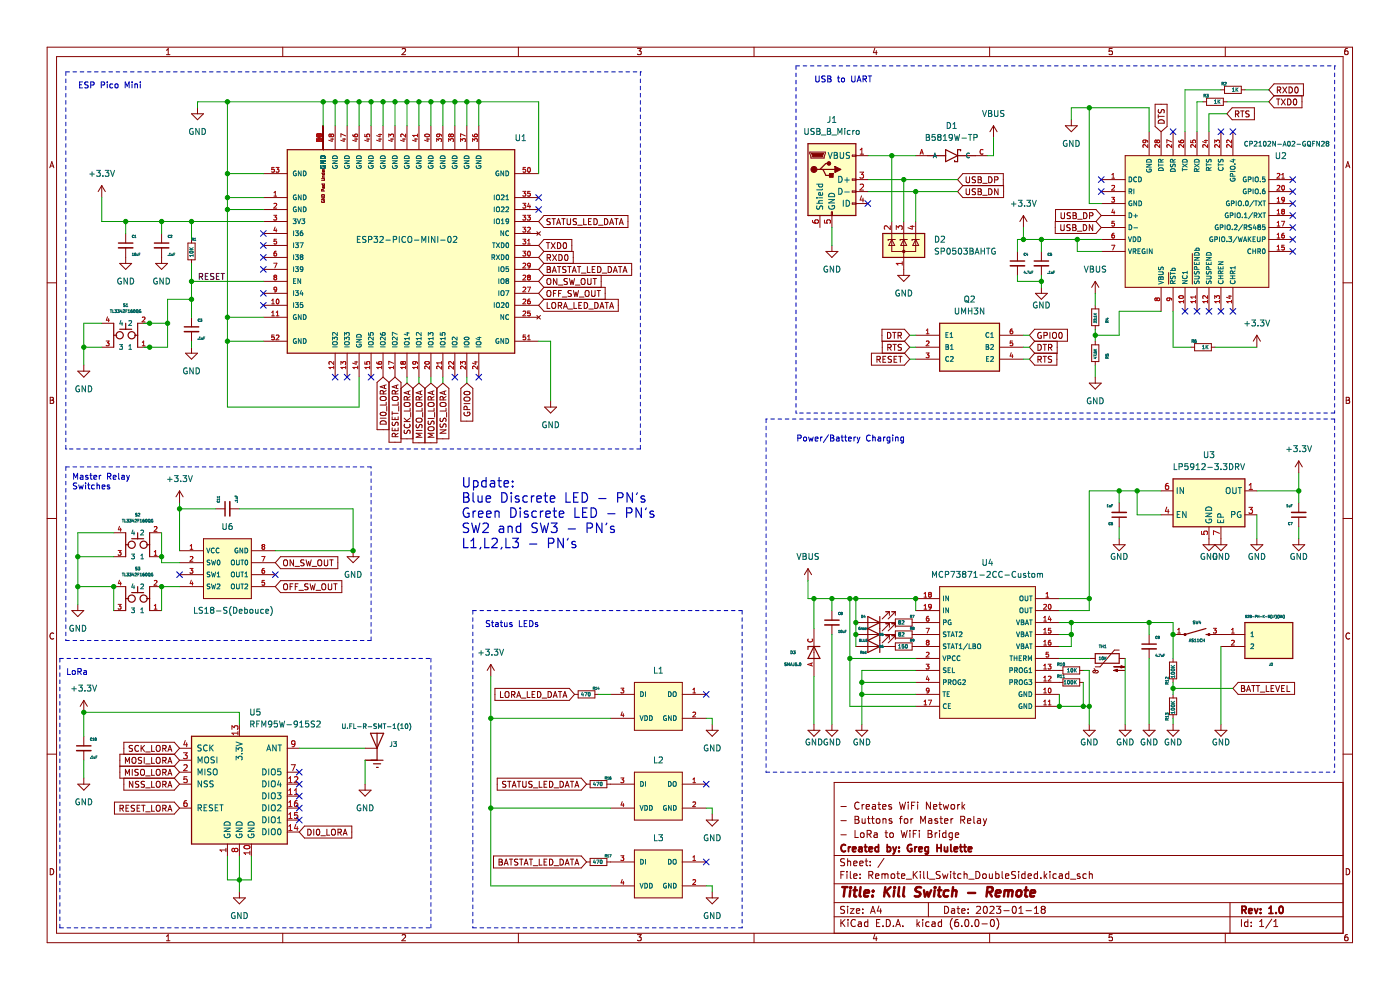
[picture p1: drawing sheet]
<svg xmlns="http://www.w3.org/2000/svg" width="297mm" height="210mm" viewBox="0 0 297 210" stroke-linecap="round" stroke-linejoin="round" font-family="sans-serif">
<path d="M0 0h296.9v210h-296.9z" fill-rule="evenodd" fill="#fff" stroke="#fff" stroke-width=".21"/>
<g fill="none" stroke="#840000" stroke-width=".21">
<path d="M10 10h276.9v190h-276.9zM12 12h272.9v186h-272.9zM35.3 11.6h.8M35.3 10.7l.4-.4v1.3M60 10v2M85.3 10.4l.5-.1 .2 .4-.8 .9h.8M110 10v2M135.2 10.3h.8l-.4 .5 .4 .1v.6l-.2 .1-.6-.1M160 10v2M185.6 10.2l-.3 1h.8M185.9 10.7v.9M209.9 10v2"/>
<path d="M235.9 10.3h-.6v.6h.6v.6l-.1 .1-.5-.1M259 19.1h.8M259.8 18.3h3.5v1.5h-3.5zM259.9 10v2M263.3 19.1h.8M270.3 17.8h6.2v2.5h-6.2l-1.1-1.2zM271 19.1h.6v-.5l-.6-.1v1.2M271.3 19.1l.4 .6M272.1 18.5l.9 1.2M273 18.5l-.9 1.2M273.5 18.5a.64 .64 0 0 1 .7 .6 .64 .64 0 0 1-.7 .6zM274.8 18.6l.2-.1a.68 .68 0 0 1 .4 .6 .68 .68 0 0 1-.4 .6l-.3-.5z"/>
<path d="M285.9 10.3l-.4 .1-.2 .2v.7l.2 .3 .4-.1v-.6l-.4-.1-.2 .2M10.6 35.6l.4-1.3 .4 1.3M10.7 35.2h.6M21.6 39.4l-.8 1.2M21.6 39.4v2.5M21.6 39.4l.7 1.2M40.6 24.1h2.6l-1.3 1.3zM41.9 22.9v1.2M55.9 36.8h5M68.2 37.9l.6 .1-.1 .3h-.5M68.2 36.7h.6v.3h-.3v-.3M68.2 39h.6v.3h-.3"/>
<path d="M68.4 35.7l.1 .1M68.4 37.6h.4M68.4 35.9h.4M68.5 39.3h.1M68.5 39v.3M68.5 35.8v.1M68.5 35.9h.1M68.6 26.7v5.1M68.6 39.6v.3l.2-.1v-.2h-.3v.3M68.8 36.2v.3l-.3-.1v-.2h.1v.3M68.8 37.3h-.3v.3M71.1 26.7v5.1"/>
<path d="M73.6 26.7v5.1M76.2 26.7v5.1M78.7 26.7v5.1M81.3 26.7v5.1M83.8 26.7v5.1M86.3 26.7v5.1M88.9 26.7v5.1M91.4 26.7v5.1M94 26.7v5.1M96.5 26.7v5.1M99 26.7v5.1M101.6 26.7v5.1"/>
<path d="M109.2 36.8h5.1M171.8 32.3h3.3v.2l-.3 1h-2.8zM180.8 32.9h.8v.2h-.8zM180.8 38h.8v.2h-.8zM181.6 33h2.5M181.6 38.1h2.5M194.3 33h2.5M204.3 39.4h8.6v2.5h-8.6l-1.2-1.3zM204.3 39.4l-1.2-1.3 1.2-1.3h8.5v2.6M205 37.5v1l.2 .3 .4-.1 .1-.2v-1M207 37.6l-.5-.1-.3 .2 .1 .3 .6 .3v.3l-.7 .1M207 33h2.5"/>
<path d="M207.5 38.1h.4M207.5 37.5h.4l.3 .2-.3 .4 .3 .1v.3l-.2 .3h-.5zM208.5 38.9h.9M209.7 37.5a.64 .64 0 0 1 .8 .6 .64 .64 0 0 1-.8 .7zM210.8 26.7l-.8 1.2M210.8 26.7v2.5M210.8 26.7l.7 1.2M211 38.2l.6-.1 .1-.5-.7-.1v1.3M226 26.7h2.5l-1.2 1.2zM227.3 25.4v1.3M233.6 38.1h5.1M238.7 33h30.5v28h-30.5z"/>
<path d="M243.8 27.9v5.1M245 22.1h2.6v4.7l-1.3 1.1-1.3-1.1zM245.7 24.3v.7M245.7 24.7h1.3M245.8 23.2v.7h.4l.2-.5 .3-.2 .3 .3-.1 .5M245.9 25.5a.66 .66 0 0 1 .7-.1 .66 .66 0 0 1 .4 .7h-1.3zM246.3 27.9v5.1M248.9 27.9v5.1M251.4 27.9v5.1M253.9 27.9v5.1M255.2 21.6h.8M256 20.8h3.5v1.6h-3.5z"/>
<path d="M256.5 27.9v5.1M259 27.9v5.1M259.5 21.6h.8M261.4 22.9h4.7v2.5h-4.7l-1.1-1.3zM261.6 27.9v5.1M262.1 24.2l.6-.1 .1-.4-.7-.2v1.3M262.4 24.2l.4 .6M263.2 23.5h.7M263.5 23.5v1.3M265 23.6l-.7 .1v.3l.6 .3 .1 .3-.2 .2-.5-.1M269.2 38.1h5M270.3 20.3l-1.1 1.3 1.1 1.3h5.9v-2.6"/>
<path d="M270.8 21h.7M271.2 21v1.3M271.8 21l.9 1.3M272.7 21l-.9 1.3M273.2 21a.64 .64 0 0 1 .7 .6 .64 .64 0 0 1-.7 .7zM274.5 21.1l.2-.1a.68 .68 0 0 1 .4 .6 .68 .68 0 0 1-.4 .7l-.3-.5zM285.5 35.6l.4-1.3 .5 1.3M285.6 35.2h.6M10 60h2M25.4 55.9h2.5l-1.2 1.2zM26.7 49.5v2.1M26.7 52.6v3.3"/>
<path d="M33 55.9h2.6l-1.3 1.2zM34.3 49.5v2.1M34.3 52.6v3.3M39.9 51.6h1.5v3.5h-1.5zM40.6 50.8v.8M40.6 55.1v.8M55.9 52.1h5M55.9 41.9h5M55.9 44.4h5M55.9 59.7h5M55.9 57.1h5M55.9 47h5"/>
<path d="M55.9 54.6h5M55.9 49.5h5M68.2 41.9h.6l-.6 .4h.6M68.2 40.2v.3h.6M68.2 42.6a.29 .29 0 0 0 .3 .4 .29 .29 0 0 0 .3-.4l-.2 .1M68.3 40.2h-.1M68.3 40.2h.2v.3M68.3 41.3a.33 .33 0 0 1 .4 0 .33 .33 0 0 1 .1 .3h-.6zM109.2 52.1h5.1M109.2 41.9h5.1M109.2 44.4h5.1M109.2 59.7h5.1"/>
<path d="M109.2 57.1h5.1M109.2 47h5.1M109.2 54.6h5.1M109.2 49.5h5.1M113.9 49.1l.8 .8M114.3 52.1l1.1-1.3h5.9v2.5M114.3 54.6l1.1 1.3M114.3 57.1l1.1 1.3M114.3 59.7l1.1 1.3M114.3 52.1l1.1 1.2M114.7 49.1l-.8 .8M115.4 55.9h18.6v2.5h-18.6"/>
<path d="M115.4 45.7h17.8v2.6h-17.8l-1.1-1.3zM115.4 53.3h6.2v2.6M115.4 53.3l-1.1 1.3M115.4 55.9l-1.1 1.2M115.4 58.4l-1.1 1.3M115.9 51.5h.7M116.1 57.1h.4M116.1 54.7l.6-.1v-.5l-.6-.1v1.3M116.1 56.5h.4l.2 .3-.2 .3 .2 .2 .1 .3-.2 .2h-.5zM116.1 59.3l.2-.2a.43 .43 0 0 1 .6 .4v.4a.42 .42 0 0 1-.5 .5 .42 .42 0 0 1-.4-.5zM116.3 51.5v1.2M116.4 54.7l.4 .6"/>
<path d="M116.7 46.4l-.6 .1v.4l.5 .2 .1 .3-.2 .3-.5-.1M116.9 51.5l.9 1.2M117.1 46.4h.7M117.2 57.8l.4-1.3 .4 1.3M117.2 54l.9 1.3M117.3 57.4h.6M117.5 46.4v1.3M117.8 51.5l-.9 1.2M118.1 54l-.9 1.3M118.1 47.7l.4-1.3 .4 1.3M118.1 59.1v1.2l-.7-1.2v1.2M118.2 47.3h.6"/>
<path d="M118.3 56.5h.7M118.3 51.5a.64 .64 0 0 1 .7 .6 .64 .64 0 0 1-.7 .6zM118.6 54a.64 .64 0 0 1 .7 .6 .64 .64 0 0 1-.7 .7zM118.6 56.5v1.3M119.2 46.4h.7M119.5 46.4v1.3M119.6 51.6l.2-.1a.68 .68 0 0 1 .4 .6 .68 .68 0 0 1-.4 .6l-.3-.5zM119.9 54.1l.2-.1a.68 .68 0 0 1 .4 .6 .68 .68 0 0 1-.4 .7l-.3-.5zM120.1 56.6l-.7 .1v.3l.6 .3 .1 .3-.3 .2-.5-.1M120.3 46.4v1l.3 .3h.2l.2-.3v-1M120.4 59.1h-.5l-.3 .2 .2 .3 .5 .3v.3l-.7 .1M120.4 56.5h.8"/>
<path d="M120.8 56.5v1.3M120.8 59.1l.3 1.2 .2-.9 .3 .9 .3-1.2M121.4 57.8l.4-1.3 .4 1.3M121.5 57.4h.6M122.3 46.4l-.7 .1v.4l.6 .2 .1 .3-.2 .3-.5-.1M122.5 56.5h.7M122.6 47.8h.9M122.9 56.5v1.3M123.3 59.3l.3-.2a.43 .43 0 0 1 .5 .4v.4a.42 .42 0 0 1-.4 .5 .42 .42 0 0 1-.4-.5zM123.3 57.9h1M123.8 46.4v1.3h.6M124.6 56.5v1.3h.6"/>
<path d="M124.7 59.1v1l.2 .2h.2l.3-.2v-1M124.8 47h.5M125.5 46.4h-.7v1.3h.7M125.6 57.1h.5M125.8 59.1h.7M126 46.4a.64 .64 0 0 1 .7 .6 .64 .64 0 0 1-.7 .7zM126.2 59.1v1.2M126.2 56.5h-.6v1.3h.6M126.8 56.5a.64 .64 0 0 1 .7 .7 .64 .64 0 0 1-.7 .6zM127 47.8h.9M127.5 58.4v2.6M127.7 57.9h1"/>
<path d="M128.2 46.4a.64 .64 0 0 1 .8 .6 .64 .64 0 0 1-.8 .7zM129 56.5a.64 .64 0 0 1 .8 .7 .64 .64 0 0 1-.8 .6zM129.3 47.7l.4-1.3 .5 1.3M129.4 47.3h.6M130.1 57.8l.4-1.3 .5 1.3M130.2 57.4h.6M130.4 46.4h.7M130.8 46.4v1.3M131.2 56.5h.7M131.4 47.7l.4-1.3 .4 1.3M131.5 47.3h.6M131.6 56.5v1.3"/>
<path d="M132.2 57.8l.4-1.3 .4 1.3M132.3 57.4h.6M173.9 45.7v2.6M175.2 53.3h2.6l-1.3 1.3zM176.4 45h.2v.7h-.2zM176.5 45.7v2.6M176.5 52.1v1.2M180.8 40.5h.8v.3h-.8zM180.8 43.1h.8v.2h-.8zM181.6 40.6h2.5M181.6 43.2h2.5M189.2 47v6.3h5.1v-6.3"/>
<path d="M189.2 50.8l.6 1.3h-1.3zM189.9 50.8h-1.5v.3M190.5 58.4h2.5l-1.3 1.3zM191.7 47v11.4M191.7 50.8l.7 1.3h-1.3zM192.5 50.8h-1.5v.3M194.3 50.8l.6 1.3h-1.3zM195 50.8h-1.5v.3M205 40v1.1l.2 .2 .4-.1 .1-.1v-1.1M207 40.1l-.5-.1-.3 .3 .1 .3 .6 .2v.4h-.7M207.5 40.6h.4M207.5 40h.4l.3 .3-.3 .3 .3 .2v.3l-.2 .2h-.5z"/>
<path d="M208.5 41.4h.9M209.7 40a.64 .64 0 0 1 .8 .7 .64 .64 0 0 1-.8 .6zM211.7 40v1.3l-.7-1.3v1.3M215.8 53.3v2.1M215.8 56.4v2M217.1 45.7l-.7 1.3M217.1 45.7v2.6M217.1 45.7l.8 1.3M220.9 53.3v2.1M220.9 56.4v2M225 47.7v1l.3 .2h.2l.3-.2v-1M225.1 45.1v1l.2 .3h.3l.2-.3v-1"/>
<path d="M227 47.7l-.6 .1v.3l.5 .3 .1 .3-.2 .2h-.5M227.1 45.2l-.5-.1-.2 .3 .1 .3 .5 .2v.4h-.6M227.6 48.3h.4M227.6 47.7h.4l.2 .2-.2 .4 .2 .1 .1 .3-.2 .2h-.5zM227.6 45.7h.5M227.6 45.1h.5l.2 .3-.2 .3 .2 .1 .1 .3-.3 .3h-.5zM228.5 49h1M228.6 46.5h1M229.8 47.7a.64 .64 0 0 1 .7 .6 .64 .64 0 0 1-.7 .6zM229.9 45.1a.64 .64 0 0 1 .7 .6 .64 .64 0 0 1-.7 .7zM231.1 45.8l.6-.1 .1-.5-.7-.1v1.3M231.8 47.7v1.2l-.7-1.2v1.2"/>
<path d="M232.4 59.7l-.8 1.3M232.4 59.7v2.5M232.4 59.7l.7 1.3M232.5 47h-8.6v2.5h8.6l1.1-1.2M232.5 47l1.1 1.3M233.6 45.7h5.1M233.6 40.6h5.1M233.6 43.2h5.1M233.6 53.3h5.1M233.6 50.8h5.1M233.6 45.7l-1.1-1.3h-8.6v2.6M233.6 48.3h5.1"/>
<path d="M233.6 45.7l-1.1 1.3M247.9 57.8v2.5M252.9 53.8v6.5M269.2 45.7h5M269.2 40.6h5M269.2 43.2h5M269.2 53.3h5M269.2 50.8h5M269.2 48.3h5M284.9 60h2M16.5 78.7h2.5l-1.2 1.3zM17.8 77.5v1.2"/>
<path d="M21.6 73.7h2.5M21.6 68.6h2.5M29.2 73.7h2.5M29.2 68.6h2.5M39.4 74.9h2.5l-1.3 1.3zM40.6 67.3v2M40.6 70.3v2.1M40.6 73.7v1.2M55.9 64.8h5M55.9 67.3h5M55.9 62.2h5M55.9 72.4h5"/>
<path d="M71.1 74.9v5.1M73.6 74.9v5.1M76.2 74.9v5.1M78.7 74.9v5.1M81.3 74.9v5.1M81.3 80l-1.3 1.1v10h2.5M81.3 80l1.2 1.1M83.8 74.9v5.1M83.8 80l1.3 1.1v12.7h-2.6v-12.7M83.8 80l-1.3 1.1M86.3 74.9v5.1M88.9 74.9v5.1"/>
<path d="M91.4 74.9v5.1M94 74.9v5.1M96.5 74.9v5.1M99 74.9v5.1M101.6 74.9v5.1M109.2 64.8h5.1M109.2 67.3h5.1M109.2 62.2h5.1M109.2 72.4h5.1M113.9 66.9l.8 .8M114.3 62.2l1.1 1.3M114.7 66.9l-.8 .8"/>
<path d="M115.4 61h13v2.5M115.4 63.5h15.8v2.5h-15.8l-1.1-1.2M115.4 63.5l-1.1 1.3M115.4 61l-1.1 1.2M116.1 64.2v1.2h.6M116.1 61.8l.2-.2a.43 .43 0 0 1 .6 .4v.5a.42 .42 0 0 1-.5 .4 .42 .42 0 0 1-.4-.4zM117.1 64.3l.3-.1a.43 .43 0 0 1 .5 .4v.4a.42 .42 0 0 1-.4 .4 .42 .42 0 0 1-.5-.4zM117.4 62.2h.4M118 61.6h-.6v1.3M118.4 64.8h.6l.1-.5-.7-.1v1.2M118.4 60.5h1M118.5 62.2h.4"/>
<path d="M118.7 64.8l.5 .6M119.1 61.6h-.6v1.3M119.3 63h1M119.5 65.4l.5-1.2 .4 1.2M119.6 65.1h.7M120.5 65.5h1M121.2 61.7h-.6v.4l.5 .2 .1 .3-.2 .3-.5-.1M121.6 61.6l.3 1.3 .3-.9 .2 .9 .3-1.3M121.8 64.2v1.2h.6M122.1 60.5h.9M122.8 64.8h.4M122.9 63h1"/>
<path d="M123.4 64.2h-.6v1.2h.6M123.9 64.2a.64 .64 0 0 1 .8 .6 .64 .64 0 0 1-.8 .6zM124.2 61.8l.2-.2a.43 .43 0 0 1 .6 .4v.5a.42 .42 0 0 1-.5 .4 .42 .42 0 0 1-.4-.4zM124.9 65.5h1M125.5 61.6v1l.3 .3h.2l.2-.3v-1M126.2 64.2a.64 .64 0 0 1 .7 .6 .64 .64 0 0 1-.7 .6zM126.7 61.6h.7M127 61.6v1.3M127.3 65.4l.4-1.2 .4 1.2M127.4 65.1h.6M128.4 64.2h.7M128.7 64.2v1.2"/>
<path d="M129.3 65.4l.4-1.2 .5 1.2M129.4 65.1h.6M184.9 74.9h7l1.1 1.3-1.1 1.3h-7zM186 76.3l.6-.1 .1-.5-.7-.1v1.3M186.3 76.3l.5 .6M187.1 69.8h4.8l1.1 1.3-1.1 1.3h-4.8zM187.2 72.4v2.5M187.3 76.2h.4M187.9 75.6h-.6v1.3h.6M188.3 70.5a.64 .64 0 0 1 .7 .6 .64 .64 0 0 1-.7 .7zM188.3 73.7h.6l.1-.5-.7-.2v1.3M188.6 73.7l.5 .6"/>
<path d="M189.1 75.6l-.6 .1v.4l.5 .2 .1 .3-.2 .3-.5-.1M189.4 70.5h.7M189.4 73h.8M189.7 76.2h.4M189.7 70.5v1.3M189.8 73v1.3M190.3 75.6h-.6v1.3h.6M190.5 71.2l.6-.1 .1-.5-.7-.1v1.3M190.6 75.6h.8M190.8 71.2l.4 .6M191 75.6v1.3M191.2 73.1l-.4-.1-.3 .3 .1 .3 .6 .2v.4l-.7 .1"/>
<path d="M191.9 72.4l1.1 1.3-1.1 1.2M194.3 73.7h5M194.3 71.1h5M194.3 76.2h5M212 73.7h5.1M212 71.1h5.1M212 76.2h5.1M219.5 69.8h6.9v2.6h-6.9l-1.1-1.3zM219.5 74.9l-1.1 1.3 1.1 1.3h4.7v-2.6M219.5 72.4l-1.1 1.3 1.1 1.2M219.7 62.2h2.5l-1.3 1.3zM220.2 73a.64 .64 0 0 1 .7 .7 .64 .64 0 0 1-.7 .6z"/>
<path d="M220.2 76.3l.6-.1 .1-.5-.7-.1v1.3M220.5 76.3l.4 .6M220.9 70.6a.58 .58 0 0 0-.8 .6 .58 .58 0 0 0 .8 .5v-.5h-.2M220.9 61v1.2M221.3 75.6h.7M221.3 73h.7M221.5 71.2l.6-.1v-.5l-.6-.1v1.3M221.6 73v1.3M221.6 75.6v1.3M222.4 73.7h.6l.1-.5-.7-.2v1.3M222.7 70.5v1.3M222.7 73.7l.5 .6"/>
<path d="M223.1 75.6l-.7 .1v.4l.6 .2 .1 .3-.2 .3-.5-.1M223.3 70.7l.3-.2a.43 .43 0 0 1 .5 .4v.5a.42 .42 0 0 1-.4 .4 .42 .42 0 0 1-.4-.4zM224.3 72.4v2.5h-4.8M224.7 70.6l.2-.1a.68 .68 0 0 1 .5 .6 .68 .68 0 0 1-.5 .7l-.3-.5zM231.6 65.5h1.5v3.6h-1.5zM231.6 73.1h1.5v3.6h-1.5zM232.4 64.8v.7M232.4 69.1v.7M232.4 72.4v.7M232.4 76.7v.8M232.4 80v1.3M246.3 61v5"/>
<path d="M248.9 61v5M251.4 61v5M252.7 73.7h.7M253.4 72.9h3.6v1.5h-3.6zM253.9 61v5M256.5 61v5M257 73.7h.7M259 61v5M261.6 61v5M266.6 71.1l-.7 1.3M266.6 71.1v2.6M266.6 71.1l.8 1.3"/>
<path d="M10.7 84.3h.4l.2 .2-.2 .4 .2 .1 .1 .3-.2 .3h-.5zM10.7 84.9h.4M80.7 88.7h1.2M80.7 89.5a.68 .68 0 0 1 .8-.2 .68 .68 0 0 1 .4 .7h-1.2zM80.8 87.6a.61 .61 0 0 1 .7-.2 .61 .61 0 0 1 .4 .6 .75 .75 0 0 1-1.2-.3zM80.8 84.2l.7-.1a.42 .42 0 0 1 .4 .4 .42 .42 0 0 1-.4 .5h-.4a.43 .43 0 0 1-.4-.3 .43 .43 0 0 1 .1-.5zM81.3 83.6v-.6l-.5-.1-.1 .7h1.2M81.6 81.7v.7M81.9 85.3v.6h-1.2M81.9 82.8l-.6 .5M81.9 81.6l-1.2 .5 1.2 .4M82 86.2v1"/>
<path d="M83.2 87.3v.7M83.2 88.4v.6h1.3v-.6M83.2 90.8v.6h1.3v-.6M83.2 87.7h1.3M83.3 89.5v.7h.4l.2-.5 .3-.2 .3 .3-.1 .5M83.4 84.2l.6-.1a.42 .42 0 0 1 .5 .4 .42 .42 0 0 1-.5 .5h-.4a.43 .43 0 0 1-.4-.3 .43 .43 0 0 1 .2-.5zM83.8 88.6v.4M83.8 90.9v.5M83.9 83.6l-.1-.6-.5-.1-.1 .7h1.3M83.9 92.6l-.1-.6h-.5l-.1 .6h1.3M84.1 81.7v.7M84.5 85.3v.6h-1.3"/>
<path d="M84.5 91.9l-.6 .4M84.5 82.8l-.6 .5M84.5 81.6l-1.3 .5 1.3 .4M84.6 86.2v1M85.1 82.4l1.2-1.1 1.3 1.1M85.1 93.1h2.5M85.7 89.4h1.3M85.7 88.7l.8 .7M85.8 91.2l.1 .7h.3l.3-.5 .3-.2 .2 .3-.1 .5M85.9 90a.56 .56 0 0 0 .5 .8 .56 .56 0 0 0 .5-.8M85.9 85.4h.7a.42 .42 0 0 1 .4 .4 .42 .42 0 0 1-.4 .4h-.4a.43 .43 0 0 1-.5-.3 .43 .43 0 0 1 .2-.5zM86.4 84.8l-.1-.6h-.4l-.2 .6h1.3"/>
<path d="M86.6 83v.6M87 86.6v.6h-1.3M87 88.7l-.7 .5M87 84.1l-.6 .4M87 82.9l-1.3 .4 1.3 .4M87.1 87.5v1M87.6 82.4l1.3-1.1 1.2 1.1M87.6 82.4v11.5h5.1v-11.5M88.3 91.3h1.2M88.3 88.9l.8-.2a.42 .42 0 0 1 .5 .4 .42 .42 0 0 1-.5 .4h-.4a.42 .42 0 0 1-.4-.2 .42 .42 0 0 1 0-.4zM88.3 90l.1 .7h.4l.2-.5 .3-.2 .2 .3v.5M88.5 85.4h.6a.42 .42 0 0 1 .5 .4 .42 .42 0 0 1-.5 .4h-.4a.43 .43 0 0 1-.4-.3 .43 .43 0 0 1 .2-.5z"/>
<path d="M88.9 84.8v-.6h-.5l-.1 .6h1.2M89.2 83v.6M89.5 91.9h-1.2l.9 .4-.9 .5h1.2M89.5 86.6v.6h-1.2M89.5 84.1l-.6 .4M89.5 82.9l-1.2 .4 1.2 .4M89.7 87.5v1M90.1 82.4v11.5M90.1 82.4l1.3-1.1 1.3 1.1M90.8 88.8h1.3M90.9 90.7l.8-.2a.42 .42 0 0 1 .4 .4 .42 .42 0 0 1-.4 .5h-.5a.42 .42 0 0 1-.4-.3 .42 .42 0 0 1 .1-.4zM90.9 89.3v.7h.4l.2-.6 .3-.1 .3 .2-.1 .5"/>
<path d="M91 85.4h.7a.42 .42 0 0 1 .4 .4 .42 .42 0 0 1-.4 .4h-.5a.43 .43 0 0 1-.4-.3 .43 .43 0 0 1 .2-.5zM91.5 84.8l-.1-.6h-.5l-.1 .6h1.3M91.7 83v.6M92.1 91.9h-1.3l.9 .4-.9 .5h1.3M92.1 86.6v.6h-1.3M92.1 84.1l-.6 .4M92.1 82.9l-1.3 .4 1.3 .4M92.2 87.5v1M92.7 82.4l1.3-1.1 1.2 1.1v10.7h-2.5M93.4 91.2h1.2l-1.2 .7h1.2M93.4 88.7l.1 .7h.3l.3-.6 .3-.1 .2 .2v.5M93.4 89.9l.1 .7h.3l.3-.6 .3-.1 .2 .3v.4"/>
<path d="M93.5 85.4h.7a.42 .42 0 0 1 .4 .4 .42 .42 0 0 1-.4 .4h-.4a.43 .43 0 0 1-.4-.3 .43 .43 0 0 1 .1-.5zM94 84.8v-.6h-.5l-.1 .6h1.2M94.3 83v.6M94.6 86.6v.6h-1.2M94.6 84.1l-.6 .4M94.6 82.9l-1.2 .4 1.2 .4M94.7 87.5v1M97.8 82.4l1.2-1.1 1.3 1.1v6.9h-2.5zM98.4 85.6h1.3M98.5 87.5a.58 .58 0 0 0 .6 .7 .58 .58 0 0 0 .5-.8h-.4v.3M98.5 84.4l.8-.2a.42 .42 0 0 1 .4 .5 .42 .42 0 0 1-.4 .4h-.4a.42 .42 0 0 1-.4-.2 .42 .42 0 0 1 0-.5zM98.6 83.1a.61 .61 0 0 1 .7-.2 .61 .61 0 0 1 .3 .7 .75 .75 0 0 1-1.2-.3z"/>
<path d="M99.1 86.9l-.1-.6-.4-.1-.2 .7h1.3M115.5 86.3h2.6l-1.3 1.3zM116.8 85.1v1.2M231.1 81.3h2.5l-1.2 1.2zM275.5 97.8v2.5M275.5 97.8l-.7 1.2M275.5 97.8l.8 1.2M285.6 84.3h.4l.3 .2-.3 .4 .3 .1v.3l-.2 .3h-.5zM285.6 84.9h.4M10 110h2M24.1 118.1h2.6M24.1 113h2.6"/>
<path d="M31.7 118.1h2.6M31.7 113h2.6M38.1 104.1l-.8 1.3M38.1 104.1v2.6M38.1 104.1l.8 1.3M38.1 116.8h5.1M38.1 119.4h5.1M43.2 114.3h10.1v12.7h-10.1zM45.7 107.9h2M48.8 107.9h2M53.3 116.8h5.1M53.3 119.4h5.1"/>
<path d="M59.5 118.1h12.2v2.5h-12.2l-1.1-1.2zM60.2 118.9l.3-.1a.43 .43 0 0 1 .5 .4v.4a.42 .42 0 0 1-.4 .4 .42 .42 0 0 1-.4-.4zM62.3 118.8v1.2l-.8-1.2v1.2M64.5 118.8h-.5l-.2 .2 .1 .3 .5 .2v.4l-.6 .1M64.9 118.8l.3 1.2 .3-.9 .2 .9 .3-1.2M67.5 118.9l.2-.1a.43 .43 0 0 1 .6 .4v.4a.42 .42 0 0 1-.5 .4 .42 .42 0 0 1-.4-.4zM68.8 118.8v1l.2 .2h.3l.2-.2v-1M69.9 118.8h.8M70.3 118.8v1.2M73.6 118.1h2.6l-1.3 1.3zM74.9 116.8v1.3M236.2 115.6h2.5l-1.3 1.2z"/>
<path d="M237.4 106.7v2M237.4 109.7v2M237.4 114.3v1.3M246.3 104.1h2.6M246.3 109.2h2.6M255.2 115.6h5.1l-1.3 1.2-1.3-1.2-1.2 1.2zM256.5 111.7v3.9M259 111.7v3.9M264.1 104.1h2.5M264.1 109.2h2.5M265.4 115.6h2.5l-1.3 1.2zM266.6 114.3v1.3"/>
<path d="M274.2 115.6h2.6l-1.3 1.2zM275.5 106.7v2M275.5 109.7v2M275.5 114.3v1.3M284.9 110h2M11.4 134.4a.58 .58 0 0 0-.8 .5 .58 .58 0 0 0 .8 .5M15.2 129.5h2.6l-1.3 1.3zM16.5 128.2v1.3M24.1 124.4h2.6M24.1 129.5h2.6M31.7 124.4h2.6M31.7 129.5h2.6"/>
<path d="M38.1 121.9h5.1M38.1 124.4h5.1M53.3 121.9h5.1M53.3 124.4h5.1M59.5 123.2h13v2.5h-13l-1.1-1.3zM60.2 124l.3-.2a.43 .43 0 0 1 .5 .5v.4a.42 .42 0 0 1-.4 .4 .42 .42 0 0 1-.4-.4zM61.5 124.4h.5M62.1 123.8h-.6v1.3M62.6 120.1h.9M62.6 124.4h.5M63.2 123.8h-.6v1.3M63.4 125.2h1"/>
<path d="M65.4 123.9l-.7 .1v.3l.5 .3 .2 .3-.3 .2-.5-.1M65.8 123.8l.3 1.3 .2-.9 .3 .9 .3-1.3M66.2 120.1h1M67 125.2h1M68.3 124l.3-.2a.43 .43 0 0 1 .5 .5v.4a.42 .42 0 0 1-.4 .4 .42 .42 0 0 1-.4-.4zM69.6 123.8v1.1l.3 .2 .4-.1 .1-.1v-1.1M70.8 123.8h.7M71.2 123.8v1.3M171.4 120.6l-.8 1.3M171.4 120.6v2.6M171.4 120.6l.8 1.3M172.7 133.3v10.2"/>
<path d="M176.5 129.5v2M176.5 132.6v2M181.6 137.1h8.3M181.6 132.1h8.3M181.6 134.6h8.3M187.9 134.8h.8M187.9 129.8h.8M187.9 132.3h.8M188.7 134.8l-1.6 1.6M188.7 129.8v.7M188.7 132.3v.8M188.7 134.8v.8"/>
<path d="M188.7 129.8l-1.6 1.5M188.7 132.3l-1.6 1.5M189.2 134.8h.7l-1.5 1.6M189.2 129.8h.7M189.2 132.3h.7l-1.5 1.5M189.9 132.8h3.6v-1.5h-3.6v1.8M189.9 135.4h3.6v-1.6h-3.6v1.8M189.9 136.4h3.6v1.5h-3.6zM189.9 129.8v.7M189.9 129.8l-1.5 1.5M193.5 137.1h5.8M193.5 132.1h5.8"/>
<path d="M193.5 134.6h5.8M194.3 127h5M194.3 129.5h5M194.3 139.7h5M199.3 124.4h20.4v28h-20.4zM219.7 137.1h5M219.7 127h5M219.7 132.1h5M219.7 134.6h5M219.7 129.5h5M219.7 139.7h5M231.1 139.7h1.3"/>
<path d="M237.4 137.9h-1l-3 3.6h-1M237.4 139.7h1.3M243.8 134.6v2M243.8 137.6v2.1M248.9 139.7v.7M248.9 134.6h2.5M256.5 134.6h7.6M259 137.1h5.1M286.3 134.4a.58 .58 0 0 0-.8 .5 .58 .58 0 0 0 .8 .5M10 160h2M17.8 148.6v2.5M17.8 156.2v2"/>
<path d="M17.8 159.2v2.1M17.8 148.6l-.8 1.2M17.8 148.6l.7 1.2M28.1 158.2h-.6v.4l.5 .2 .1 .3-.2 .3-.5-.1M29.4 158.2a.56 .56 0 0 0-.8 .5 .56 .56 0 0 0 .8 .6M29.9 158.1v1.3M30.1 158.7l.6 .7M30.7 158.1l-.8 .7M30.9 159.5h1M32.2 158.1v1.3h.6M33.2 158.3l.2-.2a.43 .43 0 0 1 .6 .4v.5a.42 .42 0 0 1-.4 .4 .42 .42 0 0 1-.5-.4zM34.5 158.8l.6-.1 .1-.5-.7-.1v1.3"/>
<path d="M34.8 158.8l.5 .6M35.6 159.4l.4-1.3 .5 1.3M35.7 159h.6M37 160h-11.6v5.1h11.6M37 160l1.1 1.3M38.1 158.7h2.5M38.1 158.7l-1.1-1.3h-10.7v2.6M38.1 158.7l-1.1 1.3M50.8 153.6v2.6M60.9 158.7h2.6M77.5 158.7h2.5M104.1 140.9l-.7 1.3"/>
<path d="M104.1 140.9v2.6M104.1 140.9l.8 1.3M105 146h15.8l1.1 1.3-1.1 1.3h-15.8zM106.2 146.7v1.3h.6M107.2 146.9l.2-.2a.43 .43 0 0 1 .6 .4v.4a.42 .42 0 0 1-.4 .5 .42 .42 0 0 1-.5-.5zM108.5 147.4l.6-.1 .1-.5-.7-.1v1.3M108.8 147.4l.5 .6M109.6 148l.4-1.3 .5 1.3M109.7 147.6h.6M110.6 148.1h1M111.9 146.7v1.3h.6M112.9 147.3h.4"/>
<path d="M113.5 146.7h-.6v1.3h.6M114 146.7a.64 .64 0 0 1 .8 .6 .64 .64 0 0 1-.8 .7zM115 148.1h1M116.3 146.7a.64 .64 0 0 1 .7 .6 .64 .64 0 0 1-.7 .7zM117.4 148l.4-1.3 .4 1.3M117.5 147.6h.6M118.4 146.7h.8M118.8 146.7v1.3M119.4 148l.4-1.3 .5 1.3M119.5 147.6h.6M121.9 147.3h.8M122.7 146.5h3.5v1.6h-3.5z"/>
<path d="M126.2 147.3h.8M129.5 147.3h5.1M129.5 152.4h5.1M134.6 144.8h10.1v10.1h-10.1zM144.7 147.3h5.1M144.7 152.4h5.1M149.8 154.9h2.6l-1.3 1.3zM151.1 153.6v1.3M171.4 154.9h2.5l-1.2 1.3zM172.7 153.6v1.3M175.2 154.9h2.6l-1.3 1.3zM176.5 153.6v1.3"/>
<path d="M181.6 154.9h2.5l-1.3 1.3zM182.8 153.6v1.3M194.3 147.3h5M194.3 144.8h5M194.3 149.8h5M194.3 142.2h5M219.7 147.3h5M219.7 144.8h5.8M219.7 149.8h5M219.7 142.2h5.8M225.5 141.5h3.5v1.5h-3.5zM225.5 144h3.5v1.5h-3.5z"/>
<path d="M229 144.8h.8M229 142.2h.8M229.8 154.9h2.6l-1.3 1.3zM231.1 153.6v1.3M232.1 141.8a.5 .5 0 0 1 0 .9l-.2-.1v-.3h1v.3l-.4 .2M237.4 154.9h2.6l-1.3 1.3zM238.7 153.6v1.3M242.5 154.9h2.5l-1.2 1.3zM243.8 153.6v1.3M247.6 154.9h2.5l-1.2 1.3zM248.1 148.1h1.5v3.5h-1.5zM248.1 140.4h1.5v3.6h-1.5z"/>
<path d="M248.9 144v.8M248.9 147.3v.8M248.9 151.6v.8M248.9 153.6v1.3M257.7 154.9h2.6l-1.3 1.3zM259 153.6v1.3M262.7 144.8h11.9v2.5h-11.9l-1.1-1.3zM263.4 145.4h.4l.2 .3-.2 .3 .2 .1 .1 .3-.3 .3h-.4zM263.4 146h.4M264.5 146.7l.4-1.3 .4 1.3M264.6 146.3h.6M265.5 145.4h.8"/>
<path d="M265.9 145.4v1.3M266.5 145.4h.7M266.9 145.4v1.3M267.4 146.8h.9M268.6 145.4v1.3h.6M269.7 146h.4M270.3 145.4h-.6v1.3h.6M270.6 145.4l.4 1.3 .5-1.3M271.9 146h.4M272.5 145.4h-.6v1.3h.6M273 145.4v1.3h.6M284.9 160h2"/>
<path d="M16.5 166.3h2.5l-1.2 1.3zM17.8 165.1v1.2M24.3 170.1h12.7l1.1 1.3-1.1 1.3h-12.7zM25.4 162.5h11.6l1.1 1.3M25.5 171.5l.6-.1v-.5l-.6-.1v1.3M25.8 171.5l.4 .6M26.3 165.1v2.5h10.7l1.1-1.3M26.6 161.9v-1.2l.4 .9 .5-.9v1.2M26.6 164.5v-1.3l.4 .9 .5-.9v1.3M26.7 171.4h.5M27.3 170.8h-.6v1.3h.6M28.1 160.8l.2-.1a.43 .43 0 0 1 .5 .4v.4a.42 .42 0 0 1-.4 .4 .42 .42 0 0 1-.4-.4z"/>
<path d="M28.1 163.2v1.3M28.2 165.7v1.3l-.7-1.3v1.3M28.5 170.9h-.6v.4l.5 .2 .1 .3-.2 .3-.5-.1M29.1 171.4h.4M29.3 163.3h-.6v.4l.5 .2 .1 .3-.2 .3-.5-.1M29.4 165.8l-.6 .1v.3l.5 .3 .1 .3-.2 .2-.5-.1M29.7 170.8h-.6v1.3h.6M29.9 163.4l.2-.2a.43 .43 0 0 1 .6 .4v.4a.42 .42 0 0 1-.5 .5 .42 .42 0 0 1-.4-.5zM30.1 170.8h.7M30.1 160.7l-.7 .1v.3l.5 .3 .2 .3-.3 .2h-.5M30.4 170.8v1.3M30.6 160.7v1.2"/>
<path d="M30.7 165.8l-.7 .1v.3l.5 .3 .2 .3-.3 .2-.5-.1M30.9 167.1h1M30.9 172.2h1M30.9 162h1M30.9 164.6h1M32.2 165.7v1.3h.6M32.2 160.7v1.2h.6M32.2 163.2v1.3h.6M32.2 170.8v1.3h.6M33.2 171l.2-.2a.43 .43 0 0 1 .6 .4v.5a.42 .42 0 0 1-.4 .4 .42 .42 0 0 1-.5-.4zM33.2 165.9l.2-.2a.43 .43 0 0 1 .6 .5v.4a.42 .42 0 0 1-.4 .4 .42 .42 0 0 1-.5-.4zM33.2 163.4l.2-.2a.43 .43 0 0 1 .6 .4v.4a.42 .42 0 0 1-.4 .5 .42 .42 0 0 1-.5-.5z"/>
<path d="M33.3 160.7h.1a.43 .43 0 0 1 .6 .4v.4a.42 .42 0 0 1-.4 .4 .42 .42 0 0 1-.5-.4zM34.5 166.4l.6-.1 .1-.4-.7-.2v1.3M34.5 161.3h.6l.1-.5-.7-.1v1.2M34.5 163.9l.6-.1 .1-.5-.7-.1v1.3M34.5 171.5l.6-.1 .1-.5-.7-.1v1.3M34.8 166.4l.5 .6M34.8 171.5l.5 .6M34.8 161.3l.5 .6M34.8 163.9l.5 .6M35.6 167l.4-1.3 .5 1.3M35.6 172.1l.4-1.3 .5 1.3M35.6 161.9l.4-1.2 .5 1.2"/>
<path d="M35.6 164.5l.4-1.3 .5 1.3M35.7 166.6h.6M35.7 171.7h.6M35.7 161.6h.6M35.7 164.1h.6M37 165.1l1.1 1.2M38.1 166.3h2.5M38.1 163.8h2.5M38.1 171.4h2.5M38.1 161.3h2.5M38.1 161.3l-1.1 1.2h-11.6M38.1 163.8l-1.1 1.3"/>
<path d="M48.2 179v2.6M50.8 179v2.6M53.3 179v2.6M60.9 174h2.6M60.9 166.3h2.6M60.9 163.8h2.6M60.9 171.4h2.6M60.9 168.9h2.6M60.9 176.5h2.6M64.6 175.2h10v2.6h-10l-1.1-1.3zM65.3 175.9a.64 .64 0 0 1 .7 .6 .64 .64 0 0 1-.7 .7zM66.6 175.9v1.3"/>
<path d="M67.2 176l.2-.1a.68 .68 0 0 1 .5 .6 .68 .68 0 0 1-.5 .7l-.3-.5zM68.1 177.3h.9M69.3 175.9v1.3h.6M70.4 176.1l.2-.2a.43 .43 0 0 1 .6 .4v.4a.42 .42 0 0 1-.5 .5 .42 .42 0 0 1-.4-.5zM71.7 176.6l.6-.1 .1-.5-.7-.1v1.3M72 176.6l.4 .6M72.8 177.2l.4-1.3 .4 1.3M72.9 176.8h.6M76.2 167.6h2.5l-1.2 1.3zM77.5 166.3v1.3M77.5 161.3h2.5M105.5 165.1h17.8l1.1 1.2-1.1 1.3h-17.8z"/>
<path d="M107.3 165.8l-.6 .1v.3l.5 .3 .1 .3-.2 .2-.5-.1M107.7 165.7h.7M108 165.7v1.3M108.7 167l.4-1.3 .4 1.3M108.8 166.6h.6M109.7 165.7h.8M110.1 165.7v1.3M110.9 165.7v1.1l.2 .2 .4-.1 .1-.1v-1.1M112.9 165.8l-.7 .1v.3l.6 .3 .1 .3-.3 .2-.4-.1M113.1 167.1h1M114.4 165.7v1.3h.6M115.4 166.3h.4"/>
<path d="M116 165.7h-.6v1.3h.6M116.6 165.7a.64 .64 0 0 1 .7 .7 .64 .64 0 0 1-.7 .6zM117.5 167.1h1M118.8 165.7a.64 .64 0 0 1 .7 .7 .64 .64 0 0 1-.7 .6zM119.9 167l.4-1.3 .4 1.3M120 166.6h.6M121 165.7h.7M121.3 165.7v1.3M122 167l.4-1.3 .4 1.3M122.1 166.6h.6M124.4 166.3h.8M125.2 165.6h3.5v1.5h-3.5z"/>
<path d="M128.7 166.3h5.9M129.5 171.4h5.1M134.6 163.8h10.1v10.2h-10.1zM144.7 166.3h5.1M144.7 171.4h5.1M149.8 174h2.6l-1.3 1.2zM151.1 172.7v1.3M178.4 177.1h1.1M178.4 174.1h1.1M178.4 171.1h1.1M181.4 176.2v1.5h.7M181.4 173.2h.5l.3 .2-.3 .5 .3 .1v.4l-.2 .3h-.6z"/>
<path d="M181.4 173.9h.5M182.2 170.3a.71 .71 0 0 0-.9 .5 .71 .71 0 0 0 .7 .9l.2-.2M182.6 176.8l.2-.1 .4 .1 .1 .6-.1 .2-.4 .1-.2-.2zM182.9 173.7l.1 .9 .3 .1 .2-.2M182.9 170.7v1M183.3 170.7l-.4 .2M183.5 173.7v1M183.7 171.2l.8-.2-.1-.3h-.4l-.3 .2 .1 .7h.6M184 176.9h.7l.1-.2-.1-.4-.7-.1v1.5M184 173.7h.6M184.2 173.2v1.2l.4 .3M184.3 176.9l.5 .8"/>
<path d="M184.9 173.7h.6M185.1 170.7h.6v1M185.1 173.2v1.2l.4 .3M185.5 176.7h.5l.1 1M185.7 171l-.5 .1-.2 .2 .2 .4 .5-.1M186 173.8l.2-.1 .4 .1 .1 .6-.2 .2-.3 .1-.2-.2zM186.1 177l-.5 .1-.2 .2 .2 .4 .5-.1M186.2 170.7h.6M186.5 170.2v1.2l.3 .3M187.2 171.2l.8-.2-.1-.3h-.4l-.3 .2 .1 .7h.6M187.3 173.7v1M187.3 173.8l.2-.1h.4l.1 1"/>
<path d="M187.7 176.7h.6M188 176.2v1.2l.3 .3M188.8 176.8l.2-.1 .5 .1v.6l-.1 .2-.4 .1-.2-.2zM189.1 170.7h-.4l-.2 .2 .1 .2 .5 .1v.4h-.6M189.2 173.7h-.4l-.2 .2 .1 .2 .5 .1v.4h-.6M190.8 173.7h.6M190.8 170.2l.4 1.5 .3-1.1 .2 1.1 .4-1.5M191.2 176.2l.3 1.5 .3-1.1 .3 1.1 .4-1.5M191.4 173.2l-.4 .2v1.3M191.9 173.8l.2-.1 .4 .1 .1 .6-.1 .2-.4 .1-.2-.2zM192.7 170.2v.1M192.7 170.7v1"/>
<path d="M193 176.2v.1M193 176.7v1M193.2 173.7v1M193.4 170.9h.5M193.7 173.7l-.5 .2M193.7 176.9h.5M194.1 170.2h-.7v1.5M194.5 176.2h-.8v1.5M194.7 170.2v.1M194.7 170.7v1M195 176.2v.1M195 176.7v1"/>
<path d="M195.3 174.7v-1.5l.5 1 .5-1v1.5M196.9 176.2h.5l.3 .2-.3 .5 .3 .1v.4l-.2 .3h-.6zM196.9 176.9h.5M197 173.7h.6l.1 1M197.4 170.2v1.5l-.9-1.5v1.5M197.7 174l-.5 .1-.2 .2 .2 .4 .5-.1M198 171.2l.7-.2v-.3h-.5l-.2 .2 .1 .7h.6M198.4 176.7v1M198.8 176.7l-.4 .2M198.9 173.7h-.4l-.2 .2 .1 .2 .5 .1v.4h-.6M199.2 170.7h.5M199.3 176.2v.1"/>
<path d="M199.3 176.7v1M199.4 173.7h.6M199.4 170.2v1.2l.3 .3M199.6 173.2v1.2l.4 .3M200.1 170.7l.3 1 .3-.8 .3 .8 .2-1M200.4 174.2l.7-.2-.1-.3h-.4l-.2 .2 .1 .7h.5M200.7 176.7h-.5l-.2 .2 .1 .7h.6M200.7 176.2v1.5M201.7 173.7v1M201.8 170.8l.2-.1 .5 .1v.6l-.1 .2-.4 .1-.2-.2zM202 176.7h-.4l-.3 .2 .2 .7h.5M202 176.7v1.2l-.3 .2h-.3"/>
<path d="M202.2 173.7l-.5 .2M202.7 177.2l.7-.2-.1-.3h-.4l-.2 .2v.7h.6M203.2 170.7v1M203.6 170.7l-.4 .2M203.8 173.9h.7l.2-.2-.1-.4-.8-.1v1.5M204.1 170.2v1.5M204.2 173.9l.5 .8M204.2 171.1l.5 .6M204.7 170.7l-.6 .5M205.2 174.2l.8-.2-.1-.3h-.4l-.3 .2 .1 .7h.6M206.6 173.2v1.2l.2 .3M207.4 173.7h.6v1"/>
<path d="M208 174l-.5 .1-.2 .2 .2 .4 .5-.1M208.6 173.7l.4 1M209 174.7l-.4 .5M209.3 173.7l-.3 1M284.9 166h-107.9v32M10.7 184.3a.66 .66 0 0 1 .7 .6 .66 .66 0 0 1-.7 .7zM35.3 198.6l.4-.3v1.3M35.3 199.6h.8M49.5 190.5h2.6l-1.3 1.2zM50.8 189.2v1.3M60 198v2M85.3 198.4l.5-.1 .2 .3-.8 1h.8"/>
<path d="M104.7 181.6h18.6l1.1 1.2-1.1 1.3h-18.6zM105.9 182.8h.4M105.9 182.2h.4l.2 .3-.2 .3 .2 .2 .1 .3-.2 .2h-.5zM107 183.5l.4-1.3 .4 1.3M107.1 183.1h.6M108 182.2h.8M108.4 182.2v1.3M109.9 182.3l-.7 .1v.3l.5 .3 .2 .3-.3 .2-.5-.1M110 198v2M110.2 182.2h.7M110.6 182.2v1.3M111.2 183.5l.4-1.3 .4 1.3"/>
<path d="M111.3 183.1h.6M112.3 182.2h.7M112.6 182.2v1.3M113.1 183.6h1M114.4 182.2v1.3h.6M115.4 182.8h.4M116 182.2h-.6v1.3h.6M116.6 182.2a.64 .64 0 0 1 .7 .7 .64 .64 0 0 1-.7 .6zM117.5 183.6h1M118.8 182.2a.64 .64 0 0 1 .7 .7 .64 .64 0 0 1-.7 .6zM119.9 183.5l.4-1.3 .4 1.3M120 183.1h.6"/>
<path d="M121 182.2h.7M121.3 182.2v1.3M122 183.5l.4-1.3 .4 1.3M122.1 183.1h.6M124.4 182.8h.8M125.2 182.1h3.5v1.5h-3.5zM128.7 182.8h5.9M129.5 187.9h5.1M134.6 180.3h10.1v10.2h-10.1zM135.2 198.3h.8l-.4 .4 .4 .2v.5l-.2 .2-.6-.2M144.7 182.8h5.1M144.7 187.9h5.1"/>
<path d="M149.8 190.5h2.6l-1.3 1.2zM151.1 189.2v1.3M160 198v2M177 194.5h107.9M177 191.5h107.9M177 187.5h107.9M177 181.5h107.9M178.4 185.6h.5M178.4 195v1.5M178.6 195.7l.6 .8M179.1 184.8h-.7v1.5M179.2 192.3l-.6-.1-.2 .2v.4l.6 .3 .2 .4-.3 .2h-.6"/>
<path d="M179.2 182.2l-.6-.1-.2 .2v.4l.6 .3 .2 .4-.3 .2h-.6M179.2 195l-.8 .9M179.7 184.8v.2M179.7 185.3v1M179.8 182.1v1.5M179.8 192.2v.2M179.8 192.7v1M179.8 182.8l.2-.2 .4 .1 .1 .9M179.9 195v.2M179.9 195.5v1M180.4 192.7h.8l-.8 1h.8M180.4 184.8v1.3l.2 .2"/>
<path d="M181.1 185.8l.7-.1-.1-.3-.4-.1-.2 .3 .1 .7h.5M181.1 183.1l.7-.1-.1-.3-.4-.1-.2 .3 .1 .7h.5M181.5 195.2a.71 .71 0 0 0-1 .5 .71 .71 0 0 0 .7 .8l.3-.1M181.7 193.2l.7-.1-.1-.3-.4-.1-.2 .3v.7h.6M182.1 195.6h.6v.9M182.4 183.1l.7-.1-.1-.3-.4-.1-.2 .3 .1 .7h.5M182.5 186.2v.1M182.5 185.4v.2M182.7 195.9l-.5 .1-.2 .2 .2 .3h.5M183 193.6v.1M183 192.8v.2M183.5 182.6h.6"/>
<path d="M183.7 182.1v1.3l.4 .2M184.1 195.6l-.4-.1-.3 .3 .1 .7h.6M184.1 195v1.5M184.3 185.6h.7l.2-.3-.1-.3-.8-.2v1.5M184.6 183.5v.1M184.6 182.7v.2M184.7 193.7l.5-1.5 .5 1.5M184.7 185.6l.5 .7M184.8 193.3h.7M185.6 198.2l-.3 .9h.8M185.7 185.8l.8-.1-.1-.3-.4-.1-.3 .3 .1 .7h.6M185.9 198.7v.9"/>
<path d="M186 195.8h.5M186.5 192.2l-.4 1h.9M186.7 195h-.7v1.5h.7M186.8 192.7v1M187.1 185.5l.4-.2 .2 .3M187.1 185.3v1M187.3 196.4v.1M187.5 182.1l-1.3 1.9M187.7 185.6l.3-.3 .3 .1 .1 .9M187.7 185.6v.7M188 195a.76 .76 0 0 1 .9 .8 .76 .76 0 0 1-.9 .7zM189.1 185.5l.2-.2 .4 .2 .1 .6-.1 .2h-.4l-.2-.1z"/>
<path d="M189.5 196.4v.1M190 196.5l.5-1.5 .5 1.5M190.2 196.1h.7M190.2 185.3h.6M190.5 184.8v1.3l.3 .2M191.2 185.8l.8-.1-.1-.3-.4-.1-.3 .3 .1 .7h.6M191.5 196.4v.1M192.2 186.5h1.2M193.7 184.8v1.5M194 185.5l.6 .8M194.5 195v1.5M194.6 184.8l-.9 .9"/>
<path d="M194.7 196l.4 .5M195.1 195.5l-.6 .6M195.2 184.8v.2M195.2 185.3v1M195.7 195v.2M195.7 195.5v1M196 184.8v1.3l.2 .2M196.7 184.8v1.3l.3 .2M197 191.5v3M197.1 195.6l-.4-.1-.3 .3 .1 .7h.6M197.2 186.5h1.1M197.7 195.6h.6l.1 .9"/>
<path d="M198.4 195.9l-.5 .1-.2 .2 .2 .3h.5M199.5 184.9l-.6-.1-.2 .2v.4l.6 .3 .2 .4-.3 .2h-.6M199.7 195.6l-.4-.1-.3 .3 .2 .7h.5M199.7 195v1.5M200 185.3l.2 1 .3-.7 .3 .7 .3-1M200.4 192.2a.76 .76 0 0 1 .8 .8 .76 .76 0 0 1-.8 .7zM201.7 184.8v.2M201.7 185.3v1M201.9 192.8h.6v.9M202 194.8a1.72 1.72 0 0 0 0 2.3M202.2 185.3h.5M202.4 184.8v1.3l.3 .2"/>
<path d="M202.5 193.1l-.5 .1-.2 .2 .2 .3h.5M203 192.7h.6M203.2 192.2v1.3l.4 .2M203.2 195l-.4 .1a1.01 1.01 0 0 0 0 1.4l.5-.1 .1-.5-.3-.3-.4 .1-.2 .2M203.9 185.4l-.4-.1-.3 .3 .1 .7h.6M204 193.2l.7-.1v-.3l-.5-.1-.2 .3 .1 .7h.6M204 196.4v.1M204.5 185.5l.2-.2 .4 .1 .1 .9M204.5 184.8v1.5M204.8 195.2l.2-.2a.8 .8 0 0 1 .5 .8 .8 .8 0 0 1-.5 .7l-.3-.5zM205.4 193.6v.1M205.4 192.8v.2"/>
<path d="M205.5 186.5h1.2M206.2 196.4v.1M207 195.2l.2-.2a.8 .8 0 0 1 .5 .8 .8 .8 0 0 1-.5 .7l-.4-.5zM207 184.8a.76 .76 0 0 1 .9 .8 .76 .76 0 0 1-.9 .7zM207.2 192.4l.5-.2 .3 .5-.9 1h.9M208.3 196h1.2M208.5 185.5l.2-.2 .5 .2v.6l-.1 .2h-.4l-.2-.1zM208.7 192.4l.3-.2a.8 .8 0 0 1 .5 .8 .8 .8 0 0 1-.5 .7l-.4-.5zM209.9 185.3l.1 1h.3l.2-.1M209.9 198v2M210 192.4l.6-.2 .3 .5-.9 1h.9M210.2 195.2l.3-.2a.8 .8 0 0 1 .5 .8 .8 .8 0 0 1-.5 .7l-.4-.5z"/>
<path d="M210.5 185.3v1M211.2 185.4l.5-.1 .3 .3-.2 .7h-.6M211.2 184.8v1.5M211.4 192.2h.9l-.5 .6 .4 .2v.6l-.2 .1-.6-.1M211.5 194.8a1.72 1.72 0 0 1 0 2.3M212.6 184.8v1.3l.2 .2M213 193.2h1.1M213.3 185.8l.7-.1v-.3l-.5-.1-.2 .3 .1 .7h.6M214.9 192.4l.2-.2a.8 .8 0 0 1 .5 .8 .8 .8 0 0 1-.5 .7l-.4-.5zM215.5 184.9l-.6-.1-.2 .2v.4l.6 .3 .2 .4-.3 .2h-.6M216.1 184.8v.2M216.1 185.3v1"/>
<path d="M216.2 193.7h.8M216.2 192.7l.4-.5v1.5M217.5 185.4l-.5-.1-.3 .3 .2 .7h.6M217.5 184.8v1.5M217.7 193.2h1.1M218.1 185.8l.7-.1-.1-.3-.4-.1-.2 .3 .1 .7h.5M219.5 193.7h.8M219.5 192.7l.4-.5v1.5M220.1 185.4l-.4-.1-.3 .3 .1 .7h.6M220.1 184.8v1.5M220.8 186.2v.1M221.2 192.9l-.3-.3 .3-.4h.3l.2 .3-.2 .4"/>
<path d="M221.2 192.9l-.3 .3 .1 .4 .2 .1h.4l.1-.2v-.5l-.2-.1M221.2 192.9h.3M221.5 184.8v1.5M221.7 185.8l.4 .5M222.1 185.3l-.6 .6M222.7 184.8v.2M222.7 185.3v1M224.1 185.4l-.4-.1-.3 .3 .1 .7h.6M224.7 185.4h.6l.1 .9M225.4 185.7l-.5 .1-.2 .2 .2 .3h.5M226.7 185.4l-.4-.1-.3 .3 .2 .7h.5M226.7 184.8v1.5"/>
<path d="M227.1 186.5h1.1M229.1 185.4l-.4-.1-.2 .3 .1 .2 .5 .1v.4h-.6M230.4 185.4l-.4-.1-.3 .3 .2 .7h.5M231.1 185.5l.2-.2 .4 .1v.9M231.1 184.8v1.5M235.9 198.3h-.6v.6l.6-.1v.6l-.1 .2-.5-.2M259.9 198v2M260.9 191.5v6.5M263.4 195v1.5M264.7 195.6l-.4-.1-.3 .3 .2 .7h.5M264.7 195v1.5M265.4 196.4v.1"/>
<path d="M265.4 195.6v.2M267.2 196.5h.9M267.2 195.5l.5-.5v1.5M269.8 195l-1.3 1.9M270.2 196.5h.9M270.2 195.5l.5-.5v1.5M285.6 184.3a.66 .66 0 0 1 .7 .6 .66 .66 0 0 1-.7 .7zM285.9 198.3h-.4l-.2 .3v.7l.2 .3 .4-.2v-.6l-.4-.1-.2 .3"/>
</g>
<g fill="none" stroke="#840000" stroke-width=".39">
<path d="M179.4 179.3a.71 .71 0 0 0-1 .5 .71 .71 0 0 0 .7 .8l.3-.1M180 179.6v1M180.4 179.6l-.4 .3M182.2 179.7h.6l.1 .9M183.4 179.6h.5M183.6 179.1v1.3l.3 .2M186.4 179.7l-.5-.1-.3 .3 .2 .7h.6M186.4 179.1v1.5M188.2 179.7l.4-.1 .3 .3-.1 .7h-.6M188.2 179.1v1.5M189.4 179.6l.4 1M190.1 179.6l-.3 1"/>
<path d="M190.7 179.7v.2M193.4 179.2a.7 .7 0 0 0-.9 .7 .7 .7 0 0 0 .9 .7v-.6h-.3M194.1 179.6v1M194.5 179.6l-.4 .3M196.9 179.7l-.4-.1-.3 .3 .2 .7h.5M196.9 179.6v1.3l-.3 .2h-.3M198.8 179.1v1.5M198.8 179.9h.8M199.6 179.1v1.5M200.4 179.6v1h.4l.2-.1M201 179.6v1M201.7 179.1v1.3l.2 .2"/>
<path d="M203.6 179.6h.5M203.8 179.1v1.3l.3 .2M204.4 179.6h.6M204.6 179.1v1.3l.4 .2M180.9 180.1l.7-.1-.1-.3-.4-.1-.2 .3v.7h.6M182.9 180l-.5 .1-.2 .2 .2 .3h.5M184.4 180.1l.7-.1-.1-.3-.4-.1-.2 .3v.7h.6M189.8 180.6l-.4 .5M190.7 180.5v.1M194.9 180.1l.7-.1v-.3l-.5-.1-.2 .3 .1 .7h.6M202.4 180.1l.7-.1v-.3l-.5-.1-.2 .3 .1 .7h.6M205.4 180.1l.7-.1v-.3l-.5-.1-.2 .3 .1 .7h.6"/>
<path d="M263.5 193h.7l.1-.3v-.3l-.8-.2v1.5M263.8 193l.5 .7M264.9 193.2l.7-.1v-.3l-.5-.1-.2 .3 .1 .7h.6M266.1 192.7l.4 1 .3-1M267.4 193.6v.1M267.4 192.8v.2M269.2 193.7h.9M269.2 192.7l.4-.5v1.5M270.7 193.6v.1M271.5 192.4l.2-.2a.8 .8 0 0 1 .5 .8 .8 .8 0 0 1-.5 .7l-.4-.5z"/>
</g>
<g fill="none" stroke="#840000" stroke-width=".52">
<path d="M178.7 188.2h1.1M179.2 188.2l-.2 2M180.4 188.8l-.2 1.4M180.5 188.2v.2M181.1 188.8h.7M181.4 188.2l-.2 1.7 .1 .2 .4 .1M182.6 188.2l-.2 1.7 .2 .3M183.4 189.5l.9-.2v-.4l-.6-.1-.3 .3v1h.7M185.1 190v.2M185.2 188.9v.2M187.8 188.2l-.2 2M188 189l.7 1.2"/>
<path d="M189 188.2l-1.3 1.1M189.7 188.8l-.1 1.4M189.8 188.2v.2M190.8 188.2l-.3 1.7 .3 .3M191.8 188.2l-.2 1.7 .2 .3M195.4 188.3a.85 .85 0 0 0-1 .1l-.1 .5 .9 .5-.1 .6a.85 .85 0 0 1-1.1 .1M196 188.8l.2 1.4 .5-1 .3 1 .5-1.4M198.3 188.8l-.2 1.4M198.4 188.2v.2M199 188.8h.7M199.3 188.2l-.2 1.7 .1 .2 .4 .1M201.2 188.9a.66 .66 0 0 0-1 .3v.6l.1 .3h.8"/>
<path d="M202.1 189l.3-.2 .5 .1-.1 1.3M202.2 188.2l-.3 2M205.4 189.4h1.5M209.4 189.2h.7l.4-.2a.51 .51 0 0 0-.2-.8h-.8l-.2 2M209.9 189.2l.5 1M211.3 189.5l.9-.2v-.4h-.8l-.2 1 .3 .3 .5-.1M213.1 189l.6-.2 .3 .3M213.1 188.8l-.1 1.4M214 189.1a.5 .5 0 0 1 .8-.2l-.1 1.3M214 189.1l-.2 1.1M215.8 189l.1-.1a.5 .5 0 0 1 .8 .3l-.1 .6-.2 .3a.5 .5 0 0 1-.8-.3zM217.3 188.8h.8"/>
<path d="M217.7 188.2l-.2 1.7 .1 .2 .3 .1M218.6 189.5l1-.2-.1-.4-.5-.1-.4 .3v1h.8"/>
</g>
<g fill="none" stroke="#006464" stroke-width=".21">
<path d="M256 20h.3l-.2 .2 .2 .1M259.2 17.8l.3-.1v-.2h-.3v.6M259.4 17.8l.2 .3M260.1 17.5h-.3M260.1 17.5h.1M260.1 17.5v.2l-.3 .4h.3M261.5 19.4h.4M261.5 18.9l.2-.3v.8M262.2 18.6v.8M262.3 19l.3 .4M262.6 18.6l-.4 .5M19 36.9h1"/>
<path d="M19.5 36.4v1M20.5 36.1h.8l-.4 .5 .3 .1v.6l-.2 .1-.5-.1M21.8 37.3v.1M22.3 36.1h.8l-.4 .5 .3 .1v.6l-.1 .1-.6-.1M23.5 36.1l.4 1.3 .4-1.3M40.9 27.3a.58 .58 0 0 0-.7 .6 .58 .58 0 0 0 .8 .5v-.4h-.2M42.3 27.2v1.3l-.8-1.3v1.3M42.9 27.2a.64 .64 0 0 1 .7 .7 .64 .64 0 0 1-.7 .6zM62.8 36.3a.46 .46 0 0 0-.6 .5 .46 .46 0 0 0 .7 .4v-.3h-.2M63.9 36.3v1l-.6-1v1M64.4 36.3a.51 .51 0 0 1 .5 .5 .51 .51 0 0 1-.5 .5zM68 34.1h1l-1 .6h1"/>
<path d="M68.1 35.2a.46 .46 0 0 0 .4 .6 .46 .46 0 0 0 .4-.7h-.3v.2M68.2 33.1a.53 .53 0 0 1 .6 0 .53 .53 0 0 1 .2 .5h-1zM70.5 34.1h1.1l-1.1 .6h1.1M70.6 35.2a.46 .46 0 0 0 .5 .6 .46 .46 0 0 0 .4-.7h-.4v.2M70.7 33.1a.53 .53 0 0 1 .6 0 .53 .53 0 0 1 .3 .5h-1.1zM73.1 34.1h1l-1 .6h1M73.1 35.2a.46 .46 0 0 0 .5 .6 .46 .46 0 0 0 .4-.7h-.3v.2M73.2 33.1a.53 .53 0 0 1 .6 0 .53 .53 0 0 1 .3 .5h-1zM75.6 34.1h1l-1 .6h1M75.7 35.2a.46 .46 0 0 0 .4 .6 .46 .46 0 0 0 .4-.7h-.3v.2M75.8 33.1a.53 .53 0 0 1 .6 0 .53 .53 0 0 1 .2 .5h-1zM78.2 34.1h1l-1 .6h1"/>
<path d="M78.2 35.2a.46 .46 0 0 0 .5 .6 .46 .46 0 0 0 .4-.7h-.4v.2M78.3 33.1a.53 .53 0 0 1 .6 0 .53 .53 0 0 1 .3 .5h-1zM80.7 34.1h1l-1 .6h1M80.8 35.2a.46 .46 0 0 0 .4 .6 .46 .46 0 0 0 .4-.7h-.3v.2M80.8 33.1a.53 .53 0 0 1 .7 0 .53 .53 0 0 1 .2 .5h-1zM83.2 34.1h1.1l-1.1 .6h1.1M83.3 35.2a.46 .46 0 0 0 .5 .6 .46 .46 0 0 0 .4-.7h-.4v.2M83.4 33.1a.53 .53 0 0 1 .6 0 .53 .53 0 0 1 .3 .5h-1.1zM85.8 34.1h1l-1 .6h1M85.8 35.2a.46 .46 0 0 0 .5 .6 .46 .46 0 0 0 .4-.7h-.3v.2M85.9 33.1a.53 .53 0 0 1 .6 0 .53 .53 0 0 1 .3 .5h-1zM88.3 34.1h1l-1 .6h1"/>
<path d="M88.4 35.2a.46 .46 0 0 0 .4 .6 .46 .46 0 0 0 .4-.7h-.3v.2M88.5 33.1a.53 .53 0 0 1 .6 0 .53 .53 0 0 1 .2 .5h-1zM90.9 34.1h1l-1 .6h1M90.9 35.2a.46 .46 0 0 0 .5 .6 .46 .46 0 0 0 .4-.7h-.4v.2M91 33.1a.53 .53 0 0 1 .6 0 .53 .53 0 0 1 .3 .5h-1zM93.4 34.1h1l-1 .6h1M93.4 35.2a.46 .46 0 0 0 .5 .6 .46 .46 0 0 0 .4-.7h-.3v.2M93.5 33.1a.53 .53 0 0 1 .6 0 .53 .53 0 0 1 .3 .5h-1zM95.9 34.1h1.1l-1.1 .6h1.1M96 35.2a.46 .46 0 0 0 .5 .6 .46 .46 0 0 0 .4-.7h-.4v.2M96.1 33.1a.53 .53 0 0 1 .6 0 .53 .53 0 0 1 .3 .5h-1.1zM98.5 34.1h1l-1 .6h1"/>
<path d="M98.5 35.2a.46 .46 0 0 0 .5 .6 .46 .46 0 0 0 .4-.7h-.3v.2M98.6 33.1a.53 .53 0 0 1 .6 0 .53 .53 0 0 1 .3 .5h-1zM101 34.1h1l-1 .6h1M101.1 35.2a.46 .46 0 0 0 .4 .6 .46 .46 0 0 0 .4-.7h-.3v.2M101.2 33.1a.53 .53 0 0 1 .6 0 .53 .53 0 0 1 .2 .5h-1zM105.8 36.3a.46 .46 0 0 0-.6 .5 .46 .46 0 0 0 .6 .4v-.3h-.2M106.8 36.3v1l-.5-1v1M107.3 36.3a.51 .51 0 0 1 .6 .5 .51 .51 0 0 1-.6 .5zM109.5 28.6v1l.2 .2h.3l.2-.2v-1M110.8 29.8h.7M110.8 28.9l.3-.3v1.2M170.7 27.2v1.1l.3 .2h.3l.2-.2v-1.1"/>
<path d="M172.7 27.3l-.4-.1-.3 .3 .1 .3 .6 .2v.4l-.7 .1M173.3 39.1h1.2M173.3 27.2h.4l.2 .3-.2 .4 .2 .1 .1 .3-.2 .2h-.5zM173.3 27.9h.4M173.7 39.1v.3l.2 .3 .6-.2v-.4M174.2 28.6h1M175.5 27.2h.4l.3 .3-.3 .4 .3 .1v.3l-.2 .2h-.5zM175.5 27.9h.4M175.7 32.3l.4 1.3 .4-1.3M176.1 24.7l-.1 1.1-.4 .2M176.5 28.6h1M176.6 25.1l.4-.4v1.3"/>
<path d="M176.6 26h.7M177 32.3h.4l.2 .3-.2 .3 .2 .2 .1 .3-.3 .2h-.4zM177 32.9h.4M177.8 28.5v-1.3l.4 1 .4-1v1.3M177.9 37.4a.64 .64 0 0 1 .8 .6 .64 .64 0 0 1-.8 .7zM177.9 39.9a.64 .64 0 0 1 .8 .7 .64 .64 0 0 1-.8 .6zM178.2 32.3v1.1l.3 .2 .3-.1 .2-.1v-1.1M179.2 38.2h1M179.2 27.2v.2M179.2 27.7v.8M179.7 37.7v1M180.2 32.4l-.5-.1-.2 .3 .1 .3 .6 .2v.4h-.7"/>
<path d="M180.4 27.7h-.4l-.3 .2 .2 .6h.5M180.9 27.7v.8M181.3 27.7l-.4 .2M181.7 27.7h.3l.3 .2v.4l-.3 .2-.4-.2zM196.5 28.5h.4l.3 .3-.3 .3 .3 .1v.3l-.2 .3h-.5zM196.5 29.1h.4M198 33.5l.3-1 .4 1M198.1 33.2h.5M198.4 28.5h-.6l-.1 .6h.6l.1 .6-.2 .1-.5-.1M199.2 29.1l-.3-.3 .3-.3 .3 .1 .1 .2-.2 .3M199.2 29.1l-.3 .2v.2l.3 .3 .3-.1 .1-.2v-.3l-.2-.1M199.2 29.1h.2"/>
<path d="M200.1 29.8h.8M200.1 28.9l.4-.4v1.3M200.9 26a.64 .64 0 0 1 .8 .6 .64 .64 0 0 1-.8 .6zM202.1 29.1l-.3 .2-.3-.1-.1-.6 .4-.1 .3 .3-.1 .7-.2 .2-.3 .1M202.2 27.2h.7M202.2 26.3l.3-.3v1.2M202.5 28.5l.3 1.3 .2-.9 .3 .9 .3-1.3M204.1 29.3h.9M205.4 28.5h.8M205.7 32.6a.45 .45 0 0 0-.7 .4 .45 .45 0 0 0 .7 .4M205.8 28.5v1.3M206.6 29.2l.6-.1 .1-.5-.7-.1v1.3"/>
<path d="M208.4 23.4l.5 1.3 .4-1.3M209.7 23.4h.4l.3 .3-.3 .3 .3 .2v.3l-.2 .2h-.5zM209.7 24h.4M211 23.4v1.1l.2 .2 .4-.1 .1-.1v-1.1M213 23.5l-.5-.1-.3 .3 .2 .3 .5 .2v.4h-.7M226.3 29.8a.58 .58 0 0 0-.7 .6 .58 .58 0 0 0 .8 .5v-.4h-.3M227.6 29.8v1.3l-.7-1.3v1.3M228.2 29.8a.64 .64 0 0 1 .8 .6 .64 .64 0 0 1-.8 .7zM239.5 37.5a.51 .51 0 0 1 .6 .6 .51 .51 0 0 1-.6 .5zM241.1 37.6a.45 .45 0 0 0-.6 .5 .45 .45 0 0 0 .6 .4M241.6 37.5a.51 .51 0 0 1 .5 .6 .51 .51 0 0 1-.5 .5zM243.2 34.9h1l-1 .5h1"/>
<path d="M243.3 35.9a.46 .46 0 0 0 .4 .6 .46 .46 0 0 0 .4-.6h-.3v.2M243.4 33.9a.53 .53 0 0 1 .6-.1 .53 .53 0 0 1 .2 .6h-1zM245.8 34.7v.6M245.8 35h1M245.9 35.7a.53 .53 0 0 1 .6-.1 .53 .53 0 0 1 .3 .6h-1zM246.3 34.4l-.1-.5-.3-.1-.1 .6h1M246.8 33.8l-.5 .3M248.3 34.8l.1 .5a.42 .42 0 0 0 .5-.4h.4v.5M248.4 35.9a.53 .53 0 0 1 .6-.1 .53 .53 0 0 1 .3 .6h-1zM248.8 34.4v-.5l-.4-.1-.1 .6h1M249.3 33.8l-.5 .3M250.8 35.7v.6"/>
<path d="M250.8 36h1.1M250.8 34.8l1.1 .6M251 33.9a.53 .53 0 0 1 .6-.1 .53 .53 0 0 1 .3 .6h-1.1zM251.9 34.8l-1.1 .6M253.4 34.8l1 .6M253.5 33.9a.53 .53 0 0 1 .6-.1 .53 .53 0 0 1 .3 .6h-1zM253.9 36.4v-.5l-.4-.1-.1 .6h1M254.4 35.8l-.5 .3M254.4 34.8l-1 .6M255.4 20.3h.3v-.2l-.3-.1v.6M255.6 20.3l.2 .3M255.9 34.7v.6"/>
<path d="M255.9 35h1M256 33.8v.5a.42 .42 0 0 0 .5-.5l.4 .1v.5M256.3 20.3h.1M256.3 20.3v.3l-.3-.1M256.4 36.1v-.5h-.4l-.1 .5h1M256.9 35.5l-.5 .4M257.6 21.9h.5M257.6 21.4l.3-.2v.7M258.4 21.2v.7M258.5 34.7v.6M258.5 35h1M258.5 21.5l.3 .4"/>
<path d="M258.5 33.8l.1 .5a.42 .42 0 0 0 .5-.5l.3 .1v.5M258.6 35.5a.45 .45 0 0 0 .4 .7 .45 .45 0 0 0 .4-.7M258.8 21.2l-.4 .4M261 36.4h1M261 35.4l.3-.1h.6l.1 .4-.3 .2h-.6zM261 37.9a.46 .46 0 0 0 .5 .6 .46 .46 0 0 0 .4-.7h-.3v.2M261.3 33.9h.7M261.5 37.4v-.5l-.4-.1-.1 .6h1M261.7 33.8v.6l-.8-.3M261.9 34.8h.1M264.3 37.6a.46 .46 0 0 0-.6 .5 .46 .46 0 0 0 .7 .4v-.4h-.2M264.7 30.1a.45 .45 0 0 0-.6 .4 .45 .45 0 0 0 .6 .4"/>
<path d="M264.8 38.1l.5-.1v-.4l-.5-.1v1.1M265.1 30.5h.5l.1-.4-.6-.1v1M265.8 37.5v1.1M266.1 30.1l.4-.1 .2 .3-.7 .7h.7M266.3 37.7l.2-.2 .4 .2v.5l-.1 .3-.5-.1zM267.1 30.3l.2-.3v1M267.1 31h.5M267.4 38.5v.1M268.2 30h.1a.49 .49 0 0 1 .3 .5 .49 .49 0 0 1-.4 .4l-.2-.3zM268.3 37.5h-.4l-.1 .5h.5v.5h-.5M269 30.1l.4-.1 .2 .3-.7 .7h.7M270.6 30v1l-.6-1v1"/>
<path d="M270.7 32.4v1l.3 .2h.2l.3-.2v-1M271.1 30.6h.7M272 32.5l.5-.1 .2 .3-.7 .9h.7M272.2 31l.3-1 .4 1M272.3 30.7h.5M273.2 30.1l.2-.1a.49 .49 0 0 1 .4 .5 .49 .49 0 0 1-.5 .4l-.2-.3zM274.1 30.1l.4-.1 .2 .3-.6 .7h.6M275.1 30.6h.8M276.9 30a.46 .46 0 0 0-.6 .5 .46 .46 0 0 0 .7 .4v-.3h-.2M277.4 30.1l.2-.1 .4 .1v.6l-.1 .2-.5-.1zM277.6 30.8l.5 .3M278.5 30.5h.3"/>
<path d="M279 30h-.5v1M279.9 30v1l-.6-1v1M280.4 30.1l.3-.1 .2 .3-.6 .7h.6M281.5 30.4l-.2-.2 .2-.2 .4 .2-.2 .2M281.5 30.4l-.2 .2 .1 .3h.4M281.5 30.4h.2M281.7 30.4l.2 .2v.3M281.9 30.9h-.1M25.7 59a.58 .58 0 0 0-.7 .6 .58 .58 0 0 0 .8 .5v-.4h-.3M27 59v1.3l-.7-1.3v1.3M27.6 59a.64 .64 0 0 1 .8 .6 .64 .64 0 0 1-.8 .7zM28.1 54.2h.2"/>
<path d="M28.1 53.8l.1-.1v.5M28.4 49.9h-.1a.23 .23 0 0 0-.2 .2 .23 .23 0 0 0 .3 .2M28.6 50.4h.2M28.6 50l.1-.1v.5M28.6 53.8h.2l-.1 .4-.1-.1zM28.6 53.7v.1M29 53.9l.1 .3h.1M29.2 53.9v.3M29.5 53.9h.2M29.7 53.7h-.2v.5M33.3 59a.58 .58 0 0 0-.7 .6 .58 .58 0 0 0 .8 .5v-.4h-.3M34.6 59v1.3l-.7-1.3v1.3"/>
<path d="M35.2 59a.64 .64 0 0 1 .8 .6 .64 .64 0 0 1-.8 .7zM35.7 54.2h.1M35.9 54.2h.3M35.9 53.8l.2-.1v.5M36 49.9a.23 .23 0 0 0-.3 .2 .23 .23 0 0 0 .3 .2M36.2 49.9h.1M36.2 49.9l.3 .1M36.4 53.9v.3h.2M36.5 50l-.3 .4h.3M36.5 50h.1M36.6 53.9v.3M36.9 53.9h.1"/>
<path d="M37.1 53.7h-.2v.5M40.2 53h.8M40.2 52.5l.4 .5M40.3 53.4v-.1a.36 .36 0 0 1 .4-.1 .36 .36 0 0 1 .2 .4 .36 .36 0 0 1-.4 .1 .36 .36 0 0 1-.2-.3zM40.9 50.8l.2 .2M41 54.2h-.8l.2 .2M41 54v.4M41 52.5l-.5 .3M41 50.5h-.2v.5M41 50.5h.1M41 50.5v.1M41 50.6h.1"/>
<path d="M41.1 50.6l-.3 .2M41.3 51h.2M41.3 50.7l.1-.2v.5M62.2 46.4h.6l-.3 .4 .3 .1v.5h-.6M62.3 49v1M62.3 51.5v1M62.3 54v1.1M62.3 56.6v1M62.3 59.6h.3M62.7 54h.6l-.3 .4 .2 .1v.5h-.5M62.7 56.6h.6l-.3 .4 .2 .1v.4h-.5M62.7 49h.6l-.3 .4 .2 .1v.4h-.5"/>
<path d="M62.7 51.5h.6l-.3 .4 .2 .1v.4l-.5 .1M62.7 52.4v.1M62.8 59.1h-.5v1h.5M62.8 41.4a.46 .46 0 0 0-.6 .5 .46 .46 0 0 0 .7 .4v-.4h-.2M62.8 43.9a.46 .46 0 0 0-.6 .5 .46 .46 0 0 0 .7 .4v-.3h-.2M63.1 46.4l.3 1 .4-1M63.6 51.5h.7l-.4 1M63.8 59.1v1l-.6-1v1M63.9 54.5l-.2-.2 .2-.3 .4 .2-.2 .3M63.9 41.4v1l-.6-1v1M63.9 43.9v1l-.6-1v1M63.9 54.5l-.2 .2 .2 .4 .4-.2-.2-.4"/>
<path d="M63.9 54.5h.2M64 46.4h.6l-.3 .4 .3 .1v.5h-.6M64.2 49l-.5 .2v.6l.2 .2 .3-.1v-.5h-.3l-.2 .2M64.3 57l-.2 .2h-.3l-.1-.5 .4-.1 .2 .2-.1 .6-.4 .2M64.4 41.4a.51 .51 0 0 1 .5 .5 .51 .51 0 0 1-.5 .5zM64.4 43.9a.51 .51 0 0 1 .5 .5 .51 .51 0 0 1-.5 .5zM75.8 50.8h.4M76.4 50.2h-.6v1.2h.6M77.6 50.2l-.6 .1v.3l.5 .3 .1 .3-.2 .2h-.5M78.2 50.8h.6v-.5l-.6-.1v1.2M79.3 50.2h.8l-.4 .4 .3 .2v.5l-.1 .1-.6-.1M80.6 50.3l.5-.1 .2 .3-.8 .9h.8"/>
<path d="M81.9 50.9h.9M83.4 50.8h.6l.1-.5-.7-.1v1.2M84.7 50.2v1.2M86 50.3a.56 .56 0 0 0-.8 .5 .56 .56 0 0 0 .8 .5M86.6 50.3l.2-.1a.43 .43 0 0 1 .6 .4v.4a.42 .42 0 0 1-.5 .4 .42 .42 0 0 1-.4-.4zM87.9 50.9h1M89.5 51.4v-1.2l.4 .9 .4-.9v1.2M90.9 50.2v1.2M92.3 50.2v1.2l-.8-1.2v1.2M92.9 50.2v1.2M93.5 50.9h.9M95.1 50.3l.2-.1a.68 .68 0 0 1 .4 .6 .68 .68 0 0 1-.4 .6l-.3-.5z"/>
<path d="M96.2 50.3l.5-.1 .2 .3-.8 .9h.8M104.4 54.6l.5-.1v-.4l-.5-.1v1.1M104.5 51.5h.6M104.6 54.6l.4 .5M104.8 51.5v1M104.9 41.4v1M104.9 43.9v1M104.9 46.4v1M105.3 54l.7 1.1M105.3 51.5l.7 1M105.3 41.5l.2-.1 .4 .1 .1 .5-.2 .3-.5-.1zM105.3 44l.2-.1 .4 .1 .1 .6-.2 .3-.5-.1z"/>
<path d="M105.3 46.6l.2-.2 .4 .2 .1 .5-.2 .3-.5-.1zM105.8 56.6v1M105.8 59.1v1M106 54l-.7 1.1M106 51.5l-.7 1M106.3 59.3l.2-.2 .4 .2v.5l-.1 .3-.5-.1zM106.3 56.7l.2-.1 .4 .1v.6l-.1 .3-.5-.1zM106.4 41.4h.3l.2 .2-.6 .8h.6M106.4 51.5a.51 .51 0 0 1 .5 .5 .51 .51 0 0 1-.5 .5zM106.4 54a.51 .51 0 0 1 .5 .6 .51 .51 0 0 1-.5 .5zM106.4 47.4h.5M106.4 46.7l.2-.3v1"/>
<path d="M106.8 43.9l-.4 .1M106.8 49v1l-.5-1v1M106.8 43.9l.1 .1M106.9 44v.3l-.6 .6h.6M107.3 42.4h.6M107.3 44l.4-.1 .2 .3-.6 .7h.6M107.3 59.3v.1M107.3 59.3l.2-.2 .4 .2M107.3 59.4l.2 .2M107.3 41.6l.3-.2v1M107.4 47v-.5h.5v.7l-.5 .2M107.4 47h.1"/>
<path d="M107.4 51.6l.2-.1a.49 .49 0 0 1 .3 .5 .49 .49 0 0 1-.4 .5l-.2-.4zM107.4 54.1l.2-.1a.49 .49 0 0 1 .3 .6 .49 .49 0 0 1-.4 .4l-.2-.3zM107.5 59.6l-.2 .2 .2 .3 .4-.1-.2-.4M107.5 59.6h.2M107.9 56.6h-.5l-.1 .5 .5-.1 .1 .5h-.6M107.9 49.1a.45 .45 0 0 0-.6 .4 .45 .45 0 0 0 .6 .4M107.9 59.3v.1M107.9 59.4l-.2 .2M107.9 46.9l-.2 .2-.3-.1M173.3 43.1h1.2M173.3 42h.1M173.3 43.7l.1 .6h.3l.3-.5 .3-.1 .2 .2v.5"/>
<path d="M173.7 42h.8M174.5 40.9v.3l-.2 .2h-.6v-.5l.3-.1 .1 .6M174.5 42.6h-.8l.1 .5M174.5 40.1l-.2 .2h-1M175.5 56.5a.58 .58 0 0 0-.7 .6 .58 .58 0 0 0 .8 .5v-.4h-.3M175.8 42.3h1.3l-1.3 .8h1.3M175.8 43.7a.58 .58 0 0 0 .6 .7 .58 .58 0 0 0 .5-.8h-.4v.2M176 41.1a.66 .66 0 0 1 .7-.1 .66 .66 0 0 1 .4 .7h-1.3zM176.8 56.5v1.2l-.7-1.2v1.2M177.5 56.5a.64 .64 0 0 1 .7 .6 .64 .64 0 0 1-.7 .6zM178.9 42.5v1.3M179.2 40.7h1"/>
<path d="M179.5 42.5a.64 .64 0 0 1 .7 .6 .64 .64 0 0 1-.7 .7zM198.5 50.1a.64 .64 0 0 1 .7 .6 .64 .64 0 0 1-.7 .7zM199.1 52.7l-.5-.1-.2 .3 .1 .3 .6 .2v.4l-.7 .1M199.7 53.3l.6-.1v-.4l-.6-.2v1.3M199.7 50.2l.4-.1 .3 .4-.8 .9h.8M201 52.8l.2-.2a.68 .68 0 0 1 .4 .7 .68 .68 0 0 1-.4 .6l-.3-.5zM202.7 52.6h-.6v.6h.6v.6l-.1 .1-.5-.1M203.4 52.8l.2-.2a.68 .68 0 0 1 .4 .7 .68 .68 0 0 1-.4 .6l-.3-.5zM204.4 52.6h.8l-.4 .5 .4 .1v.6l-.2 .1-.6-.1M205.8 52.6h.4l.2 .3-.2 .3 .2 .2 .1 .3-.2 .2h-.5zM205.8 53.2h.4M206.9 53.9l.4-1.3 .4 1.3"/>
<path d="M207 53.5h.6M208.1 53.2h.7M208.1 52.6v1.3M208.8 52.6v1.3M209.3 52.6h.7M209.6 52.6v1.3M211.1 52.7a.58 .58 0 0 0-.7 .6 .58 .58 0 0 0 .7 .5v-.4h-.2M214.6 43.3h.9M215.1 42.8v1M216 42.5h.8l-.4 .5 .4 .1v.5l-.2 .2-.6-.2M217.4 43.6v.2M217.4 57.5l-.2 .3h.4"/>
<path d="M217.5 57.7v.3M217.5 53.7a.23 .23 0 0 0-.3 .3 .23 .23 0 0 0 .4 .2M217.5 53.7l.1 .1M217.8 58h.1M217.7 58h.1M217.8 42.5h.8l-.4 .5 .4 .1v.5l-.2 .2-.6-.2M217.9 53.7l-.2 .3h.3M217.9 57.5h.4l-.3 .5M218 53.9v.3M218.5 57.7v.3h.1M218.7 57.7v.3M218.7 58h-.1"/>
<path d="M218.9 57.8h.2M219 42.5l.4 1.3 .4-1.3M219.1 57.5h-.2v.5M222.4 58h-.1M222.6 58h.2M222.6 57.7l.1-.2v.5M222.6 53.8v-.1a.23 .23 0 0 0-.3 .3 .23 .23 0 0 0 .3 .2M223.1 57.7v.3h.2M223.1 53.9h.1M223.1 53.7h-.3v.2h.3M223.1 53.9v.3h-.3M223.3 57.7v.3"/>
<path d="M223.5 57.8h.2M223.7 57.5h-.2v.5M230 56.5l.4 1.2 .5-1.2M231.3 56.5h.4l.3 .2-.3 .4 .3 .1v.3l-.2 .2h-.5zM231.3 57.1h.4M232.6 56.5v1l.2 .2h.2l.3-.2v-1M234.6 56.5h-.5l-.3 .2 .2 .3 .5 .2v.4l-.7 .1M239.4 50.2l.3 1.1 .4-1.1M239.4 52.8l.3 1 .4-1M239.5 40.6h.5l.1-.4-.6-.1v1M239.5 45.2a.51 .51 0 0 1 .6 .5 .51 .51 0 0 1-.6 .5zM239.5 47.7a.51 .51 0 0 1 .6 .5 .51 .51 0 0 1-.6 .5z"/>
<path d="M239.8 40.6l.3 .5M240.1 42.7a.46 .46 0 0 0-.6 .4 .46 .46 0 0 0 .6 .4v-.3h-.2M240.4 53.3h.5v-.4l-.5-.1v1M240.4 50.2a.51 .51 0 0 1 .6 .5 .51 .51 0 0 1-.6 .6zM240.5 40.1v1M240.5 45.8h.8M240.5 48.3h.8M240.6 53.3l.4 .5M240.9 45.4v.8M241.1 42.6v1l-.6-1v1M241.4 53.3h.3M241.4 50.2a.51 .51 0 0 1 .6 .5 .51 .51 0 0 1-.6 .6z"/>
<path d="M241.6 42.6a.51 .51 0 0 1 .6 .5 .51 .51 0 0 1-.6 .5zM241.9 52.8h-.5v1h.5M242.9 52.8a.46 .46 0 0 0-.6 .5 .46 .46 0 0 0 .6 .4v-.3h-.2M243.3 52.8v1M244.4 52.8v1l-.6-1v1M245.8 59.6l1 .3-1 .4M245.8 57.7h.8l.2 .2-.2 .3h-.8M245.8 56.6l.1 .6a.42 .42 0 0 0 .5-.5h.3v.5M245.9 58.8l.2-.1 .1 .2 .2-.2h.3l.1 .6h-1zM246.2 58.9v.4M248.3 57.7v.6M248.3 58h1"/>
<path d="M248.3 57.4h1M248.3 58.6l.1 .5a.42 .42 0 0 0 .5-.5l.4 .1v.5M248.7 57.4l-.1-.3 .2-.2 .5 .1v.4M249.3 59.5l-.5 .4M250.8 59.5h1.1l-1.1 .6h1.1M250.9 58.5a.45 .45 0 0 0 .4 .6 .45 .45 0 0 0 .5-.6M251.9 57.5v.6M251.9 57.8h-1.1l.3 .3M253.4 58.6h.8l.2 .2-.2 .4h-.8M253.4 55.6v.5h1v-.5M253.4 54.6h1l-1 .6h1M253.4 53.1h1"/>
<path d="M253.4 57.6l.1 .5a.42 .42 0 0 0 .5-.5l.3 .1v.4M253.4 59.6l.1 .5a.42 .42 0 0 0 .5-.5l.3 .1v.5M253.5 53.6a.53 .53 0 0 1 .6 0 .53 .53 0 0 1 .3 .5h-1zM253.8 53.1l-.1-.3 .2-.2 .4 .1v.4M253.9 55.8v.3M253.9 57.1v-.5h-.4l-.1 .5h1M255.9 58.6h.8l.2 .2-.2 .4h-.8M255.9 55.6v.5h1v-.5M255.9 54.6h1l-1 .6h1M256 57.6v.5a.42 .42 0 0 0 .5-.5l.4 .1v.4M256 59.6v.5a.42 .42 0 0 0 .5-.5l.4 .1v.5M256.1 53.6a.53 .53 0 0 1 .6 0 .53 .53 0 0 1 .2 .5h-1z"/>
<path d="M256.4 55.8v.3M256.4 57.1v-.5h-.4l-.1 .5h1M257.2 50.3a.46 .46 0 0 0-.6 .5 .46 .46 0 0 0 .7 .4v-.4h-.2M257.7 50.8l.5-.1v-.4l-.5-.1v1.1M258.4 47.7a.46 .46 0 0 0-.6 .5 .46 .46 0 0 0 .6 .4v-.3h-.2M258.5 59.1h1M258.5 55.5h1l-1 .6h1M258.5 56.5v.5h1v-.5M258.5 58.5h1M258.6 59.5a.45 .45 0 0 0 .4 .7 .45 .45 0 0 0 .4-.7M258.7 50.2v1.1M258.9 48.2h.4l.1-.4-.5-.1v1"/>
<path d="M258.9 56.7v.3M258.9 58.5v.6M259 58l-.1-.4-.3-.1-.1 .5h1M259.2 50.4l.2-.2 .4 .2v.5l-.1 .3-.5-.1zM259.5 57.5l-.5 .3M259.9 47.7v1M260.3 51.2v.1M260.4 47.8l.2-.1 .3 .1 .1 .6-.2 .3-.4-.1zM260.5 45.2a.46 .46 0 0 0-.6 .5 .46 .46 0 0 0 .7 .4v-.4h-.2M260.7 50.2h.6l-.4 .4 .3 .1v.5h-.5M260.8 42.7a.46 .46 0 0 0-.6 .4 .46 .46 0 0 0 .6 .4v-.3h-.2M261 45.7l.5-.1v-.3l-.5-.1v1"/>
<path d="M261 59.1h1M261 58.5h1M261.1 59.5a.45 .45 0 0 0 .4 .7 .45 .45 0 0 0 .4-.7M261.2 43.2l.5-.1 .1-.4-.6-.1v1M261.4 48.6v.1M261.5 58.5v.6M261.5 58v-.4l-.4-.1-.1 .5h1M261.9 47.8l.4-.1 .1 .3-.6 .7h.6M262 45.2v1M262 56.5v.6M262 57.5l-.5 .3M262 56.8h-1l.3 .3"/>
<path d="M262.3 42.6v1M262.4 50.2l-.8 1.3M262.5 45.3l.2-.1 .4 .1v.5l-.1 .3-.5-.1zM262.7 50.2l.2 1.1 .2-.8 .2 .8 .3-1.1M262.7 42.8l.2-.2 .4 .2 .1 .5-.2 .3-.5-.1zM263.6 46.1v.1M263.6 47.7l-.9 1.3M263.8 51.3l.3-1.1 .4 1.1M263.8 43.5v.1M263.9 51h.5M263.9 48.2h.5l.1-.4-.6-.1v1M264 45.5l.3-.3v1"/>
<path d="M264 46.2h.6M264.2 48.2l.3 .5M264.3 42.7l.2-.1a.49 .49 0 0 1 .3 .5 .49 .49 0 0 1-.4 .5l-.2-.3zM264.3 40.1a.46 .46 0 0 0-.6 .5 .46 .46 0 0 0 .7 .4v-.3h-.2M264.8 40.6h.5v-.4l-.5-.1v1M264.8 50.2v1.1M265 50.7l.4 .6M265.3 52.9a.45 .45 0 0 0-.6 .4 .45 .45 0 0 0 .6 .4M265.4 50.2l-.6 .6M265.5 47.7l-.5 .1a.42 .42 0 0 0 .4 .5v.4h-.5M265.7 45.1l-.8 1.3M265.8 53.3h.6"/>
<path d="M265.8 52.8v1M265.8 50.7h.4M265.8 40.1v1M266 42.6l-.9 1.3M266.1 45.7l.5-.1v-.3l-.5-.1v1M266.1 47.7l-.2 .7h.6M266.2 42.6h.5M266.3 50.2h-.5v1.1h.5M266.3 45.7l.4 .5M266.3 40.2l.2-.1 .4 .1v.6l-.1 .3-.5-.1zM266.4 48v.7M266.4 52.8v1"/>
<path d="M266.5 42.6v1M266.7 50.2v.9l.2 .2 .4-.2v-.9M266.8 53.3h.5l.1-.4-.6-.1v1M267 45.2l.7 1M267 42.6l.7 1M267 48.1l-.2-.2 .2-.2 .4 .2-.2 .2M267 48.1l-.2 .2 .2 .4 .4-.1v-.4M267 48.1h.2M267.1 53.3l.3 .5M267.2 48.1l.1 .1M267.3 48.2h.1M267.4 41v.1"/>
<path d="M267.7 45.2l-.7 1M267.7 42.6l-.7 1M267.8 50.8l.5-.1v-.4l-.5-.1v1.1M267.9 52.9l.2-.1a.49 .49 0 0 1 .3 .5 .49 .49 0 0 1-.4 .4l-.2-.3zM267.9 45.2h.6M267.9 42.6h.6M268.2 42.6v1M268.2 45.2v1M268.3 40.1l-.4 .2-.1 .6 .2 .2 .3-.1v-.5h-.3l-.2 .2M268.3 47.7h-.4l-.1 .5 .5-.1v.5h-.5M23.4 65.7h.3M23.5 65.7v.6"/>
<path d="M23.9 65.7v.6h.3M24.3 65.7h.4l-.2 .2 .2 .1v.2h-.4M24.9 65.7h.4l-.2 .2 .1 .1M25.2 66h.1M25.3 66l-.1 .3-.3-.1M25.4 73.1h.6l-.3 .4 .2 .1v.4h-.5M25.7 68l-.3 .7h.6M25.7 65.7l-.2 .4h.4M25.8 65.9v.4M25.9 68.4v.6M26.1 65.8l.2-.1 .1 .2-.3 .4h.3M26.5 64.5h-.3l.3 .4-.3 .1"/>
<path d="M26.7 66h.2M26.8 65h.3M26.8 64.6l.1-.2v.6M27 65.7h-.3v.6M27.2 66.3h.3M27.2 65.9l.1-.2v.6M27.3 73.4l.3-.3v1M27.3 74.1h.6M27.3 68.1l.4-.1 .2 .3-.6 .7h.6M27.8 66h-.1M27.8 66h.2M27.8 66h.1"/>
<path d="M28 65.7l-.2 .1v.4l.2 .1 .1-.3M28 66h.1M28.4 65.8l.1-.1a.27 .27 0 0 1 .2 .3 .27 .27 0 0 1-.3 .2zM28.9 65.8h.4l-.1 .5-.3-.1zM29 66.2l.3 .2M29.9 65.7a.27 .27 0 0 0-.4 .3 .27 .27 0 0 0 .4 .2l-.1-.2M39.7 78.1a.58 .58 0 0 0-.8 .6 .58 .58 0 0 0 .8 .5v-.4h-.2M41 78v1.3l-.7-1.3v1.3M41.6 78a.64 .64 0 0 1 .7 .7 .64 .64 0 0 1-.7 .6zM42 71.9v.1M42.2 68.2h.1M42.2 67.7l-.2 .2 .2 .3"/>
<path d="M42.2 67.7h.1M42.3 72h.2M42.3 71.6l.1-.1v.5M42.3 68.1l-.1 .1M42.5 68.1h.3M42.5 67.7h.3l-.2 .2 .2 .2M42.8 71.6v.4h.2M42.8 68.1h.1M43 71.6v.4M43 71.9v.1M43.2 71.7h.2M43.5 71.5h-.3v.5"/>
<path d="M62.3 61.7v1M62.3 64.2v1M62.7 61.7h.6l-.3 .4 .2 .1v.4h-.5M62.7 64.2h.6l-.3 .4 .2 .1v.4h-.5M62.8 66.8a.46 .46 0 0 0-.6 .5 .46 .46 0 0 0 .7 .4v-.4h-.2M62.8 71.9a.46 .46 0 0 0-.6 .4 .46 .46 0 0 0 .7 .4v-.3h-.2M63.9 66.7v1.1l-.6-1.1v1.1M63.9 71.8v1l-.6-1v1M63.9 61.6l-.2 .7h.6M64.2 62v.7M64.2 64.2h-.5v.5l.5-.1v.5h-.5M64.4 66.7a.51 .51 0 0 1 .5 .6 .51 .51 0 0 1-.5 .5z"/>
<path d="M64.4 71.8a.51 .51 0 0 1 .5 .5 .51 .51 0 0 1-.5 .5zM70.5 72.1v-.6l.4 .3 .1-.2h.5v.5M70.5 73.6h1.1M70.6 72.6l.3-.1h.5l.2 .4-.4 .3-.5-.1zM71.6 70.5v.7l-.8-.7-.3 .2 .1 .4M73.1 72.1v-.6l.4 .3 .1-.2h.4v.5M73.1 73.6h1M73.1 71.2v-.7l.4 .4 .1-.3h.4v.6M73.1 72.6l.3-.1h.6l.1 .4-.3 .3-.6-.1zM75.6 72h1l-1 .6h1M75.7 71.1a.54 .54 0 0 1 .6-.1 .54 .54 0 0 1 .3 .5h-1zM75.7 73.1a.46 .46 0 0 0 .4 .5 .46 .46 0 0 0 .4-.6h-.3v.2"/>
<path d="M78.2 73.6h1M78.2 70.6v.5h.4v-.5h.5v.5M78.2 72.6l.3-.1h.5l.2 .4-.4 .3-.5-.1zM79.2 71.5v.6l-.7-.6-.3 .2 .1 .4M80.7 70.6l.2 .5h.6l.2-.2-.1-.3h-.5v.3l.2 .2M80.7 73.6h1M80.8 72.6l.2-.1h.6l.1 .4-.3 .3-.6-.1zM81.7 71.5v.6l-.7-.6-.3 .2 .1 .4M83.2 73.6h1.1M83.3 72.6l.3-.1h.5l.2 .4-.4 .3-.5-.1zM84.3 71.5v.6l-.8-.6-.3 .2 .1 .4M84.3 70.9l-1.1-.4v.7"/>
<path d="M85.8 73.6h1M85.8 72.6l.3-.1h.6l.1 .4-.3 .3-.6-.1zM86.1 70.6h.7M86.5 70.5v.6l-.8-.2M86.8 71.5v.6M86.8 71.8h-1l.3 .3M88.3 73.6h1M88.4 72.6l.3-.1h.5l.1 .4-.3 .3-.5-.1zM89.3 70.5v.7l-.7-.7-.3 .2 .1 .4M89.3 71.8h-1l.3 .3M89.3 71.5v.6M90.9 73.6h1"/>
<path d="M90.9 71.2v-.7l.3 .4 .1-.3h.5v.6M90.9 72.6l.3-.1h.5l.2 .4-.4 .3-.5-.1zM91.9 71.8h-1l.3 .3M91.9 71.5v.6M93.4 73.6h1M93.4 70.6v.5h.5l-.1-.5h.5v.5M93.4 72.6l.3-.1h.6l.1 .4-.3 .3-.6-.1zM94.4 71.8h-1l.3 .3M94.4 71.5v.6M95.9 73.6h1.1M96 72.6l.3-.1h.5l.2 .4-.4 .3-.5-.1zM97 71.5v.6l-.8-.6-.3 .2 .1 .4"/>
<path d="M98.5 73.6h1M98.5 72.6l.3-.1h.5l.2 .4-.3 .3-.6-.1zM98.6 71.6a.49 .49 0 0 1 .5-.2 .49 .49 0 0 1 .3 .5 .5 .5 0 0 1-.5 .3 .5 .5 0 0 1-.4-.5zM101 73.6h1M101.1 72.6l.3-.1h.5l.1 .4-.3 .3-.5-.1zM101.4 71.6h.6M101.7 71.5v.6l-.7-.3M104.9 64.2v1M105.3 64.4l.2-.2 .4 .2 .1 .5-.2 .3-.5-.1zM105.8 71.9a.46 .46 0 0 0-.6 .4 .46 .46 0 0 0 .6 .4v-.3h-.2M105.8 61.7v1M106.3 61.8l.2-.1 .4 .1v.5l-.1 .3-.5-.1z"/>
<path d="M106.8 64.3h-.4M106.8 66.7v1.1l-.5-1.1v1.1M106.8 71.8v1l-.5-1v1M106.8 64.3h.1M106.9 64.3v.3l-.6 .6h.6M107.3 61.7h.7l-.5 1M107.3 71.8a.51 .51 0 0 1 .6 .5 .51 .51 0 0 1-.6 .5zM107.4 64.3l.2-.1a.49 .49 0 0 1 .3 .5 .49 .49 0 0 1-.4 .5l-.2-.4zM107.9 66.8a.45 .45 0 0 0-.6 .5 .45 .45 0 0 0 .6 .4M190.8 61.6a.58 .58 0 0 0-.8 .6 .58 .58 0 0 0 .8 .5v-.4h-.2M192.1 61.5v1.3l-.7-1.3v1.3M192.7 61.5a.64 .64 0 0 1 .7 .7 .64 .64 0 0 1-.7 .6z"/>
<path d="M200.7 73.1h.3l.2 .2-.2 .3 .3 .3-.2 .2h-.4zM200.7 73.6h.3M200.7 71h.3M201.2 70.6h-.5v1h.5M201.3 75.7a.45 .45 0 0 0-.7 .4 .45 .45 0 0 0 .7 .5M201.5 71.6h.6M201.5 70.8l.3-.2v1M201.6 74.1h.6M201.6 75.7l.4-.1 .2 .3-.6 .7h.6M201.6 73.4l.3-.3v1M202.7 65.3v1.1l.2 .2h.2l.3-.2v-1.1M204 66.6v-1.3l.4 .9 .4-.9v1.3"/>
<path d="M204.7 63l.3-.2a.43 .43 0 0 1 .5 .4v.4a.42 .42 0 0 1-.4 .5 .42 .42 0 0 1-.4-.5zM204.9 63.8l.7 .4M205.4 65.9h.8M205.4 65.3v1.3M206 62.9l.5-.1 .2 .4-.8 .9h.8M206.2 65.3v1.3M206.7 65.3h.7l-.4 .5 .4 .1v.6l-.2 .1-.5-.1M208.7 65.3v1.3l-.7-1.3v1.3M209.2 73.1h.3l.2 .2-.2 .3 .3 .3-.2 .2h-.4zM209.2 73.6h.3M209.3 76.1h.3M209.8 70.7a.45 .45 0 0 0-.7 .4 .45 .45 0 0 0 .7 .4"/>
<path d="M209.8 75.6h-.5v1h.5M210.2 73.2l.4-.1 .2 .3-.7 .7h.7M210.2 70.8l.3-.2v1M210.2 71.6h.6M210.2 75.7l.4-.1 .2 .3-.7 .7h.7M220 64.1a.58 .58 0 0 0-.8 .6 .58 .58 0 0 0 .8 .5v-.4h-.2M221.3 64.1v1.2l-.7-1.2v1.2M221.9 64.1a.64 .64 0 0 1 .7 .6 .64 .64 0 0 1-.7 .6zM232.1 66.8h.5M232.1 74.6v.2l.2 .1v-.3M232.1 66.5l.3 .3M232.1 74.4h.5"/>
<path d="M232.1 74.1l.3 .3M232.2 75.8h.4M232.3 74.6h.3l-.1 .3M232.3 74.6h.1M232.4 75.8v.3l-.3-.2M232.6 67.4h.1M232.6 67.4v.1M232.6 75.1h-.1M232.6 68.2v.3l-.4-.3-.1 .2M232.6 67.7v.3l-.4-.3-.1 .3M232.6 67v.3M232.6 75.5l-.5-.2v.3"/>
<path d="M232.6 67.1h-.5l.1 .2M232.6 66.5l-.3 .2M232.6 74.1l-.3 .2M234.6 75.1v.3h.2M234.8 67.5h.4M234.8 68.1h-.2v.3h.6M234.8 75.4l.1-.3 .2 .1v.2M234.8 68.1h.1M234.8 75.4h.1M234.8 68.1l.1 .3M234.9 76l-.1-.3h-.2v.3h.6M235 67.4v.4l-.5-.1"/>
<path d="M235.1 75.4h.1M235.2 68l-.3 .2M235.2 75.7l-.3 .2M248.8 60.1v-.5h-.4l-.1 .5h1M252.9 72.4l.3-.1v-.2h-.3v.6M253 72.4l.2 .3M253.7 72.1l-.2 .1-.1 .3 .4 .1-.1-.3-.3 .1M255.1 74h.4M255.1 73.5l.2-.3v.8M255.9 73.2v.8M256 73.6l.3 .4M256.3 73.2l-.4 .5"/>
<path d="M264.1 68.7h1M264.6 68.2v.9M265.5 67.9h.8l-.4 .5 .4 .1v.5l-.2 .1-.6-.1M266.9 69v.1M267.4 67.9h.7l-.4 .5 .4 .1v.5l-.2 .1-.5-.1M268.5 67.9l.4 1.2 .5-1.2M16.8 81.9a.58 .58 0 0 0-.7 .6 .58 .58 0 0 0 .8 .5v-.4h-.3M18.1 81.8v1.3l-.7-1.3v1.3M18.7 81.8a.64 .64 0 0 1 .8 .7 .64 .64 0 0 1-.8 .6zM115.8 89.5a.58 .58 0 0 0-.7 .6 .58 .58 0 0 0 .8 .5v-.4h-.2M117.2 89.5v1.2l-.8-1.2v1.2M117.8 89.5a.64 .64 0 0 1 .7 .6 .64 .64 0 0 1-.7 .6z"/>
<path d="M231.4 84.4a.58 .58 0 0 0-.8 .6 .58 .58 0 0 0 .8 .5v-.4h-.2M232.7 84.4v1.3l-.7-1.3v1.3M233.3 84.4a.64 .64 0 0 1 .7 .6 .64 .64 0 0 1-.7 .7zM249.1 98.3v1.3h.6M250.1 99h.6l.1-.5-.7-.2v1.3M252 98.3h-.6l-.1 .7 .6-.1 .1 .6-.2 .1-.5-.1M253.3 98.9l-.3 .2h-.3l-.1-.6 .4-.2 .3 .3-.1 .7-.2 .3h-.3M253.8 99.6h.7M253.8 98.7l.3-.4v1.3M255 98.5l.4-.2 .3 .4-.8 .9h.8M255.5 95.8v1l.2 .3h.3l.2-.3v-1M256.2 99.1h1"/>
<path d="M256.7 95.8h.8l-.4 .5 .3 .1v.6l-.1 .1-.6-.1M257.7 98.3h.8l-.5 .5 .4 .2v.5l-.2 .1-.5-.1M259 99.5v.1M259.5 98.3h.8l-.4 .5 .3 .2v.5l-.2 .1-.5-.1M260.8 98.3a.64 .64 0 0 1 .8 .7 .64 .64 0 0 1-.8 .6zM262.1 99h.6l.1-.5-.7-.2v1.3M262.4 99l.4 .6M263.2 98.3l.4 1.3 .4-1.3M273 95.3h.9M273.5 94.8v1M274.4 94.5h.8l-.4 .5 .4 .1v.6l-.2 .1-.6-.1M275.8 95.7v.1"/>
<path d="M276.2 94.5h.8l-.4 .5 .4 .1v.6l-.2 .1-.6-.1M277.4 94.5l.4 1.3 .4-1.3M25.9 110.1h.4M26.1 110.1v.6M26.5 110.1v.6h.2M26.9 110.1h.4l-.2 .3h.1M27.2 110.4h.1M27.2 110.4v.3h-.3M27.5 110.1h.3l-.2 .3h.2M27.8 110.4h.1M27.8 110.4v.3h-.3M27.9 117.5h.6l-.3 .4 .3 .1v.5h-.6"/>
<path d="M28.2 112.4l-.3 .7h.7M28.2 110.1l-.1 .4h.3M28.3 110.3v.4M28.4 112.8v.7M28.6 110.2l.3-.1 .1 .2-.4 .4h.4M29.1 108.9h-.3l.3 .5h-.4M29.2 110.4h.2M29.3 108.9h.2l.2 .1-.4 .5h.4M29.5 110.1h-.3v.6M29.7 110.3l.2-.2v.6M29.7 110.7h.4M29.9 118.5h.6"/>
<path d="M29.9 117.8l.3-.3v1M29.9 112.6l.4-.1 .2 .2-.7 .8h.7M30.3 110.4v.1M30.3 110.4h.1M30.6 110.1l-.3 .3v.3h.3v-.3h-.3M30.9 110.2l.1-.1a.27 .27 0 0 1 .2 .4 .27 .27 0 0 1-.3 .2zM31.5 110.6l.4 .2M32.4 110.2a.27 .27 0 0 0-.3 .2 .27 .27 0 0 0 .3 .3l-.1-.2M35.6 101.7h.9M36 101.2v1M37 100.9h.8l-.4 .5 .3 .1v.5l-.2 .2-.5-.2M38.3 102v.2"/>
<path d="M38.8 100.9h.8l-.4 .5 .3 .1v.5l-.1 .2-.6-.2M40 100.9l.4 1.3 .4-1.3M43.8 116.3l.4 1 .3-1M44.5 118.9h-.5a.42 .42 0 0 0 .5 .5l-.1 .4h-.5M44.9 118.8l.2 1 .2-.7 .2 .7 .2-1M45.4 116.4a.45 .45 0 0 0-.6 .4 .45 .45 0 0 0 .6 .4M46.1 106.2v.1a.23 .23 0 0 0 .2 .2 .23 .23 0 0 0 .2-.3M46.2 118.9l.1-.1a.49 .49 0 0 1 .4 .5 .49 .49 0 0 1-.5 .5l-.1-.4zM46.5 116.4a.45 .45 0 0 0-.7 .4 .45 .45 0 0 0 .7 .4M46.6 105.3v.3M46.6 105.8v.2M46.6 105.9h-.5l.1 .1"/>
<path d="M46.6 105.4h-.5l.1 .2M47.3 111v1.1l.2 .2h.3l.2-.2v-1.1M49.1 118.9l.2-.1 .4 .1v.6l-.1 .3-.5-.1zM49.2 111l-.4 .1-.2 .2-.1 .8 .3 .2 .4-.1v-.6l-.4-.1-.3 .3M49.9 105.1v.2h.5M50.1 105.6h.3M50.1 105.2v.1M50.2 118.8v.8l.2 .2 .4-.2v-.8M50.4 106.5h.1M50.3 105.6h.1M50.4 105.6v.1M50.4 105.8h-.3"/>
<path d="M50.4 106v.3M50.4 106.2h-.5l.1 .1M50.4 105.7v.1M50.4 116.3a.46 .46 0 0 0-.6 .5 .46 .46 0 0 0 .7 .4v-.4h-.2M51.1 118.8h.6M51.4 118.8v1M51.5 116.3v1l-.6-1v1M52 116.3a.51 .51 0 0 1 .6 .5 .51 .51 0 0 1-.6 .5zM52.1 118.9l.1-.1a.49 .49 0 0 1 .4 .5 .49 .49 0 0 1-.5 .5l-.1-.4zM169.1 117.4l.4 1.3 .4-1.3M170.3 117.4h.5l.2 .2-.2 .4 .2 .1 .1 .3-.3 .3h-.5zM170.3 118h.5"/>
<path d="M171.6 117.4v1l.3 .3h.2l.2-.3v-1M173.6 117.5l-.5-.1-.2 .2 .1 .3 .6 .3v.3l-.7 .1M208.5 118.7v1l.3 .2h.2l.3-.2v-1M210.1 118.6l-.3 .9h.8M210.4 119.1v.8M234.9 107.2l.1-.2v.5M234.9 107.5h.3M235.4 107.2l.1 .3M235.6 110.9h-.1a.23 .23 0 0 0-.3 .2 .23 .23 0 0 0 .4 .2M235.6 107.5h-.1M235.6 107.2v.3M235.6 107.5h.1"/>
<path d="M235.8 111.1h-.1M235.8 111v.1M235.8 111h.2M235.8 107.3h.2M236 110.8l-.2 .1v.4h.2v-.2M236 111v.1M236.1 107h-.3v.5M236.5 117.5a.58 .58 0 0 0-.8 .5 .58 .58 0 0 0 .8 .5v-.4h-.2M237.8 117.4v1.3l-.7-1.3v1.3M238.4 117.4a.64 .64 0 0 1 .7 .6 .64 .64 0 0 1-.7 .7zM249.7 109.1h.5M249.7 103.4v1.3"/>
<path d="M250.3 108.5h-.6v1.3h.6M251.1 103.4v1.3l-.8-1.3v1.3M251.6 108.5v1.3l-.7-1.3v1.3M255.5 117.5a.58 .58 0 0 0-.7 .5 .58 .58 0 0 0 .8 .5v-.4h-.3M255.8 108.9h1.2l-1.2 .7h1.2M255.8 110.2a.58 .58 0 0 0 .6 .7 .58 .58 0 0 0 .5-.8h-.4v.3M256 107.7a.66 .66 0 0 1 .7-.1 .66 .66 0 0 1 .3 .7h-1.2zM256.8 117.4v1.3l-.7-1.3v1.3M257.4 117.6a.36 .36 0 0 1 .4-.2 .36 .36 0 0 1 .3 .3 .49 .49 0 0 1 0 .7 .49 .49 0 0 1-.7 0zM258 117.5l-.6-.1v1.3l.7-.2v-.4h-.2M258.3 110.3v.6h1.3v-.6M258.9 110.4v.5"/>
<path d="M259 109.7l-.1-.6-.5-.1-.1 .7h1.3M259.4 117.4v1.3l-.7-1.3v1.3M260 117.4a.64 .64 0 0 1 .7 .6 .64 .64 0 0 1-.7 .7zM260.2 103.6l.2-.2a.43 .43 0 0 1 .6 .5v.4a.42 .42 0 0 1-.5 .4 .42 .42 0 0 1-.4-.4zM261.3 109.2l.6-.1v-.5l-.6-.1v1.3M261.5 103.4v1.1l.3 .2h.2l.2-.2v-1.1M262.7 103.4h.7M263 103.4v1.3M263.2 108.6a.58 .58 0 0 0-.7 .6 .58 .58 0 0 0 .8 .5v-.5h-.3M265.7 117.5a.58 .58 0 0 0-.8 .5 .58 .58 0 0 0 .8 .5v-.4h-.2M267 117.4v1.3l-.7-1.3v1.3M267.6 117.4a.64 .64 0 0 1 .7 .6 .64 .64 0 0 1-.7 .7z"/>
<path d="M273 107.5h.2M273 107.2l.1-.2v.5M273.5 107.2v.3M273.5 107.5h.1M273.6 110.9a.23 .23 0 0 0-.3 .2 .23 .23 0 0 0 .3 .2M273.6 107.5h-.1M273.7 107.5h-.1M273.7 107.2v.3M273.8 110.8h.3l-.2 .5M273.9 107.3h.2M274.1 107h-.2v.5M274.6 117.5a.58 .58 0 0 0-.8 .5 .58 .58 0 0 0 .8 .5v-.4h-.2"/>
<path d="M275.9 117.4v1.3l-.7-1.3v1.3M276.5 117.4a.64 .64 0 0 1 .7 .6 .64 .64 0 0 1-.7 .7zM15.5 132.7a.58 .58 0 0 0-.7 .6 .58 .58 0 0 0 .8 .5v-.4h-.2M16.9 132.6v1.3l-.8-1.3v1.3M17.5 132.6a.64 .64 0 0 1 .7 .7 .64 .64 0 0 1-.7 .6zM25.9 121.6h.4M26.1 121.6v.6M26.5 121.6v.6h.2M26.9 121.6h.4l-.2 .2 .1 .1v.2h-.3M27.5 121.6h.3l-.2 .2 .2 .1v.2h-.3M27.9 129h.6l-.3 .3 .3 .1v.5h-.6M28.2 123.8l-.3 .8h.7"/>
<path d="M28.2 121.5l-.1 .5h.3M28.3 121.8v.4M28.4 124.2v.7M28.7 121.6h-.1M28.7 121.6h.2l.1 .1-.4 .5h.4M28.8 120.4v.1M28.8 120.5v.1M28.8 120.6l.3 .2-.4 .1M28.8 120.3v.1M28.8 120.3h.3M29.2 121.9h.2M29.3 120.3h.4l-.2 .2 .1 .1v.2h-.3"/>
<path d="M29.5 121.6h-.3v.6M29.7 121.7l.2-.1v.6M29.7 122.2h.4M29.9 124l.4-.1 .2 .3-.7 .7h.7M29.9 129.3l.3-.3v1M29.9 130h.6M30.4 121.6l-.1 .5h.3v-.3l-.3 .1M30.4 121.6h.1M30.6 121.6h-.2M30.9 121.6a.29 .29 0 0 0-.1 .4 .29 .29 0 0 0 .3 .1v-.5M30.9 121.6h.2M30.9 121.6h.1"/>
<path d="M31.1 121.6h.1M31.5 122l.4 .2M32.4 121.6a.27 .27 0 0 0-.3 .3 .27 .27 0 0 0 .3 .2l-.1-.2M41.3 128.8v1.3h.6M43 128.9h-.7v.4l.5 .2 .2 .3-.3 .3-.5-.1M43.4 130.1h.8M43.4 129.2l.4-.4v1.3M44.5 123.9l-.5 .1a.42 .42 0 0 0 .5 .5l-.1 .3h-.5M44.5 121.4h-.5a.42 .42 0 0 0 .5 .6l-.1 .3h-.5M44.9 121.3l.2 1.1 .2-.8 .2 .8 .2-1.1M44.9 123.9l.2 1 .2-.7 .2 .7 .2-1M44.9 129.4l-.2 .2v.2l.2 .3 .4-.1 .1-.2-.1-.3-.2-.1"/>
<path d="M44.9 129.4l-.2-.3 .2-.3 .4 .1 .1 .2-.3 .3M44.9 129.4h.2M45.9 129.6h1M46.1 124l.4-.1 .2 .3-.7 .7h.7M46.1 122.4h.6M46.1 121.6l.3-.3v1.1M48.2 128.9l-.5-.1-.3 .3 .2 .3 .5 .2v.4h-.7M49.1 128.6a1.46 1.46 0 0 0 0 2M49.1 121.5l.2-.2 .4 .2v.5l-.1 .3-.5-.1zM49.1 124l.2-.1 .4 .1v.6l-.1 .2h-.5zM49.5 128.8a.64 .64 0 0 1 .8 .7 .64 .64 0 0 1-.8 .6zM50.2 121.3v.9l.2 .2 .4-.2v-.9"/>
<path d="M50.2 123.9v.8l.2 .2 .4-.2v-.8M50.8 129.7l.6-.2-.1-.2-.4-.1-.1 .2v.6h.5M51.1 121.3h.6M51.1 123.9h.6M51.4 121.3v1.1M51.4 123.9v1M51.9 129.3l.4-.1 .2 .3-.1 .5h-.5M51.9 128.8v1.3M52 122.4h.5M52 124l.4-.1 .1 .3-.6 .7h.6M52 121.6l.3-.3v1.1M53.1 129.4l.1-.2 .4 .2-.1 .6h-.4z"/>
<path d="M54.2 129.2l.1 .8h.4M54.7 129.2v.9M55.9 129.3l-.4-.1-.2 .3 .1 .5h.5M56.4 129.7l.6-.2-.1-.2-.3-.1-.2 .2v.6h.5M57.4 128.6a1.46 1.46 0 0 1 0 2M73.9 121.3a.58 .58 0 0 0-.7 .6 .58 .58 0 0 0 .8 .5v-.5h-.2M75.3 121.2v1.3l-.8-1.3v1.3M75.9 121.2a.64 .64 0 0 1 .7 .6 .64 .64 0 0 1-.7 .7zM101.6 138.5h.9M102.1 138v1M103 137.7h.8l-.4 .5 .4 .1v.6l-.2 .1-.6-.1M104.4 138.9v.1"/>
<path d="M104.8 137.7h.8l-.4 .5 .4 .1v.6l-.2 .1-.6-.1M106 137.7l.4 1.3 .4-1.3M167.8 138.1a.3 .3 0 0 1 .3 .3 .3 .3 0 0 1-.3 .3zM168.3 138.1h.4l-.2 .2 .2 .1v.2M168.3 138.6h.1M168.3 138.6h.3M168.7 138.6h-.1M177.9 134.2h.3M177.9 133.8l.1-.1v.5M178.2 129.9a.23 .23 0 0 0-.3 .2 .23 .23 0 0 0 .3 .2M178.4 130h.3M178.4 130v.1"/>
<path d="M178.4 130h.1M178.4 133.7l.2 .1-.1 .4-.1-.1zM178.4 130.3v.1M178.4 130.1h.2M178.4 130.1v.2M178.4 130.4h.2M178.6 130.1v.2M178.6 130.3v.1M178.7 130h.1M178.7 130l-.1 .1M178.9 133.9v.3h.1M179.1 133.9v.3"/>
<path d="M179.1 134.1l-.1 .1M179.3 133.9h.2M179.5 133.7h-.2v.5M182.3 135.6l.3 .1-.1 .4h-.2zM182.3 135.8h.2M182.5 133.1a.23 .23 0 0 0-.3 .2 .23 .23 0 0 0 .3 .2l-.1-.2M182.6 138.4h.2v-.2l-.2-.1v.5M182.7 138.4l.2 .2M182.7 133.2v.4M182.8 130.5a.25 .25 0 0 1 .3 .3 .25 .25 0 0 1-.3 .2zM182.8 135.6v.5h.3M182.9 133.2l-.2 .1"/>
<path d="M183.1 138.6h.1M183.1 138.5l.2-.2h-.2v.3M183.1 138.6h.2M183.2 133.2l-.2 .1v.2l.2 .1M183.2 133.2h.1M183.2 133.5v.1M183.2 133.2l-.2 .2M183.2 135.6v.4l.2 .1M183.4 130.5l-.1 .3h.3M183.4 133.4l.2-.2-.2 .1v.2h.2M183.5 136.1h-.1M183.5 138.4v.2h.2"/>
<path d="M183.5 130.7v.3M183.5 138.3v.1M183.5 135.6v.5M183.5 138.3h.1M183.6 138.3h.1M183.6 138.3h-.1M183.7 138.1v.5M183.8 135.8h.1M183.9 133.2v.4M183.9 133.2h.2v.4M183.9 133.2v.1M184 135.6h-.2v.5h.2"/>
<path d="M186.6 134.3a.25 .25 0 0 1 .3 .3 .25 .25 0 0 1-.3 .2zM186.6 136.9a.25 .25 0 0 1 .3 .2 .25 .25 0 0 1-.3 .3zM187.1 137.1h.1M187.1 137.1h.2M187.1 136.9v.4h.2v-.2M187.2 136.9h-.1M187.3 136.9h-.1M187.3 137.1h.1M187.3 134.5v.1M187.3 134.6v.2h-.2M187.3 134.3h-.2v.3l.2-.1M190.6 134.3l.2-.1 .3 .1"/>
<path d="M190.6 137.5h.5M190.6 136.9l.3-.2v.8M190.6 134.4l.2 .1M190.6 134.3v.1M190.8 134.5l-.2 .1 .2 .3 .3-.1-.2-.3M190.8 134.5h.1M190.8 132l-.2 .1 .2 .3 .3-.1-.2-.3M190.8 132l-.2-.2 .2-.2 .3 .2-.2 .2M190.8 132h.1M191.1 134.4l-.2 .1M191.1 134.3v.1M191.4 137.4h.3"/>
<path d="M191.4 131.7l.2-.1 .2 .3-.5 .5h.5M191.7 134.2l-.3 .1M191.7 134.2v.1M191.7 137.4h.1M191.7 136.7h-.3v.4l.3-.1v.4M191.7 134.3v.2l-.4 .4h.5M192.4 136.8l-.1-.1a.36 .36 0 0 0-.2 .4 .36 .36 0 0 0 .3 .3M192.4 136.8h.1M192.4 137.4h.1M192.4 136.8v.6M193.1 130.8h.3v-.2l-.3-.1v.5M193.1 133.3h.3v-.2h-.3v.5"/>
<path d="M193.3 135.9l.1 .2M193.3 130.8l.1 .2M193.3 133.3l.1 .3M193.4 135.6h-.3v.5M193.4 135.6v.1M193.4 135.7l-.3 .2M193.6 130.5h.3l-.2 .5M193.6 133.1v.1M193.6 135.7l.1 .2M193.6 133.2l.1 .1M193.6 135.6v.1M193.7 133.1h-.1"/>
<path d="M193.7 135.6h-.1M193.7 133.3v.2M193.7 135.9h.1M193.7 133.5v.1M193.7 133.1h.1M193.7 135.6h.2M193.7 135.6h.1M193.7 133.1h.2M193.7 133.3h.1M193.8 133.3l.1 .2-.2 .1M193.9 135.9h-.2M193.9 135.6v.1"/>
<path d="M193.9 135.9l-.2 .2M193.9 133.1v.1M193.9 135.7v.2M193.9 135.8v.1M193.9 133.2l-.1 .1M197.8 122.5v-1.3l.5 .9 .4-.9v1.3M200 121.3a.56 .56 0 0 0-.8 .5 .56 .56 0 0 0 .8 .6M200 139.1l.4 1 .3-1M200.2 132h.4l.1-.4-.5-.1v1M200.2 126.4v1M200.2 129v1M200.5 121.9l.7-.1v-.5l-.7-.1v1.3"/>
<path d="M200.7 136.6l-.5 .1a.42 .42 0 0 0 .4 .5v.3h-.5M200.7 134.1h-.5a.42 .42 0 0 0 .4 .6v.3h-.5M201 134h.6M201 136.6h.6M201 139.6h.5l.1-.4-.6-.1v1M201.2 126.4v1l-.6-1v1M201.2 129v1l-.6-1v1M201.3 134v1.1M201.3 136.6v1M201.7 121.2h.8l-.5 1.3M201.7 131.5a.46 .46 0 0 0-.6 .5 .46 .46 0 0 0 .7 .4v-.3h-.2M201.8 135.1l.3-1.1 .3 1.1"/>
<path d="M201.8 137.6l.3-1 .3 1M201.9 134.8h.4M201.9 137.3h.4M202.6 139.2a.45 .45 0 0 0-.6 .4 .45 .45 0 0 0 .6 .4M202.6 134h.6M202.6 136.6h.6M202.9 121.2h.8l-.4 .5 .3 .1v.6l-.1 .1-.6-.1M202.9 134v1.1M202.9 136.6v1M203.5 134.1l.4-.1 .2 .3-.6 .8h.6M203.5 137.6h.6M203.5 136.9l.3-.3v1"/>
<path d="M203.6 139.2a.45 .45 0 0 0-.6 .4 .45 .45 0 0 0 .6 .4M204.4 121.7l-.2-.2 .2-.3h.3l.2 .2-.2 .3M204.4 121.7l-.2 .3v.2l.2 .3h.3l.2-.3v-.2l-.2-.3M204.4 121.7h.3M205.2 136.5l-.8 1.3M205.3 121.2h.9l-.6 1.3M205.6 136.6v1h.5M206.4 136.6h.3l.2 .2-.2 .3 .3 .3-.2 .2h-.4zM206.4 137.1h.3M206.6 122.5h.7M206.6 121.6l.4-.4v1.3M207.4 136.7l.2-.1 .4 .1v.6l-.1 .2-.5-.1z"/>
<path d="M207.9 122h.9M209.4 121.3l.5-.1 .2 .4-.8 .9h.8M211.4 121.3a.56 .56 0 0 0-.8 .5 .56 .56 0 0 0 .8 .6M212.6 121.3a.56 .56 0 0 0-.8 .5 .56 .56 0 0 0 .8 .6M213.2 122h1M214.2 139.1h.6M214.5 139.1v1M215.2 139.1v1M215.2 139.6h.5M215.5 121.3a.56 .56 0 0 0-.8 .5 .56 .56 0 0 0 .8 .6M215.6 131.5l.4 1 .3-1M215.6 134l.4 1.1 .3-1.1"/>
<path d="M215.6 136.6l.4 1 .3-1M215.7 139.1v1M216 121.6l.1 .8h.5M216.2 139.6h.4M216.4 126.6l.2-.2 .4 .2v.5l-.1 .3-.5-.1zM216.4 129.1l.2-.1 .4 .1v.5l-.1 .3-.5-.1zM216.6 121.6v.9M216.7 137.1h.3M216.7 131.5h.3l.2 .2-.2 .3 .2 .3-.2 .2h-.3zM216.7 134h.3l.2 .2-.2 .3 .2 .4-.2 .2h-.3zM216.7 136.6h.3l.2 .2-.2 .3 .2 .3-.2 .2h-.3zM216.7 134.5h.3"/>
<path d="M216.7 132h.3M216.7 139.1h-.5v1h.5M217.1 139.6h.5l.1-.4-.6-.1v1M217.4 139.6l.3 .5M217.5 126.4v.8l.2 .2 .4-.2v-.8M217.5 129v.8l.2 .2 .4-.2v-.8M217.5 132.5l.4-1 .3 1M217.5 135.1l.4-1.1 .3 1.1M217.5 137.6l.4-1 .3 1M217.6 121.7l-.3-.1-.2 .2 .1 .2 .4 .1v.3h-.5M217.6 132.2h.5M217.6 134.8h.5"/>
<path d="M217.6 137.3h.5M218 121.6h.5M218.2 121.2v1.1l.3 .2M218.4 126.4h.6M218.4 131.5h.6M218.4 134h.6M218.4 136.6h.6M218.4 129h.6M218.7 126.4v1M218.7 129v1M218.7 131.5v1M218.7 134v1.1"/>
<path d="M218.7 136.6v1M219 121.7l.3-.1 .2 .3v.3l-.2 .3-.4-.3zM220.1 121.7l.3-.1 .2 .2M220.1 121.6v.9M220.6 121.8l.2-.2 .3 .1 .1 .8M220.6 121.8v.7M233.2 136.8h.3M233.2 139.5l.2-.2v.6M233.2 139.9h.3M233.3 136.8v.6M233.7 136.8v.6M233.7 137.1h.4"/>
<path d="M233.8 139.4v.5M233.8 139.9h.1M233.8 139.4l.1-.1a.29 .29 0 0 1 .2 .4 .29 .29 0 0 1-.3 .2M233.8 139.4h.1M234.1 136.8v.6M234.3 137.4h.4M234.3 137l.2-.2v.6M234.4 139.3v.6M234.4 139.6l.3 .3M234.7 139.3l-.3 .4M245.3 138.7l-.1 .4h.3M245.4 138.9v.4"/>
<path d="M245.5 135a.23 .23 0 0 0-.3 .2 .23 .23 0 0 0 .3 .2M245.6 139.2l.1 .1M245.7 139.3h.1M245.7 135.2v-.2h.2v.3l-.2 .2M245.7 135.2h.1M245.7 135.2h.2M245.9 138.8h.3l-.2 .5M245.9 135.2h.1M246 135.2h-.1M246.4 138.9v.3h.2M246.6 138.9v.4M246.8 139h.2"/>
<path d="M247.1 138.8h-.3v.5M252.3 136.1l.2-.6 .2 .6M252.3 136h.3M252.8 136.1h.3M252.9 135.8h.1M252.9 135.8l.2 .1v.2M253.1 136.1h.1M253.2 135.6h-.3v.2M253.4 136.1h.3M253.4 135.7l.2-.2v.6M253.5 131.8h-.3l.3 .4-.4 .1M253.7 131.7l.1 .6 .1-.4 .1 .4 .2-.6"/>
<path d="M254 135.7l.1-.2v.6M254 136.1h.3M254.5 131.7l-.1 .4h.4M254.7 131.9v.4M254.9 135.6a.27 .27 0 0 0-.4 .2 .27 .27 0 0 0 .4 .3M255.2 135.8h.3M255.2 135.5v.6M255.5 135.5v.6M264.2 130.7h.1M264.2 130.7l.3 .2M264.5 130.5l-.3 .2M264.5 130.9l-.3 .1"/>
<path d="M264.5 130.9h.1M264.7 130.6l.3 .1-.3 .3h.3M265.2 130.8h.2M265.4 130.8h.1M265.4 135.1h.6M265.4 136.7l.4-.1 .2 .3-.7 .7h.7M265.4 134.3l.3-.3v1.1M265.4 130.7v.1M265.5 130.7l-.3-.2v.5h.2l.1-.2M265.5 130.7h-.1M265.7 130.8h.4M266.6 130.8h-.3"/>
<path d="M266.6 130.7v-.2h-.3v.5M266.6 130.7v.1M266.8 130.5v.5M266.8 130.8h.3M267.1 130.5v.5M267.3 130.8h.4M268 130.5v.5M268 130.7l.2 .3M268.2 130.5l-.2 .3M268.5 130.8h.3M269.1 130.7h.1M269.1 131h.1"/>
<path d="M269.1 130.7l.1 .1M269.2 130.8h.1M269.3 131h-.1M269.3 130.8v.1M269.3 130.5l-.2 .2M269.3 130.9v.1M269.3 130.9h.1M269.7 130.4l-.1 .4 .1 .4M269.9 130.5v.5h.2M270.3 130.8h.2M270.5 130.5h-.2v.5M270.7 130.4l.1 .4-.1 .4"/>
<path d="M271.2 130.4l-.1 .4 .1 .4M271.4 130.7h.1M271.4 130.7l.2 .2M271.6 130.9l-.2 .1M271.6 130.5l-.2 .2M271.6 130.9h.1M272.1 130.5v.5l-.2-.5v.5M272.3 130.4l.2 .4-.2 .4M15.2 146.1h1M15.7 145.6v1M16.7 145.3h.8l-.5 .5 .4 .1v.6l-.2 .1-.5-.1M18 146.5v.1"/>
<path d="M18.5 145.3h.8l-.4 .5 .3 .1v.6l-.2 .1-.5-.1M19.5 156.6a.23 .23 0 0 0-.3 .2 .23 .23 0 0 0 .3 .2M19.6 145.3l.5 1.3 .4-1.3M19.7 157h.3M19.7 156.7l.1-.2v.5M20.2 156.6l.2 .1-.1 .3-.2-.1zM42.7 158.1h-.7v.4l.6 .2 .1 .4-.3 .2-.4-.1M44 158.1a.56 .56 0 0 0-.8 .6 .56 .56 0 0 0 .8 .5M44.5 158v1.3M44.7 158.6l.5 .7M45.2 158l-.7 .7M50.1 159.4v-.8l.5 .4 .1-.3h.5l.2 .1-.2 .6"/>
<path d="M50.1 157.4l1.3 .4-1.3 .4M51.2 159.9h.2M53.2 150.4v1l.2 .3h.3l.2-.3v-1M53.2 153.6l.6-.1 .1-.4-.7-.2v1.3M53.5 153.6l.4 .6M54.5 153.5h.4M55.1 152.9h-.6v1.3M55.1 150.4h-.6v.6h.6v.6l-.2 .1-.4-.1M55.5 154.2v-1.3l.5 1 .4-1v1.3M56.6 159.3l.4-1.3 .4 1.3M56.7 158.9h.6M57.7 153.5l-.3 .2h-.3l-.1-.6 .4-.2 .3 .3-.1 .7-.2 .3h-.3"/>
<path d="M58.6 158v1.3l-.7-1.3v1.3M58.8 152.9h-.6l-.1 .6h.6l.1 .6-.2 .1-.5-.1M59 158h.7M59.3 152.9l.3 1.3 .2-.9 .3 .9 .3-1.3M59.4 158v1.3M60.9 153.7h.9M63.1 153.5l-.2 .2h-.4l-.1-.6 .5-.2 .2 .3-.1 .7-.1 .3h-.4M63.6 153.3l.3-.4v1.3M63.6 154.2h.7M65.5 152.9h-.6l-.1 .6h.6l.1 .6-.2 .1-.5-.1M66.7 153l-.6 .1v.3l.5 .3 .1 .3-.2 .2h-.5M67.2 153.1l.5-.2 .2 .4-.7 .9h.7"/>
<path d="M72.7 153.5v.8l.2 .2 .3-.2v-.8M73.7 154.4v.1M74.2 154h.3M74.7 153.5h-.5v1M75.1 153.5v1h.4M75.9 154.2h.7M77.1 154.1l.5-.1v-.4l-.5-.1v1M77.3 154.1l.4 .4M78.1 154.2h.8M79.9 153.6h-.6a.42 .42 0 0 0 .5 .6v.3h-.5M80.3 154.5v-1l.3 .8 .4-.8v1M81.3 153.5h.6"/>
<path d="M81.6 153.5v1M82.2 154.2h.8M83.1 157.3v.9l-.4 .1M83.4 154.5h.6M83.4 153.8l.3-.3v1M83.5 157.3h.6l-.3 .4 .3 .1v.5h-.6M84.7 153.4a1.15 1.15 0 0 0 0 1.5M85 154.5h.6M85 153.8l.3-.3v1M86 153.6l.2-.1a.49 .49 0 0 1 .3 .6 .49 .49 0 0 1-.4 .4l-.1-.3zM86.9 153.4a1.15 1.15 0 0 1 0 1.5M123.5 146.8l-.2 .6h.5"/>
<path d="M123.7 147.1v.5M124 146.9h.5l-.3 .7M124.8 147l.2-.1a.34 .34 0 0 1 .2 .4 .34 .34 0 0 1-.4 .3zM125.8 146h.3v-.2l-.3-.1v.5M126 146l.1 .2M126.3 145.9l.2-.2v.5M126.3 146.2h.3M126.9 145.7l-.1 .4h.3M127 145.9v.3M135.8 151.8l.3 1 .4-1M135.9 146.7a.51 .51 0 0 1 .6 .5 .51 .51 0 0 1-.6 .6zM136.8 151.8a.51 .51 0 0 1 .6 .5 .51 .51 0 0 1-.6 .5z"/>
<path d="M136.9 146.7v1.1M137.8 151.8a.51 .51 0 0 1 .6 .5 .51 .51 0 0 1-.6 .5zM138.8 141.5v1.3h.7M139.8 142.8h.7M139.8 141.9l.4-.4v1.3M141.3 151.9a.46 .46 0 0 0-.6 .4 .46 .46 0 0 0 .7 .4v-.3h-.2M141.8 146.7a.51 .51 0 0 1 .6 .5 .51 .51 0 0 1-.6 .6zM142.4 151.8v1l-.6-1v1M142.8 146.9l.2-.2 .4 .2 .1 .5-.2 .3-.5-.1zM142.9 151.8a.51 .51 0 0 1 .6 .5 .51 .51 0 0 1-.6 .5zM150.1 158.1a.58 .58 0 0 0-.7 .6 .58 .58 0 0 0 .8 .5v-.5h-.3M151.5 158v1.3l-.8-1.3v1.3"/>
<path d="M152.1 158a.64 .64 0 0 1 .7 .7 .64 .64 0 0 1-.7 .6zM166.5 140.8v.1M166.5 140.7v.1M166.5 140.6v.1M166.5 140.9l.3 .2-.3 .1M166.5 140.6h.3M167.1 141.2v-.6l.2 .4 .2-.4v.6M167.7 141.2l.2-.6 .2 .6M167.7 141h.3M168.4 140.6v.5l-.2 .1M169 140.6h-.3v.3h.3v.3h-.3M169.3 141.2h.1"/>
<path d="M169.6 140.7l.1-.1a.27 .27 0 0 1 .2 .3 .27 .27 0 0 1-.3 .3zM171.7 156.8a.58 .58 0 0 0-.7 .6 .58 .58 0 0 0 .8 .5v-.4h-.3M173 156.8v1.2l-.7-1.2v1.2M173.6 156.8a.64 .64 0 0 1 .8 .6 .64 .64 0 0 1-.8 .6zM175.5 156.8a.58 .58 0 0 0-.7 .6 .58 .58 0 0 0 .8 .5v-.4h-.3M176.8 156.8v1.2l-.7-1.2v1.2M177.5 156.8a.64 .64 0 0 1 .7 .6 .64 .64 0 0 1-.7 .6zM181.9 156.8a.58 .58 0 0 0-.8 .6 .58 .58 0 0 0 .8 .5v-.4h-.2M183.2 156.8v1.2l-.7-1.2v1.2M183.8 156.8a.64 .64 0 0 1 .7 .6 .64 .64 0 0 1-.7 .6zM200 146.7h.6M200.2 144.7h.4l.1-.4-.5-.1v1"/>
<path d="M200.3 146.7v1.1M200.7 141.7l-.5 .1a.42 .42 0 0 0 .4 .5v.3h-.5M200.7 149.4a.45 .45 0 0 0-.6 .4 .45 .45 0 0 0 .6 .4M200.9 147.2h.4M201.1 142.1h.4M201.2 144.7h.5v-.4l-.5-.1v1M201.2 149.8h.3M201.4 146.7h-.5v1.1h.5M201.4 144.7l.4 .5M201.6 141.7h-.5v1h.5M201.7 149.3h-.5v1h.5M202.1 141.7v1h.4"/>
<path d="M202.2 144.3l.2-.1 .4 .1v.6l-.1 .3-.5-.1zM203.8 144.2a.46 .46 0 0 0-.6 .5 .46 .46 0 0 0 .6 .4v-.3h-.2M204.2 144.3l.4-.1 .2 .3-.6 .7h.6M214.2 142.2l.5-.1 .1-.3-.6-.1v1M214.2 144.7h.5l.1-.4-.6-.1v1M215.2 142.2l.5-.1 .1-.3-.6-.1v1M215.2 144.7h.5l.1-.4-.6-.1v1M215.5 144.7l.3 .5M215.5 142.2l.3 .5M216.3 144.3l.2-.1 .3 .1 .1 .6-.2 .3-.4-.1zM216.3 141.8l.2-.1 .3 .1 .1 .5-.2 .3-.4-.1zM216.7 146.8a.46 .46 0 0 0-.5 .5 .46 .46 0 0 0 .6 .4v-.4h-.2"/>
<path d="M216.7 149.3a.46 .46 0 0 0-.5 .5 .46 .46 0 0 0 .6 .4v-.3h-.2M217.8 146.7v1.1l-.6-1.1v1.1M217.8 149.3v1l-.6-1v1M217.9 144.2a.46 .46 0 0 0-.6 .5 .46 .46 0 0 0 .6 .4v-.3h-.2M217.9 141.7a.46 .46 0 0 0-.6 .5 .46 .46 0 0 0 .6 .4v-.4h-.2M218.2 140.1v-1l.3 .7 .3-.7v1M218.2 144.2h.7l-.4 .4 .3 .1v.4h-.6M218.3 146.7a.51 .51 0 0 1 .6 .5 .51 .51 0 0 1-.6 .6zM218.3 149.3a.51 .51 0 0 1 .6 .5 .51 .51 0 0 1-.6 .5zM218.3 142.7h.6M218.3 141.9l.3-.2v1M224.5 143.5l.2 .3"/>
<path d="M224.5 140.9l.2 .3M224.7 140.6h-.3v.6M224.7 143.2h-.3v.6M224.7 143.2h.1M224.7 140.6v.1M224.7 143.2v.2l-.3 .1M224.7 140.7v.2h-.3M224.9 141.2h.4M224.9 143.8h.4M224.9 140.8l.2-.2v.6M224.9 143.3l.2-.1v.6M225.5 143.8h.4"/>
<path d="M225.5 143.3l.2-.1v.6M225.7 145.1h.5M225.7 144.6l.3-.3v.8M225.8 140.6h-.1a.29 .29 0 0 0-.2 .3 .29 .29 0 0 0 .3 .3M225.8 140.6v.1M225.8 141.2h.1M225.8 140.7v.5M226.5 142.6h.4M226.5 142l.2-.2v.8M226.5 144.4l.1-.1a.34 .34 0 0 1 .3 .4 .34 .34 0 0 1-.4 .3zM227.2 144.4l.2-.1a.34 .34 0 0 1 .2 .4 .34 .34 0 0 1-.4 .3zM227.2 141.9l.2-.1a.34 .34 0 0 1 .2 .4 .34 .34 0 0 1-.4 .3z"/>
<path d="M227.2 142.5h.1M227.9 141.8v.8M227.9 144.3v.8M228 144.7l.4 .4M228 142.1l.4 .5M228.4 144.3l-.5 .5M228.4 141.8l-.5 .4M230.1 156.8a.58 .58 0 0 0-.7 .6 .58 .58 0 0 0 .8 .5v-.4h-.3M231.4 156.8v1.2l-.7-1.2v1.2M232 156.8a.64 .64 0 0 1 .8 .6 .64 .64 0 0 1-.8 .6zM237.7 156.8a.58 .58 0 0 0-.7 .6 .58 .58 0 0 0 .8 .5v-.4h-.3M239.1 156.8v1.2l-.8-1.2v1.2"/>
<path d="M239.7 156.8a.64 .64 0 0 1 .7 .6 .64 .64 0 0 1-.7 .6zM242.8 156.8a.58 .58 0 0 0-.7 .6 .58 .58 0 0 0 .8 .5v-.4h-.3M244.1 156.8v1.2l-.7-1.2v1.2M244.7 156.8a.64 .64 0 0 1 .8 .6 .64 .64 0 0 1-.8 .6zM247.3 151.6v-.3l.2 .2v-.2h.3v.3M247.3 143.7v.3M247.3 143.7h.1M247.6 145.1l-.1-.3h-.2v.3h.6M247.6 152.7l-.1-.2-.2-.1v.3h.6M247.9 144.4h-.6l.1 .1M247.9 152.4l-.3 .2M247.9 143.6v.4l-.4-.3h-.2"/>
<path d="M247.9 144.2v.3M247.9 151.8v.4M247.9 152h-.6l.1 .2M247.9 144.8l-.3 .2M247.9 156.8a.58 .58 0 0 0-.7 .6 .58 .58 0 0 0 .7 .5v-.4h-.2M248.4 149.2h.8M248.4 148.8l.5 .4M248.4 141.6h.8M248.4 141.1l.5 .5M248.5 150.3a.36 .36 0 0 1 .4-.1 .36 .36 0 0 1 .3 .3l-.1 .1a.36 .36 0 0 1-.4 .1 .36 .36 0 0 1-.2-.4zM248.5 142.7a.36 .36 0 0 1 .4-.1 .36 .36 0 0 1 .3 .3l-.1 .1a.36 .36 0 0 1-.4 .1 .36 .36 0 0 1-.2-.4zM248.5 149.6a.36 .36 0 0 1 .4-.1 .36 .36 0 0 1 .3 .3l-.1 .1a.36 .36 0 0 1-.4 .1 .36 .36 0 0 1-.2-.4z"/>
<path d="M248.5 142a.36 .36 0 0 1 .4-.2 .36 .36 0 0 1 .3 .4h-.1a.36 .36 0 0 1-.4 .2 .36 .36 0 0 1-.2-.4zM249.2 143.3v.4M249.2 150.9v.5M249.2 151.1h-.8l.3 .3M249.2 148.8l-.4 .3M249.2 143.5h-.8l.3 .2M249.2 141.1l-.4 .4M249.2 156.8v1.2l-.7-1.2v1.2M249.8 156.8a.64 .64 0 0 1 .8 .6 .64 .64 0 0 1-.8 .6zM258 156.8a.58 .58 0 0 0-.7 .6 .58 .58 0 0 0 .8 .5v-.4h-.2M259.4 156.8v1.2l-.7-1.2v1.2M260 156.8a.64 .64 0 0 1 .7 .6 .64 .64 0 0 1-.7 .6z"/>
<path d="M269.5 140.7l-.1 .4-.1 .1M269.7 140.7l.3 .1-.3 .4h.3M269.7 140.7h.1M16.8 169.5a.58 .58 0 0 0-.7 .6 .58 .58 0 0 0 .8 .5v-.4h-.3M18.1 169.5v1.2l-.7-1.2v1.2M18.7 169.5a.64 .64 0 0 1 .8 .6 .64 .64 0 0 1-.8 .6zM19.2 160.8h.1M19.4 160.9h.3M19.4 160.5l.2-.1v.5M19.9 160.5v.3h.2M20.1 160.5v.4M20.1 160.8h.1"/>
<path d="M20.4 160.6h.1M20.6 160.4h-.2v.5M42 161.8v-1.2l.4 .9 .5-.9v1.2M42 164.4v-1.3l.4 .9 .5-.9v1.3M42 171.4l.6-.1 .1-.5-.7-.1v1.3M42.3 171.4l.4 .6M42.7 165.6v1.3l-.7-1.3v1.3M43.3 171.3h.4M43.5 163.1v1.3M43.6 160.6h.1a.43 .43 0 0 1 .6 .4v.4a.42 .42 0 0 1-.5 .5 .42 .42 0 0 1-.4-.5zM43.9 170.7h-.6v1.3h.6M44 165.7l-.5-.1-.2 .3 .1 .3 .6 .2v.4l-.7 .1"/>
<path d="M44.7 163.2h-.6v.4l.5 .2 .1 .3-.2 .3-.5-.1M45.1 170.8h-.7v.4l.6 .2 .1 .3-.2 .3-.5-.1M45.2 165.7l-.6 .1v.3l.5 .3 .1 .3-.2 .2h-.5M45.3 163.3l.2-.2a.43 .43 0 0 1 .6 .4v.4a.42 .42 0 0 1-.4 .5 .42 .42 0 0 1-.5-.5zM45.5 160.6l-.7 .1v.3l.5 .3 .2 .3-.3 .2h-.5M45.7 171.3h.4M46 160.6v1.2M46.3 170.7h-.6v1.3h.6M46.6 170.7h.7M47 170.7v1.3M47.6 175.6h1.2l-1.2 .8h1.2M47.6 177a.58 .58 0 0 0 .6 .7 .58 .58 0 0 0 .5-.8h-.4v.3"/>
<path d="M47.7 174.4a.66 .66 0 0 1 .8 0 .66 .66 0 0 1 .3 .6h-1.2zM50.1 161.2v-.8l.5 .4 .1-.3h.5l.2 .2-.2 .5M50.1 175.6h1.3l-1.3 .8h1.3M50.2 177a.58 .58 0 0 0 .5 .7 .58 .58 0 0 0 .5-.8h-.4v.3M50.3 174.4a.66 .66 0 0 1 .7 0 .66 .66 0 0 1 .4 .6h-1.3zM52.6 175.6h1.3l-1.3 .8h1.3M52.7 177a.58 .58 0 0 0 .6 .7 .58 .58 0 0 0 .5-.8h-.4v.3M52.8 174.4a.66 .66 0 0 1 .8 0 .66 .66 0 0 1 .3 .6h-1.3zM55.7 175.8a.64 .64 0 0 1 .8 .6 .64 .64 0 0 1-.8 .7zM55.7 170.7a.64 .64 0 0 1 .8 .7 .64 .64 0 0 1-.8 .6zM55.7 163.1a.64 .64 0 0 1 .8 .6 .64 .64 0 0 1-.8 .7zM55.7 168.2a.64 .64 0 0 1 .8 .6 .64 .64 0 0 1-.8 .7z"/>
<path d="M55.7 165.6a.64 .64 0 0 1 .8 .7 .64 .64 0 0 1-.8 .6zM55.7 173.3a.64 .64 0 0 1 .8 .6 .64 .64 0 0 1-.8 .6zM57 163.1v1.3M57 165.6v1.3M57 168.2v1.3M57 170.7v1.3M57 173.3v1.2M57 175.8v1.3M57.6 170.9l.3-.2a.43 .43 0 0 1 .5 .4v.5a.42 .42 0 0 1-.4 .4 .42 .42 0 0 1-.4-.4zM57.6 176l.3-.2a.43 .43 0 0 1 .5 .4v.4a.42 .42 0 0 1-.4 .5 .42 .42 0 0 1-.4-.5zM57.6 168.4l.3-.2a.43 .43 0 0 1 .5 .4v.4a.42 .42 0 0 1-.4 .5 .42 .42 0 0 1-.4-.5zM57.6 163.3l.3-.2a.43 .43 0 0 1 .5 .4v.4a.42 .42 0 0 1-.4 .5 .42 .42 0 0 1-.4-.5z"/>
<path d="M57.6 165.8l.3-.2a.43 .43 0 0 1 .5 .5v.4a.42 .42 0 0 1-.4 .4 .42 .42 0 0 1-.4-.4zM57.6 173.4l.3-.1a.43 .43 0 0 1 .5 .4v.4a.42 .42 0 0 1-.4 .4 .42 .42 0 0 1-.4-.4zM58.8 168.2h.8l-.4 .5 .4 .1v.5l-.2 .2-.6-.2M58.9 170.8l.5-.1 .2 .4-.8 .9h.8M58.9 173.6l.3-.3v1.2M58.9 174.5h.7M59 175.9l.2-.1a.68 .68 0 0 1 .4 .6 .68 .68 0 0 1-.4 .7l-.3-.5zM59.2 165.6l-.3 .9h.8M59.5 166.1v.8M59.6 163.1h-.7v.6l.6-.1 .1 .7-.2 .1-.5-.1M76.5 170.8a.58 .58 0 0 0-.8 .6 .58 .58 0 0 0 .8 .5v-.5h-.2M77.8 170.7v1.3l-.7-1.3v1.3"/>
<path d="M78.4 170.7a.64 .64 0 0 1 .7 .7 .64 .64 0 0 1-.7 .6zM126.1 165.9l-.2 .5h.5M126.2 166.2v.5M126.6 165.9h.5l-.4 .8M127.4 166l.1-.1a.34 .34 0 0 1 .3 .4 .34 .34 0 0 1-.4 .3zM128.4 165.1l.2-.1v-.2h-.2v.5M128.5 165.1l.2 .2M128.9 165.3h.2M128.9 164.9l.1-.1v.5M129.6 164.8l-.2 .1-.1 .3h.3v-.2l-.3 .1M135.8 170.9l.3 1 .4-1M135.9 165.8a.51 .51 0 0 1 .6 .5 .51 .51 0 0 1-.6 .5z"/>
<path d="M136.8 170.9a.51 .51 0 0 1 .6 .5 .51 .51 0 0 1-.6 .5zM136.9 165.8v1M137.8 170.9a.51 .51 0 0 1 .6 .5 .51 .51 0 0 1-.6 .5zM138.8 177.1v1.2h.7M138.8 160.6v1.2h.7M139.8 177.1h.7l-.4 .5 .4 .1v.5l-.2 .1-.5-.1M139.8 160.7l.5-.1 .2 .3-.7 .9h.7M141.3 170.9a.46 .46 0 0 0-.6 .5 .46 .46 0 0 0 .7 .4v-.4h-.2M141.8 165.8a.51 .51 0 0 1 .6 .5 .51 .51 0 0 1-.6 .5zM142.4 170.9v1l-.6-1v1M142.8 165.9l.2-.1 .4 .1 .1 .6-.2 .2h-.5zM142.9 170.9a.51 .51 0 0 1 .6 .5 .51 .51 0 0 1-.6 .5z"/>
<path d="M150.1 177.1a.58 .58 0 0 0-.7 .6 .58 .58 0 0 0 .8 .5v-.4h-.3M151.5 177.1v1.2l-.8-1.2v1.2M152.1 177.1a.64 .64 0 0 1 .7 .6 .64 .64 0 0 1-.7 .6zM49.8 193.6a.58 .58 0 0 0-.7 .6 .58 .58 0 0 0 .8 .5v-.4h-.3M51.1 193.6v1.2l-.7-1.2v1.2M51.8 193.6a.64 .64 0 0 1 .7 .6 .64 .64 0 0 1-.7 .6zM126.1 182.4l-.2 .5h.5M126.2 182.7v.5M126.6 182.4h.5l-.4 .8M127.4 182.5l.1-.1a.34 .34 0 0 1 .3 .4 .34 .34 0 0 1-.4 .3zM127.7 183.1h-.1M128.5 181.6l.2 .2"/>
<path d="M128.6 181.5l-.2 .1M128.7 181.5l-.3-.2v.5M128.7 181.5h-.1M128.9 181.4l.1-.1v.5M128.9 181.8h.2M129.3 181.3h.3l-.2 .5M135.8 187.4l.3 1 .4-1M135.9 182.3a.51 .51 0 0 1 .6 .5 .51 .51 0 0 1-.6 .5zM136.8 187.4a.51 .51 0 0 1 .6 .5 .51 .51 0 0 1-.6 .5zM136.9 182.3v1M137.8 187.4a.51 .51 0 0 1 .6 .5 .51 .51 0 0 1-.6 .5zM141.3 187.4a.46 .46 0 0 0-.6 .5 .46 .46 0 0 0 .7 .4v-.4h-.2"/>
<path d="M141.8 182.3a.51 .51 0 0 1 .6 .5 .51 .51 0 0 1-.6 .5zM142.4 187.4v1l-.6-1v1M142.8 182.4l.2-.1 .4 .1 .1 .6-.2 .3-.5-.1zM142.9 187.4a.51 .51 0 0 1 .6 .5 .51 .51 0 0 1-.6 .5zM150.1 193.6a.58 .58 0 0 0-.7 .6 .58 .58 0 0 0 .8 .5v-.4h-.3M151.5 193.6v1.2l-.8-1.2v1.2M152.1 193.6a.64 .64 0 0 1 .7 .6 .64 .64 0 0 1-.7 .6z"/>
<circle cx="31.7" cy="110.4" r=".28"/>
<circle cx="31.7" cy="121.9" r=".27"/>
</g>
<g fill="#ffffc2" stroke="#ffffc2" stroke-width=".25">
<path d="M171.4 30.5h10.2v15.2h-10.2z" fill-rule="evenodd"/>
<path d="M187.3 49.5h8.9v5.1h-8.9z" fill-rule="evenodd"/>
<path d="M60.9 31.8h48.3v43.1h-48.3z" fill-rule="evenodd"/>
<path d="M199.3 68.6h12.7v10.1h-12.7z" fill-rule="evenodd"/>
<path d="M40.6 156.2h20.3v22.8h-20.3z" fill-rule="evenodd"/>
<path d="M264.1 132.1h10.1v7.6h-10.1z" fill-rule="evenodd"/>
<path d="M248.9 101.6h15.2v10.1h-15.2z" fill-rule="evenodd"/>
</g>
<g fill="none" stroke="#840000" stroke-width=".25">
<path d="M60.9 31.8h48.3v43.1h-48.3zM171.4 30.5h10.2v15.2h-10.2zM173.3 35.9h3.8M174.6 35.9l.6 1.3h1.3M175.8 34.7h-.6l-1.3 1.2M196.8 33h3.8M200.6 31.8l2.5 1.2-2.5 1.3zM203.1 33h3.9M203.8 32v-.2h-.7v2.5h-.6v-.3M187.3 49.5h8.9v5.1h-8.9zM24.1 68.6v5.1M24.1 71.1h.7"/>
<path d="M25.4 69.8h2.5M26.7 68.6v1.2M28.6 71.1h.6M29.2 68.6v5.1M199.3 68.6h12.7v10.1h-12.7zM26.7 113v5.1M26.7 115.6h.6M27.9 114.3h2.6M29.2 113v1.3M31.1 115.6h.6M31.7 113v5.1M248.9 101.6h15.2v10.1h-15.2z"/>
<path d="M26.7 124.4v5.1M26.7 127h.6M27.9 125.7h2.6M29.2 124.4v1.3M31.1 127h.6M31.7 124.4v5.1M172.7 137.1l1.2 2.6h-2.5zM173.9 137.1h-2.5v.7M184.1 130.8l2.5 1.3-2.5 1.2 2.5 1.3-2.5 1.3 2.5 1.2-2.5 1.3zM186.6 130.8v7.6M232.4 138.7h5v2h-5zM255.8 133.3l-4.4 1.3"/>
<path d="M255.8 134.6h.7M264.1 132.1h10.1v7.6h-10.1zM40.6 156.2h20.3v22.8h-20.3zM78.6 155.5h2.8l-1.4 3.2zM80 155.5v5.8M78.7 161.3h2.6M79.2 162h1.6M79.9 162.8h.3"/>
<circle cx="25.4" cy="71.1" r=".76"/>
<circle cx="27.9" cy="71.1" r=".76"/>
<circle cx="27.9" cy="115.6" r=".76"/>
<circle cx="30.5" cy="115.6" r=".76"/>
<circle cx="27.9" cy="127" r=".76"/>
<circle cx="30.5" cy="127" r=".76"/>
</g>
<g fill="#840000" stroke="#840000" stroke-width=".21">
<path d="M172.2 32.5h2.5l-.2 .8h-2.1z" fill-rule="evenodd"/>
<path d="M236.3 142.2l.7-.2v.5l-.7-.3h2.3z" fill-rule="evenodd"/>
<path d="M236.3 141.5h2.3l-.8 .2v-.5l.8 .3z" fill-rule="evenodd"/>
<circle cx="172.7" cy="35.9" r=".63"/>
<circle cx="175.8" cy="34.7" r=".38"/>
<circle cx="191.7" cy="53.3" r=".25"/>
</g>
<g fill="#840000" stroke="#840000" stroke-width=".25">
<path d="M177.1 35.3l1.3 .6-1.3 .7z"/>
<path d="M176 36.8h.7v.8h-.7z" fill-rule="evenodd"/>
</g>
<g fill="none" stroke="#a90000" stroke-width=".21">
<path d="M58.2 35.5h-.5l-.1 .5 .5-.1 .1 .5h-.6M58.6 35.5h.6l-.4 .4 .3 .1v.4h-.5M67.2 29.5v.4h.5M67.2 28.8l.2 .2M67.2 28.7l.2 .3M67.2 29.7l.5 .3 .5-.1M67.2 28.7l.3 .3M67.3 28.5l-.1 .1M67.3 28.9l.2 .1M67.4 28.4h.7l.2 .3h-1.1M67.4 28.4l-.2 .3M67.4 29h.4"/>
<path d="M67.5 28.4l.2 .2M67.6 29.5h.7M67.6 28.5h.7M67.6 29.8l.1 .1M67.6 29.8l.1-.3 .4-.1 .2 .2-.1 .3M67.6 28.4l-.3 .1M67.7 28.4l.1 .1M67.7 28.9h.5M67.7 28.8l-.2 .2M67.7 28.6v.2M67.7 28.8l.1 .2M67.7 29.9l.1 .1"/>
<path d="M67.8 28.5l-.1 .1M67.8 28.5v.5M67.8 28.4l.4 .1M67.9 28.4l-.3 .2 .1 .4h-.5M67.9 29.4v.6l-.7-.3M67.9 28.4v.6l-.7-.2M68 28.5l.2 .1M68.2 29l.1-.2-1.1-.4v.7M68.2 28.9l-.1 .1h-.7M68.2 29.9v.1M68.2 28.5l.1 .1M68.3 28.4v.6"/>
<path d="M68.3 28.8l-.1 .1M68.3 29.8l-.1 .1M70.1 29.5h.7M70.2 28.6l-.2-.2-.2 .2 .2 .4 .2-.2M70.2 28.6l.2-.2 .4 .2-.2 .4-.4-.2M70.2 28.6v.2M70.5 29.4v.6l-.8-.3M72.7 29.5h.6M73 29.4v.6l-.7-.3M73.3 28.8l-1-.4v.7M74.9 28.5l.2 .5h.6l.2-.2-.1-.3h-.5l-.1 .3 .2 .2M75.2 29.5h.7"/>
<path d="M75.5 29.4v.6l-.7-.3M77.4 28.5v.5h.5l-.1-.5h.5v.5M77.7 29.5h.7M78.1 29.4v.6l-.7-.3M80.3 29.5h.7M80.3 28.5h.7M80.6 29.4v.6l-.7-.3M80.6 28.4v.6l-.7-.2M82.5 29.1v-.7l.4 .4 .1-.3h.4v.6M82.8 29.5h.7M83.2 29.4v.6l-.8-.3M85.4 29.5h.6"/>
<path d="M85.7 29.4v.6l-.7-.3M86 28.4v.7l-.7-.7-.3 .2 .1 .4M87.9 29.5h.7M88.2 29.4v.6l-.7-.3M88.6 28.4v.6M88.6 28.7h-1l.2 .3M90.2 28.5a.49 .49 0 0 1 .6-.1 .49 .49 0 0 1 .3 .5 .5 .5 0 0 1-.6 .2 .5 .5 0 0 1-.4-.5zM90.4 29.5h.7M90.8 29.4v.6l-.7-.3M92.6 30v-.6l.4 .3 .1-.2h.5v.5M93.1 28.4l.2 .2-.1 .3-.5 .1-.1-.4 .2-.2 .6 .1 .3 .4M95.2 30v-.6l.4 .3 .1-.2h.4v.5"/>
<path d="M95.6 28.6l-.2-.2-.2 .2 .2 .4 .2-.2M95.6 28.6l.2-.2 .4 .2-.2 .4-.4-.2M95.6 28.6v.2M97.7 30v-.6l.4 .3 .1-.2h.4v.5M98.7 28.8l-1-.4v.7M100.3 28.5l.2 .5h.6l.2-.2-.1-.3h-.5l-.1 .3 .2 .2M100.3 30v-.6l.3 .3 .1-.2h.5v.5M111.5 35.5h-.5v.5l.4-.1 .1 .5h-.5M112 35.6h.1a.46 .46 0 0 1 .4 .4 .46 .46 0 0 1-.4 .5l-.2-.4zM112.4 35.6h.1M182.4 36.5h.8l-.4 .5 .3 .1v.6l-.1 .1-.6-.1M182.5 32.7h.7"/>
<path d="M182.5 31.8l.3-.4v1.3M182.5 39.2l.5-.1 .2 .3-.8 .9h.8M195.2 32.7l.3-1 .4 1M195.3 32.4h.5M208.5 31.8a.45 .45 0 0 0-.6 .4 .45 .45 0 0 0 .6 .4M235.9 37.8h.5M235.9 37.1l.3-.3v1M235.9 39.4l.4-.1 .1 .3-.6 .7h.6M242.9 29.7l.2 .2-.1 .3h-.4l-.1-.3 .2-.2 .5 .1 .3 .4M243.5 30.7v.6l-.8-.6-.2 .2 .1 .4M245.4 29.9l.2-.2 .4 .2-.2 .4-.4-.2M245.4 29.9l-.2-.2-.2 .2 .2 .4 .2-.2"/>
<path d="M245.4 29.9v.2M246 30.7v.6l-.7-.6-.3 .2 .1 .4M248.6 30.7v.6l-.8-.6-.3 .2 .1 .4M248.6 30.1l-1.1-.4v.6M250.1 29.8l.2 .4 .6 .1 .2-.2-.1-.3h-.5v.3l.2 .2M251.1 30.7v.6l-.7-.6-.3 .2 .1 .4M252.6 29.8v.4l.5 .1v-.5h.4v.5M253.6 30.7v.6l-.7-.6-.3 .2 .1 .4M255.5 29.8h.7M255.8 29.7v.6l-.7-.3M256.2 30.7v.6l-.8-.6-.2 .2 .1 .4M257.7 30.3v-.6l.4 .3 .1-.2h.4v.5"/>
<path d="M258.7 30.7v.6l-.7-.6-.3 .2 .1 .4M261.3 29.7v.6l-.8-.6-.3 .2 .1 .4M261.3 30.7v.6l-.8-.6-.3 .2 .1 .4M270.9 36.9l.4-.1 .2 .3-.6 .7h.6M270.9 39.4l.4-.1 .2 .3-.6 .7h.6M271.9 37.8h.6M271.9 37.1l.3-.3v1M272 39.4l.1-.1a.49 .49 0 0 1 .4 .5 .49 .49 0 0 1-.5 .5l-.1-.3zM58.1 45.7h.6l-.3 .4 .2 .1v.4h-.5M58.1 55.8h.6l-.4 1M58.1 41.6h.6M58.1 40.9l.3-.3v1"/>
<path d="M58.1 43.2l.4-.1 .2 .3-.6 .7h.6M58.3 58.8l-.2-.2 .2-.2 .4 .2-.2 .2M58.3 58.8l-.2 .2 .2 .4 .4-.2-.2-.4M58.3 58.8h.2M58.4 48.2l-.3 .7h.6M58.6 48.5v.7M58.6 53.3l-.4 .2-.1 .6 .2 .2 .3-.1v-.5h-.3l-.2 .2M58.6 50.7h-.4l-.1 .5h.5v.5h-.5M110.9 40.6h.6l-.3 .4 .3 .1v.4h-.6M110.9 43.1h.6l-.3 .4 .3 .1v.4h-.6M110.9 45.7h.6l-.3 .4 .3 .1v.4h-.6M110.9 50.7h.6l-.3 .4 .3 .1v.5h-.6"/>
<path d="M110.9 48.2h.6l-.3 .4 .3 .1v.4h-.6M110.9 53.3h.6l-.3 .4 .3 .1v.4h-.6M111 55.9l.3-.1 .2 .3-.6 .7h.6M111 58.5l.3-.1 .2 .3-.6 .7h.6M111.9 45.7h.6l-.3 .4 .3 .1v.4h-.6M111.9 48.3l.4-.1 .2 .3-.6 .7h.6M111.9 51.8h.6M111.9 51l.3-.3v1.1M112 53.4l.2-.1a.49 .49 0 0 1 .3 .5 .49 .49 0 0 1-.4 .5l-.2-.4zM112.1 58.8l-.2-.2 .2-.2 .4 .2-.2 .2M112.1 58.8l-.2 .2 .2 .4 .4-.2-.2-.4M112.1 58.8h.2"/>
<path d="M112.2 43.1l-.3 .7h.7M112.4 43.5v.6M112.5 40.6h-.5l-.1 .5 .5-.1 .1 .5h-.6M112.5 56.3l-.2 .2-.3-.1v-.5l.3-.1 .2 .2v.6l-.5 .2M172.4 46.7v.4l.3 .2 .7 .1 .2-.3-.1-.4h-.6l-.1 .4 .3 .3M174.9 46.7v.6l.6 .1-.1-.7h.6l.2 .2-.2 .5M182.8 41.5l-.3 .9h.8M183.1 42v.9M188.9 47.9v.8l-.9-.8-.4 .2 .1 .5M190.1 48.7v-.8l.5 .4 .1-.3h.6l.1 .1-.1 .6M191.4 55.5v.7M191.4 55.9h-1.3l.4 .3"/>
<path d="M193.1 48h.8M193.5 47.8v.8l-.9-.3M235.8 52h.7l-.4 1M235.8 41.9h.6l-.3 .3 .3 .1v.5h-.6M236.1 44.4l-.2 .7h.6M236.4 49.5l-.5 .2v.6l.2 .2 .3-.1v-.5h-.3l-.2 .2M236.4 44.7v.7M236.4 46.9h-.5v.5h.5v.5h-.5M270.9 53h.6M270.9 42.2l.3-.3v1M270.9 44.7l.3-.3v1M270.9 47.2l.3-.3v1.1"/>
<path d="M270.9 49.8l.3-.3v1M270.9 52.3l.3-.3v1M270.9 50.5h.6M270.9 48h.6M270.9 45.4h.6M270.9 42.9h.6M271.9 46.9h.6l-.4 1.1M272.1 44.8l-.2-.2 .2-.2 .4 .2-.2 .2M272.1 44.8l-.2 .2 .2 .4 .4-.2-.2-.4M272.1 44.8h.2M272.4 49.5l-.4 .2-.1 .6 .2 .2 .3-.1v-.5h-.3l-.2 .2M272.4 52h-.4l-.1 .5h.5v.4h-.5"/>
<path d="M272.5 42.3l-.2 .2-.3-.1v-.4l.3-.1 .2 .2-.1 .5-.4 .3M22.5 72.3h.6l-.3 .4 .3 .1v.5h-.6M22.8 67.2l-.2 .7h.6M23 67.6v.7M30.2 73.3h.6M30.2 72.6l.3-.3v1M30.2 67.4l.4-.1 .2 .2-.7 .8h.7M57.6 64.5h.6M57.6 63.7l.3-.3v1.1M57.6 66.3l.3-.3v1M57.6 67h.6M58.2 71.1h-.5l-.1 .4h.5l.1 .5h-.6"/>
<path d="M58.6 71.2l.4-.1 .2 .3-.6 .7h.6M58.6 67h.6M58.6 66.3l.3-.3v1M58.7 63.5l.1-.1a.49 .49 0 0 1 .4 .6 .49 .49 0 0 1-.5 .4l-.1-.3zM58.7 61.3l-.2 .2h-.3v-.5l.3-.1 .2 .2-.1 .6-.4 .2M70.8 76.7v.6l-.7-.6-.3 .2 .1 .4M70.8 77.7v.5M70.8 77.9h-1l.3 .3M72.3 77.3v-.6l.4 .3 .1-.3h.4v.6M73.3 77.9h-1l.3 .3M73.3 77.7v.5M75.2 76.8h.7"/>
<path d="M75.5 76.6v.7l-.7-.3M75.9 77.9h-1l.3 .3M75.9 77.7v.5M77.4 76.7v.5l.5 .1-.1-.5 .5-.1v.6M78.4 77.9h-1l.3 .3M78.4 77.7v.5M79.9 76.8l.3 .4 .6 .1 .2-.2-.1-.4-.5 .1-.1 .3 .2 .2M81 77.9h-1.1l.3 .3M81 77.7v.5M83.5 77.9h-1l.3 .3M83.5 77.7v.5M83.5 77.1l-1-.5v.7"/>
<path d="M85.5 76.9l-.2-.2-.3 .2 .2 .4 .3-.2M85.5 76.9l.1-.2 .4 .2-.2 .4-.3-.2M85.5 76.9v.2M86 77.9h-1l.3 .3M86 77.7v.5M88 76.7l.2 .2-.1 .3h-.4l-.1-.3 .2-.2h.5l.3 .5M88.6 77.9h-1l.2 .3M88.6 77.7v.5M90.2 76.8a.49 .49 0 0 1 .6-.2 .49 .49 0 0 1 .3 .5 .5 .5 0 0 1-.6 .2 .5 .5 0 0 1-.4-.5zM91.1 77.7v.6l-.7-.6-.3 .1 .1 .4M93.7 77h-1.1l.3 .3M93.7 77.7v.6l-.8-.6-.3 .1 .1 .4"/>
<path d="M93.7 76.7v.6M96.2 76.7v.6l-.7-.6-.3 .2 .1 .4M96.2 77.7v.6l-.7-.6-.3 .1 .1 .4M97.7 77.3v-.6l.4 .3 .1-.3h.4v.6M98.7 77.7v.6l-.7-.6-.3 .1 .1 .4M100.6 76.8h.7M100.9 76.6v.7l-.7-.3M101.3 77.7v.6l-.8-.6-.2 .1 .1 .4M111 63.5l.3-.1 .2 .3-.6 .8h.6M111 66.1l.3-.1 .2 .3-.6 .7h.6M111 61l.3-.1 .2 .3-.6 .7h.6M111.5 71.1h-.5v.4h.4l.1 .5h-.5"/>
<path d="M111.9 60.9h.7l-.5 1M111.9 71.4l.3-.3v1M111.9 72.1h.6M112.4 63.4l-.4 .3-.1 .6 .2 .2 .4-.1-.1-.5-.3-.1-.2 .2M112.5 66h-.5l-.1 .5 .5-.1 .1 .5h-.6M196.5 74.9h.6l-.3 .4 .2 .1v.4h-.5M196.5 72.4l.4-.1 .2 .3-.6 .7h.6M196.5 70.8h.6M196.5 70.1l.3-.3v1M214.5 74.8l-.2 .7h.6M214.8 69.8l-.5 .2v.6l.2 .2 .3-.1v-.5h-.3l-.2 .2M214.8 75.2v.7"/>
<path d="M214.8 72.3h-.5v.5h.5v.5h-.5M245.4 63.4l-.2-.2-.2 .2 .2 .4 .2-.2M245.4 63.4l.2-.2 .4 .2-.2 .4-.4-.2M245.4 63.4v.2M248 63.2l.2 .2-.1 .3h-.5l-.1-.3 .2-.2 .6 .1 .3 .4M250.2 62.8a.49 .49 0 0 1 .5-.1 .49 .49 0 0 1 .3 .5 .5 .5 0 0 1-.5 .2 .5 .5 0 0 1-.4-.5zM251.1 63.7v.6M251.1 64h-1l.3 .3M253.6 64h-1l.3 .3M253.6 62.7v.6M253.6 63.7v.6M253.6 63h-1l.3 .3"/>
<path d="M256.2 64h-1l.2 .3M256.2 62.7v.6l-.8-.6-.2 .2 .1 .4M256.2 63.7v.6M257.7 63.3v-.6l.4 .4 .1-.3h.4v.5M258.7 64h-1l.3 .3M258.7 63.7v.6M260.6 62.8h.7M260.9 62.7v.6l-.7-.2M261.3 64h-1.1l.3 .3M261.3 63.7v.6M25.1 116.8h.6l-.4 .4 .3 .1v.4h-.5M25.3 111.6l-.2 .8h.6"/>
<path d="M25.6 112v.7M32.7 117.8h.6M32.7 117.1l.3-.3v1M32.7 111.8l.4-.1 .2 .3-.6 .7h.6M40.3 116.5h.6M40.3 115.8l.3-.3v1M40.3 118.1l.4-.1 .2 .3-.6 .8h.6M55.5 118h.7l-.4 1.1M55.8 115.9l-.2 .2 .2 .4 .4-.2-.2-.4M55.8 115.9l-.2-.2 .2-.2 .4 .2-.2 .2M55.8 115.9h.2M247.5 107.6l-.3 .9h.8"/>
<path d="M247.8 102.5l-.3 .1-.2 .2-.1 .8 .3 .2 .4-.1-.1-.6-.3-.1-.3 .3M247.8 108v.9M254.9 112.7v.6l.6 .1-.1-.6 .6-.1 .2 .2-.2 .5M258.7 113.1l-1.3-.5v.8M264.9 107.6h.8l-.4 .5 .4 .1v.6l-.2 .1-.6-.1M265 103.8h.7M265 102.9l.4-.4v1.3M25.1 128.2h.6l-.4 .4 .3 .1v.4h-.5M25.3 123.1l-.2 .7h.6M25.6 123.5v.6M32.7 123.2l.4-.1 .2 .3-.6 .7h.6M32.7 128.5l.3-.3v1"/>
<path d="M32.7 129.2h.6M40.3 120.6h.6l-.3 .4 .3 .1v.4h-.6M40.6 123.1l-.3 .7h.7M40.8 123.5v.6M56.1 120.6l-.5 .2v.6l.2 .2 .3-.1v-.5h-.3l-.2 .2M56.1 123.1h-.5v.5h.5v.4h-.5M171.5 135.6a.45 .45 0 0 0 .4 .6 .45 .45 0 0 0 .4-.6M196 126.7h.6M196 125.9l.3-.2v1M196 128.5l.3-.3v1M196 129.2h.6M196.5 133.3h.6l-.4 1"/>
<path d="M196.5 138.5l.4-.1 .2 .2-.6 .8h.6M196.5 136l.2-.2 .4 .2M196.5 136v.1M196.5 136.1l.2 .2M196.7 136.3l-.2 .1 .2 .4 .4-.2-.2-.3M196.7 136.3h.2M197 130.7l-.4 .3-.1 .6 .2 .2 .3-.1v-.5l-.3-.1-.2 .2M197.1 136v.1M197.1 136.1l-.2 .2M197.2 126.1l-.2-.2 .2-.2 .4 .2-.2 .2M197.2 126.1l-.2 .2 .2 .4 .4-.2-.2-.4M197.2 126.1h.2"/>
<path d="M197.6 128.6l-.2 .2h-.3l-.1-.5 .4-.1 .2 .2-.1 .6-.4 .2M221.4 131l.3-.3v1.1M221.4 133.6l.3-.3v1M221.4 136.1l.3-.3v1M221.4 131.8h.6M221.4 134.3h.6M221.4 136.8h.6M221.4 128.3l.4-.1 .2 .3-.6 .7h.6M221.9 126.7h.6M221.9 125.9l.3-.2v1M222.4 138.4h-.4l-.1 .4h.5v.5h-.5M222.5 128.3l.1-.1a.49 .49 0 0 1 .4 .5 .49 .49 0 0 1-.5 .5l-.1-.4z"/>
<path d="M222.6 130.7l-.2 .7h.6M222.9 135.8l-.5 .3v.5l.2 .2 .3-.1v-.4l-.3-.1-.2 .2M222.9 131.1v.7M222.9 133.3h-.5v.5l.5-.1v.5h-.5M249.8 134.3h.6M249.8 133.6l.3-.3v1M257.4 133.3h.6l-.3 .4 .3 .1v.4h-.6M261.3 135.9l.3-.1 .2 .3-.6 .7h.6M261.3 134.3h.5M261.3 133.6l.3-.3v1M38.9 159.7h.8l-.4 .5 .4 .1v.5l-.2 .1-.6-.1M39.3 157.1l-.3 .9h.8"/>
<path d="M39.6 157.6v.8M49.2 154.7v-.8l.5 .5 .1-.4h.6l.1 .2-.1 .5M50.5 155.2v.7M50.5 155.5h-1.3l.4 .4M62.6 157.7l-.3 .2h-.3l-.1-.6 .4-.2 .3 .3-.1 .7-.2 .2-.3 .1M131.7 146h.6l-.3 .4 .3 .1v.4h-.6M132 151l-.2 .7h.6M132.2 151.4v.7M147 146.3l.3-.3v1M147 151.1h.4l.2 .2-.7 .8h.7M147 147h.6M172.1 140.7v.5"/>
<path d="M172.4 140.6l-1 .3 1 .4M196 149.5h.6M196 148.8l.3-.3v1M196.5 140.9h.6l-.3 .4 .2 .1v.4h-.5M196.8 143.4l-.3 .7h.6M196.9 148.5h.7l-.4 1M197 143.8v.7M197.1 146.4l-.2 .2h-.3v-.5l.3-.1 .2 .2-.1 .5-.4 .3M221.4 147h.6M221.4 141.2l.3-.3v1M221.4 143.7l.3-.3v1.1M221.4 146.3l.3-.3v1"/>
<path d="M221.4 148.8l.3-.3v1M221.4 149.5h.6M221.4 144.5h.6M221.4 141.9h.6M222.3 140.9h.7l-.4 .4 .3 .1v.4h-.6M222.4 143.5l.4-.1 .2 .3-.7 .8h.7M222.4 149.5h.6M222.4 148.8l.3-.3v1M222.5 146.1l.1-.1a.49 .49 0 0 1 .4 .5 .49 .49 0 0 1-.5 .4l-.1-.3zM39 162.3l.5-.1 .2 .4-.8 .9h.8M39.6 169.8l-.4 .1-.1 .2-.1 .8 .2 .2 .5-.1-.1-.6-.4-.1-.2 .3M39.7 164.8h-.6l-.1 .6 .6-.1 .1 .6-.2 .1-.5-.1"/>
<path d="M47.9 179.9v.8M51.9 179.5a.61 .61 0 0 1 .7-.2 .61 .61 0 0 1 .4 .6 .75 .75 0 0 1-1.3-.3zM61.2 171.1h.8M61.2 168.6h.8M61.2 165.1l.4-.3v1.2M61.2 167.7l.4-.4v1.3M61.2 170.2l.4-.4v1.3M61.2 172.7l.4-.3v1.2M61.2 175.3l.4-.4v1.3M61.2 166h.8M61.2 176.2h.8M61.2 173.6h.8"/>
<path d="M61.8 162.2h.8l-.5 1.3M62.5 168.6h.7M62.5 167.7l.3-.4v1.3M62.5 164.9l.4-.1 .3 .3-.8 .9h.8M62.8 174.9l-.3 .9h.7M63.1 169.8l-.4 .1-.2 .2v.8l.2 .2 .4-.1v-.6l-.4-.1-.2 .3M63.1 175.3v.9M63.1 172.4h-.6v.6l.6-.1v.6l-.2 .1-.4-.1M131.7 165h.6l-.3 .4 .3 .1v.4h-.6M132 170l-.2 .8h.6M132.2 170.4v.7M147 165.3l.3-.3v1"/>
<path d="M147 170.2l.4-.1 .2 .3-.7 .7h.7M147 166h.6M47.9 180.3h-1.2l.3 .4M49.7 180.2l-.2-.3-.3 .3v.2l.2 .3 .3-.3M49.7 180.2l.3-.3h.2l.3 .3-.1 .3-.2 .2h-.2l-.3-.3M49.7 180.2v.2M53 180.5v.8M53 180.9h-1.3l.4 .4M131.7 181.5h.6l-.3 .4 .3 .1v.4h-.6M132 186.6l-.2 .7h.6M132.2 186.9v.7M147 182.5h.6"/>
<path d="M147 181.8l.3-.3v1M147 186.7l.4-.1 .2 .3-.7 .7h.7"/>
</g>
<path d="M25.1 52.6h3.1M32.8 52.6h3M214.3 56.4h3.1M219.4 56.4h3M39.1 70.3h3.1M48.8 106.4v3.1M235.9 108.7h3.1M274 108.7h3M175 132.6h3M242.3 137.6h3M16.3 159.2h3" fill="none" stroke="#840000" stroke-width=".33"/>
<path d="M25.1 51.6h3.1M32.8 51.6h3M214.3 55.4h3.1M219.4 55.4h3M39.1 69.3h3.1M47.7 106.4v3.1M235.9 109.7h3.1M274 109.7h3M175 131.5h3M242.3 136.6h3M16.3 158.2h3" fill="none" stroke="#840000" stroke-width=".3"/>
<g fill="#ffffc2" stroke="#ffffc2" stroke-width=".21">
<path d="M134.6 180.3h10.1v10.2h-10.1z" fill-rule="evenodd"/>
<path d="M134.6 163.8h10.1v10.2h-10.1z" fill-rule="evenodd"/>
<path d="M134.6 144.8h10.1v10.1h-10.1z" fill-rule="evenodd"/>
<path d="M238.7 33h30.5v28h-30.5z" fill-rule="evenodd"/>
<path d="M43.2 114.3h10.1v12.7h-10.1z" fill-rule="evenodd"/>
<path d="M199.3 124.4h20.4v28h-20.4z" fill-rule="evenodd"/>
</g>
<g fill="none" stroke="#840000" stroke-width=".41">
<circle cx="251.4" cy="134.6" r=".13"/>
<circle cx="256.5" cy="134.6" r=".13"/>
</g>
<path d="M42.3 58.7l.6-.1v-.5l-.6-.1v1.3M42.6 58.7l.4 .6M43.6 58.6h.4M44.2 58h-.6v1.3h.6M45.4 58.1h-.7v.4l.5 .2 .2 .3-.3 .3-.5-.1M45.9 58.6h.4M46.5 58h-.6v1.3h.6M46.9 58h.7M47.2 58v1.3" fill="none" stroke="#0f0f0f" stroke-width=".21"/>
<g fill="none" stroke="#0000c2" stroke-width=".21">
<path d="M14 16.8v.7M14 18.3v.8M14 19.8v.8M14.7 15.2h-.7v.8M15.5 15.2h.8M16.9 18h.4M17 15.2h.8M17.5 17.4h-.6v1.2h.6M18.5 15.2h.8M18.7 17.4l-.7 .1v.4l.6 .2 .1 .3-.2 .2h-.5M19.2 18h.7v-.5l-.7-.1v1.2M20.1 15.2h.7"/>
<path d="M21.5 18h.6v-.5l-.6-.1v1.2M21.6 15.2h.7M22.8 17.4v.1M22.8 17.8v.8M23.1 15.2h.8M23.9 17.9l-.4-.1-.2 .2 .1 .6h.5M24.5 17.9l.3-.1 .2 .2v.4l-.2 .2-.4-.2zM24.6 15.2h.8M26.2 15.2h.7M26.6 18.6v-1.2l.4 .9 .4-.9v1.2M27.7 15.2h.7M28 17.4v.1"/>
<path d="M28 17.8v.8M28.6 17.9h.5l.1 .7M28.6 17.8v.8M29.2 15.2h.8M29.8 17.4v.1M29.8 17.8v.8M30.7 15.2h.8M32.2 15.2h.8M33.8 15.2h.7M35.3 15.2h.8M36.8 15.2h.8M38.3 15.2h.8"/>
<path d="M39.9 15.2h.7M41.4 15.2h.8M42.9 15.2h.8M44.4 15.2h.8M46 15.2h.7M47.5 15.2h.7M49 15.2h.8M50.5 15.2h.8M52.1 15.2h.7M53.6 15.2h.7M55.1 15.2h.8M56.6 15.2h.8"/>
<path d="M58.2 15.2h.7M59.7 15.2h.7M61.2 15.2h.8M62.7 15.2h.8M64.2 15.2h.8M65.8 15.2h.7M67.3 15.2h.8M68.8 15.2h.8M70.3 15.2h.8M71.9 15.2h.7M73.4 15.2h.7M74.9 15.2h.8"/>
<path d="M76.4 15.2h.8M78 15.2h.7M79.5 15.2h.7M81 15.2h.8M82.5 15.2h.8M84.1 15.2h.7M85.6 15.2h.7M87.1 15.2h.8M88.6 15.2h.8M90.1 15.2h.8M91.7 15.2h.7M93.2 15.2h.8"/>
<path d="M94.7 15.2h.8M96.2 15.2h.8M97.8 15.2h.7M99.3 15.2h.8M100.8 15.2h.8M102.3 15.2h.8M103.9 15.2h.7M105.4 15.2h.7M106.9 15.2h.8M108.4 15.2h.8M110 15.2h.7M111.5 15.2h.7"/>
<path d="M113 15.2h.8M114.5 15.2h.8M116 15.2h.8M117.6 15.2h.7M119.1 15.2h.8M120.6 15.2h.8M122.1 15.2h.8M123.7 15.2h.7M125.2 15.2h.8M126.7 15.2h.8M128.2 15.2h.8M129.8 15.2h.7"/>
<path d="M131.3 15.2h.7M132.8 15.2h.8M134.3 15.2h.8M135.9 15.2h.1M135.9 15.2v.8M135.9 16.8v.7M135.9 18.3v.8M135.9 19.8v.8M168.9 15.5v.8M168.9 17v.8M168.9 18.5v.8M169.6 14h-.7v.7"/>
<path d="M170.4 14h.8M171.9 14h.8M173.1 16.1v1l.2 .3h.2l.3-.3v-1M173.4 14h.8M175 14h.7M175.1 16.2l-.5-.1-.3 .2 .1 .4 .6 .2v.4h-.7M175.6 16.1h.4l.3 .2-.3 .4 .3 .1v.3l-.2 .3h-.5zM175.6 16.7h.4M176.5 14h.7M177.7 16.5h.4M177.8 16.1v1.1l.3 .2M178 14h.8"/>
<path d="M178.6 16.6l.3-.1 .3 .3v.3l-.3 .3-.4-.3zM179.5 14h.8M180.7 16.1v1l.2 .3h.3l.2-.3v-1M181.1 14h.7M181.8 17.4l.4-1.3 .5 1.3M181.9 17h.6M182.6 14h.7M183.1 16.8l.6-.1 .1-.5-.7-.1v1.3M183.4 16.8l.4 .6M184.1 14h.8M184.2 16.1h.7M184.5 16.1v1.3"/>
<path d="M185.6 14h.8M187.1 14h.8M188.7 14h.7M190.2 14h.8M191.7 14h.8M193.2 14h.8M194.8 14h.7M196.3 14h.8M197.8 14h.8M199.3 14h.8M200.9 14h.7M202.4 14h.7"/>
<path d="M203.9 14h.8M205.4 14h.8M207 14h.7M208.5 14h.7M210 14h.8M211.5 14h.8M213.1 14h.7M214.6 14h.7M216.1 14h.8M217.6 14h.8M219.1 14h.8M220.7 14h.7"/>
<path d="M222.2 14h.8M223.7 14h.8M225.2 14h.8M226.8 14h.7M228.3 14h.7M229.8 14h.8M231.3 14h.8M232.9 14h.7M234.4 14h.7M235.9 14h.8M237.4 14h.8M239 14h.7"/>
<path d="M240.5 14h.7M242 14h.8M243.5 14h.8M245 14h.8M246.6 14h.7M248.1 14h.8M249.6 14h.8M251.1 14h.8M252.7 14h.7M254.2 14h.8M255.7 14h.8M257.2 14h.8"/>
<path d="M258.8 14h.7M260.3 14h.7M261.8 14h.8M263.3 14h.8M264.9 14h.7M266.4 14h.7M267.9 14h.8M269.4 14h.8M270.9 14h.8M272.5 14h.7M274 14h.8M275.5 14h.8"/>
<path d="M277 14h.8M278.6 14h.7M280.1 14h.8M281.6 14h.8M283.1 14h.1M283.1 14v.7M283.1 15.5v.8M283.1 17v.8M283.1 18.5v.8M14 21.3v.8M14 22.9v.7M14 24.4v.7"/>
<path d="M14 25.9v.8M14 27.4v.8M14 29v.7M14 30.5v.7M14 32v.8M14 33.5v.8M14 35.1v.7M14 36.6v.7M14 38.1v.8M14 39.6v.8M135.9 21.3v.8M135.9 22.9v.7"/>
<path d="M135.9 24.4v.7M135.9 25.9v.8M135.9 27.4v.8M135.9 29v.7M135.9 30.5v.7M135.9 32v.8M135.9 33.5v.8M135.9 35.1v.7M135.9 36.6v.7M135.9 38.1v.8M135.9 39.6v.8M168.9 20.1v.7"/>
<path d="M168.9 21.6v.8M168.9 23.1v.8M168.9 24.6v.8M168.9 26.2v.7M168.9 27.7v.8M168.9 29.2v.8M168.9 30.7v.8M168.9 32.3v.7M168.9 33.8v.7M168.9 35.3v.8M168.9 36.8v.8M168.9 38.4v.7"/>
<path d="M168.9 39.9v.7M283.1 20.1v.7M283.1 21.6v.8M283.1 23.1v.8M283.1 24.6v.8M283.1 26.2v.7M283.1 27.7v.8M283.1 29.2v.8M283.1 30.7v.8M283.1 32.3v.7M283.1 33.8v.7M283.1 35.3v.8"/>
<path d="M283.1 36.8v.8M283.1 38.4v.7M283.1 39.9v.7M14 41.1v.8M14 42.7v.7M14 44.2v.8M14 45.7v.8M14 47.2v.8M14 48.8v.7M14 50.3v.8M14 51.8v.8M14 53.3v.8"/>
<path d="M14 54.9v.7M14 56.4v.7M14 57.9v.8M14 59.4v.8M135.9 41.1v.8M135.9 42.7v.7M135.9 44.2v.8M135.9 45.7v.8M135.9 47.2v.8M135.9 48.8v.7M135.9 50.3v.8M135.9 51.8v.8"/>
<path d="M135.9 53.3v.8M135.9 54.9v.7M135.9 56.4v.7M135.9 57.9v.8M135.9 59.4v.8M168.9 41.4v.8M168.9 42.9v.8M168.9 44.4v.8M168.9 46v.7M168.9 47.5v.8M168.9 49v.8M168.9 50.5v.8"/>
<path d="M168.9 52.1v.7M168.9 53.6v.8M168.9 55.1v.8M168.9 56.6v.8M168.9 58.2v.7M168.9 59.7v.7M283.1 41.4v.8M283.1 42.9v.8M283.1 44.4v.8M283.1 46v.7M283.1 47.5v.8M283.1 49v.8"/>
<path d="M283.1 50.5v.8M283.1 52.1v.7M283.1 53.6v.8M283.1 55.1v.8M283.1 56.6v.8M283.1 58.2v.7M283.1 59.7v.7M14 61v.7M14 62.5v.7M14 64v.8M14 65.5v.8M14 67v.8"/>
<path d="M14 68.6v.7M14 70.1v.8M14 71.6v.8M14 73.1v.8M14 74.7v.7M14 76.2v.8M14 77.7v.8M14 79.2v.8M135.9 61v.7M135.9 62.5v.7M135.9 64v.8M135.9 65.5v.8"/>
<path d="M135.9 67v.8M135.9 68.6v.7M135.9 70.1v.8M135.9 71.6v.8M135.9 73.1v.8M135.9 74.7v.7M135.9 76.2v.8M135.9 77.7v.8M135.9 79.2v.8M168.9 61.2v.8M168.9 62.7v.8M168.9 64.3v.7"/>
<path d="M168.9 65.8v.7M168.9 67.3v.8M168.9 68.8v.8M168.9 70.3v.8M168.9 71.9v.7M168.9 73.4v.8M168.9 74.9v.8M168.9 76.4v.8M168.9 78v.7M168.9 79.5v.8M283.1 61.2v.8M283.1 62.7v.8"/>
<path d="M283.1 64.3v.7M283.1 65.8v.7M283.1 67.3v.8M283.1 68.8v.8M283.1 70.3v.8M283.1 71.9v.7M283.1 73.4v.8M283.1 74.9v.8M283.1 76.4v.8M283.1 78v.7M283.1 79.5v.8M14 95.2h.1"/>
<path d="M14 80.8v.7M14 82.3v.7M14 83.8v.8M14 85.3v.8M14 86.9v.7M14 88.4v.7M14 89.9v.8M14 91.4v.8M14 93v.7M14 94.5v.7M14.7 99h-.7v.8M14.7 95.2h.8"/>
<path d="M15.5 99h.8M16.3 95.2h.7M17 99h.8M17.8 95.2h.7M18.5 99h.8M19.3 95.2h.8M20.1 99h.7M20.8 95.2h.8M21.6 99h.7M22.3 95.2h.8M23.1 99h.8M23.9 95.2h.7"/>
<path d="M24.6 99h.8M25.4 95.2h.8M26.2 99h.7M26.9 95.2h.8M27.7 99h.7M28.4 95.2h.8M29.2 99h.8M30 95.2h.7M30.7 99h.8M31.5 95.2h.7M32.2 99h.8M33 95.2h.8"/>
<path d="M33.8 99h.7M34.5 95.2h.8M35.3 99h.8M36.1 95.2h.7M36.8 99h.8M37.6 95.2h.7M38.3 99h.8M39.1 95.2h.8M39.9 99h.7M40.6 95.2h.8M41.4 99h.8M42.2 95.2h.7"/>
<path d="M42.9 99h.8M43.7 95.2h.7M44.4 99h.8M45.2 95.2h.8M46 99h.7M46.7 95.2h.8M47.5 99h.7M48.2 95.2h.8M49 99h.8M49.8 95.2h.7M50.5 99h.8M51.3 95.2h.8"/>
<path d="M52.1 99h.7M52.8 95.2h.8M53.6 99h.7M54.3 95.2h.8M55.1 99h.8M55.9 95.2h.7M56.6 99h.8M57.4 95.2h.8M58.2 99h.7M58.9 95.2h.8M59.7 99h.7M60.4 95.2h.8"/>
<path d="M61.2 99h.8M62 95.2h.7M62.7 99h.8M63.5 95.2h.7M64.2 99h.8M65 95.2h.8M65.8 99h.7M66.5 95.2h.8M67.3 99h.8M68.1 95.2h.7M68.8 99h.8M69.6 95.2h.7"/>
<path d="M70.3 99h.8M71.1 95.2h.8M71.9 99h.7M72.6 95.2h.8M73.4 99h.7M74.1 95.2h.8M74.9 99h.8M75.7 95.2h.7M76.4 99h.8M77.2 95.2h.8M78 99h.7v.3M78.7 95.2h.8"/>
<path d="M80.2 95.2h.8M81.8 95.2h.7M83.3 95.2h.8M84.8 95.2h.8M86.3 95.2h.8M87.9 95.2h.7M89.4 95.2h.7M90.9 95.2h.8M92.4 95.2h.8M94 95.2h.7M95.5 95.2h.7M97 95.2h.8"/>
<path d="M98.5 95.2h.8M100.1 95.2h.7M101.6 95.2h.7M103.1 95.2h.8M104.6 95.2h.8M106.1 95.2h.8M107.7 95.2h.7M109.2 95.2h.8M110.7 95.2h.8M112.2 95.2h.8M113.8 95.2h.7M115.3 95.2h.7"/>
<path d="M116.8 95.2h.8M118.3 95.2h.8M119.9 95.2h.7M121.4 95.2h.7M122.9 95.2h.8M124.4 95.2h.8M126 95.2h.7M127.5 95.2h.7M129 95.2h.8M130.5 95.2h.8M132 95.2h.8M133.6 95.2h.7"/>
<path d="M135.9 94.5v.7h-.8M135.9 80.8v.7M135.9 82.3v.7M135.9 83.8v.8M135.9 85.3v.8M135.9 86.9v.7M135.9 88.4v.7M135.9 89.9v.8M135.9 91.4v.8M135.9 93v.7M162.5 90.4v.8M162.5 91.9v.8"/>
<path d="M162.5 93.5v.7M162.5 95v.7M162.5 96.5v.8M162.5 98v.8M162.5 99.6v.7M162.8 88.9h-.3v.7M163.5 88.9h.8M165.1 88.9h.7M166.6 88.9h.7M168.1 88.9h.8M168.9 87.6h.1M168.9 81v.8"/>
<path d="M168.9 82.5v.8M168.9 84.1v.7M168.9 85.6v.7M168.9 87.1v.5M169.2 93l.7-.1v-.5l-.7-.1v1.3M169.6 88.9h.8M169.6 87.6h.8M170.5 92.8l.2-.1 .4 .1-.1 .7-.5-.1zM171.2 88.9h.7M171.2 87.6h.7M171.5 92.7l.3 .9 .2-.6 .3 .6 .2-.9M172.7 88.9h.7"/>
<path d="M172.7 87.6h.7M172.9 93.1l.6-.1v-.2l-.4-.1-.2 .2 .1 .6h.5M174.1 92.7v.9M174.2 88.9h.8M174.2 87.6h.8M174.4 92.7l-.3 .3M175.7 88.9h.8M175.7 87.6h.8M175.8 92.2l-1.1 1.7M176.2 92.3h.4l.3 .2-.3 .4 .3 .1v.3l-.2 .3h-.5zM176.2 92.9h.4M177.2 88.9h.8"/>
<path d="M177.2 87.6h.8M177.5 92.8h.5v.8M178 93l-.6 .3 .2 .3 .4-.1M178.4 92.7h.5M178.6 92.3v1.1l.3 .2M178.8 88.9h.7M178.8 87.6h.7M179.2 92.7h.4M179.3 92.3v1.1l.3 .2M180 93.1l.6-.1v-.2l-.4-.1-.2 .2 .1 .6h.5M180.3 88.9h.8M180.3 87.6h.8"/>
<path d="M181.2 92.7v.9M181.5 92.7l-.3 .3M181.8 88.9h.8M181.8 87.6h.8M181.8 92.7l.3 .9M182.1 93.6l-.3 .4M182.4 92.7l-.3 .9M183.3 88.9h.8M183.3 87.6h.8M184.6 92.4a.56 .56 0 0 0-.8 .5 .56 .56 0 0 0 .8 .5M184.9 88.9h.7M184.9 87.6h.7"/>
<path d="M185.1 92.8h.5l.1 .8M185.1 92.3v1.3M186.3 92.8h.5v.8M186.4 88.9h.7M186.4 87.6h.7M186.8 93l-.6 .3 .2 .3 .4-.1M187.4 92.7v.9M187.8 92.7l-.4 .3M187.9 88.9h.8M187.9 87.6h.8M188.8 92.8l-.4-.1-.2 .3 .1 .5h.5M188.8 92.7v1l-.3 .3-.3-.1"/>
<path d="M189.4 92.3v.1M189.4 92.7v.9M189.4 88.9h.8M189.4 87.6h.8M190 92.8h.5v.8M190 92.7v.9M191 88.9h.7M191 87.6h.7M191.7 92.8l-.4-.1-.2 .3 .1 .5h.5M191.7 92.7v1l-.3 .3-.3-.1M192.5 88.9h.7M192.5 87.6h.7"/>
<path d="M194 88.9h.8M194 87.6h.8M195.5 88.9h.8M195.5 87.6h.8M197.1 88.9h.7M197.1 87.6h.7M198.6 88.9h.7M198.6 87.6h.7M200.1 88.9h.8M200.1 87.6h.8M201.6 88.9h.8M201.6 87.6h.8"/>
<path d="M203.1 88.9h.8M203.1 87.6h.8M204.7 88.9h.7M204.7 87.6h.7M206.2 88.9h.8M206.2 87.6h.8M207.7 88.9h.8M207.7 87.6h.8M209.2 88.9h.8M209.2 87.6h.8M210.8 88.9h.7M210.8 87.6h.7"/>
<path d="M212.3 88.9h.8M212.3 87.6h.8M213.8 88.9h.8M213.8 87.6h.8M215.3 88.9h.8M215.3 87.6h.8M216.9 88.9h.7M216.9 87.6h.7M218.4 88.9h.7M218.4 87.6h.7M219.9 88.9h.8M219.9 87.6h.8"/>
<path d="M221.4 88.9h.8M221.4 87.6h.8M223 88.9h.7M223 87.6h.7M224.5 88.9h.7M224.5 87.6h.7M226 88.9h.8M226 87.6h.8M227.5 88.9h.8M227.5 87.6h.8M229 88.9h.8M229 87.6h.8"/>
<path d="M230.6 88.9h.7M230.6 87.6h.7M232.1 88.9h.8M232.1 87.6h.8M233.6 88.9h.8M233.6 87.6h.8M235.1 88.9h.8M235.1 87.6h.8M236.7 88.9h.7M236.7 87.6h.7M238.2 88.9h.8M238.2 87.6h.8"/>
<path d="M239.7 88.9h.8M239.7 87.6h.8M241.2 88.9h.8M241.2 87.6h.8M242.8 88.9h.7M242.8 87.6h.7M244.3 88.9h.7M244.3 87.6h.7M245.8 88.9h.8M245.8 87.6h.8M247.3 88.9h.8M247.3 87.6h.8"/>
<path d="M248.9 88.9h.7M248.9 87.6h.7M250.4 88.9h.7M250.4 87.6h.7M251.9 88.9h.8M251.9 87.6h.8M253.4 88.9h.8M253.4 87.6h.8M255 88.9h.7M255 87.6h.7M256.5 88.9h.7M256.5 87.6h.7"/>
<path d="M258 88.9h.8M258 87.6h.8M259.5 88.9h.8M259.5 87.6h.8M261 88.9h.8M261 87.6h.8M262.6 88.9h.7M262.6 87.6h.7M264.1 88.9h.8M264.1 87.6h.8M265.6 88.9h.8M265.6 87.6h.8"/>
<path d="M267.1 88.9h.8M267.1 87.6h.8M268.7 88.9h.7M268.7 87.6h.7M270.2 88.9h.7M270.2 87.6h.7M271.7 88.9h.8M271.7 87.6h.8M273.2 88.9h.8M273.2 87.6h.8M274.8 88.9h.7M274.8 87.6h.7"/>
<path d="M276.3 88.9h.7M276.3 87.6h.7M277.8 88.9h.8M277.8 87.6h.8M279.3 88.9h.8M279.3 87.6h.8M280.9 88.9h.7M280.9 87.6h.7M282.4 88.9h.7v.7M283.1 81v.8M283.1 82.5v.8M283.1 84.1v.7"/>
<path d="M283.1 85.6v.7M283.1 87.1v.5h-.7M283.1 90.4v.8M283.1 91.9v.8M283.1 93.5v.7M283.1 95v.7M283.1 96.5v.8M283.1 98v.8M283.1 99.6v.7M14 100.6v.7M14 102.1v.8M14 103.6v.8"/>
<path d="M14 105.1v.8M14 106.7v.7M14 108.2v.7M14 109.7v.8M14 111.2v.8M14 112.8v.7M14 114.3v.7M14 115.8v.8M14 117.3v.8M14 118.9v.7M15.6 101.7v-1.3l.4 .9 .5-.9v1.3M16.3 102.5l-.7 .1v.3l.6 .3 .1 .3-.3 .2h-.4"/>
<path d="M16.7 102.9l.2 .8 .3-.6 .2 .6 .3-.8M17.1 100.9h.5v.8M17.6 101.1l-.6 .3 .2 .3 .4-.1M18.2 102.4v.2M18.2 102.9v.8M18.6 102.9h.5M18.6 100.9l-.3-.1-.1 .2v.2l.4 .1v.3h-.4M18.8 102.4v1.1l.3 .2M19.1 100.8h.4M19.2 100.4v1.1l.3 .2M19.9 101.2l.6-.1v-.2l-.4-.1-.2 .2 .1 .6h.5M20 102.9h-.3l-.3 .2 .1 .6h.5"/>
<path d="M20.6 103l.5-.1v.8M20.6 102.4v1.3M21.1 100.8v.9M21.4 100.8l-.3 .3M21.7 103.3l.6-.1-.1-.3h-.4l-.1 .1v.7h.5M22.8 101.1l.6-.1 .1-.5-.7-.1v1.3M23.1 101.1l.4 .6M23.2 102.9h-.3l-.1 .1v.2l.4 .2v.3h-.4M24 101.2l.6-.1v-.2l-.4-.1-.2 .2 .1 .6h.5M25.2 100.4v1.1l.2 .2M25.8 100.9h.5l.1 .8M26.4 101.1l-.6 .3 .2 .3 .4-.1"/>
<path d="M26.9 100.8l.3 .9M27.2 101.7l-.3 .4M27.5 100.8l-.3 .9M78.7 100.1v.7M78.7 101.6v.7M78.7 103.1v.8M78.7 104.6v.8M78.7 106.2v.7M78.7 107.7v.7M78.7 109.2v.8M78.7 110.7v.8M78.7 112.2v.8"/>
<path d="M78.7 113.8v.7M78.7 115.3v.8M78.7 116.8v.8M78.7 118.3v.8M78.7 119.9v.7M162.5 101.1v.7M162.5 102.6v.8M162.5 104.1v.8M162.5 105.6v.8M162.5 107.2v.7M162.5 108.7v.8M162.5 110.2v.8"/>
<path d="M162.5 111.7v.8M162.5 113.3v.7M162.5 114.8v.8M162.5 116.3v.8M162.5 117.8v.8M162.5 119.4v.7M283.1 101.1v.7M283.1 102.6v.8M283.1 104.1v.8M283.1 105.6v.8M283.1 107.2v.7M283.1 108.7v.8"/>
<path d="M283.1 110.2v.8M283.1 111.7v.8M283.1 113.3v.7M283.1 114.8v.8M283.1 116.3v.8M283.1 117.8v.8M283.1 119.4v.7M13.5 139.7h-.8v.7M14 135.6v.3h.7M14 120.4v.7M14 121.9v.8M14 123.4v.8"/>
<path d="M14 124.9v.8M14 126.5v.7M14 128v.8M14 129.5v.8M14 131v.8M14 132.6v.7M14 134.1v.7M14.2 139.7h.8M15.5 135.9h.8M15.7 139.7h.8M17 135.9h.8M17.3 139.7h.7"/>
<path d="M18.5 135.9h.8M18.8 139.7h.8M20.1 135.9h.7M20.3 139.7h.8M21.6 135.9h.7M21.8 139.7h.8M23.1 135.9h.8M23.4 139.7h.7M24.6 135.9h.8M24.9 139.7h.7M26.2 135.9h.7M26.4 139.7h.8"/>
<path d="M27.7 135.9h.7M27.9 139.7h.8M29.2 135.9h.8M29.5 139.7h.7M30.7 135.9h.8M31 139.7h.7M32.2 135.9h.8M32.5 139.7h.8M33.8 135.9h.7M34 139.7h.8M35.3 135.9h.8M35.6 139.7h.7"/>
<path d="M36.8 135.9h.8M37.1 139.7h.7M38.3 135.9h.8M38.6 139.7h.8M39.9 135.9h.7M40.1 139.7h.8M41.4 135.9h.8M41.6 139.7h.8M42.9 135.9h.8M43.2 139.7h.7M44.4 135.9h.8M44.7 139.7h.8"/>
<path d="M46 135.9h.7M46.2 139.7h.8M47.5 135.9h.7M47.7 139.7h.8M49 135.9h.8M49.3 139.7h.7M50.5 135.9h.8M50.8 139.7h.7M52.1 135.9h.7M52.3 139.7h.8M53.6 135.9h.7M53.8 139.7h.8"/>
<path d="M55.1 135.9h.8M55.4 139.7h.7M56.6 135.9h.8M56.9 139.7h.7M58.2 135.9h.7M58.4 139.7h.8M59.7 135.9h.7M59.9 139.7h.8M61.2 135.9h.8M61.5 139.7h.7M62.7 135.9h.8M63 139.7h.7"/>
<path d="M64.2 135.9h.8M64.5 139.7h.8M65.8 135.9h.7M66 139.7h.8M67.3 135.9h.8M67.5 139.7h.8M68.8 135.9h.8M69.1 139.7h.7M70.3 135.9h.8M70.6 139.7h.8M71.9 135.9h.7M72.1 139.7h.8"/>
<path d="M73.4 135.9h.7M73.6 139.7h.8M74.9 135.9h.8M75.2 139.7h.7M76.4 135.9h.8M76.7 139.7h.8M78.2 139.7h.8M78.7 135.1v.8h-.7M78.7 121.4v.8M78.7 122.9v.8M78.7 124.4v.8M78.7 126v.7"/>
<path d="M78.7 127.5v.7M78.7 129v.8M78.7 130.5v.8M78.7 132.1v.7M78.7 133.6v.7M79.7 139.7h.8M81.3 139.7h.7M82.8 139.7h.7M84.3 139.7h.8M85.8 139.7h.8M87.4 139.7h.7M88.9 139.7h.7"/>
<path d="M90.4 139.7h.8M91.4 139.7v.7M100.3 131v.8M100.3 132.6v.7M100.3 134.1v.7M100.3 135.6v.8M100.3 137.1v.8M100.3 138.7v.7M101.1 129.5h-.8v.8M101.8 129.5h.8M103.4 129.5h.7M103.9 131.7l-.7 .1v.3l.6 .3 .1 .3-.3 .2h-.4"/>
<path d="M104.3 132.1h.4M104.4 131.6v1.1l.3 .2M104.9 129.5h.7M105.2 132.1h.4l.1 .8M105.7 132.4l-.6 .2 .2 .3h.4M106.1 132.1h.5M106.3 131.6v1.1l.3 .2M106.4 129.5h.8M107 132.1l.1 .8 .5-.1M107.6 132.1v.8M107.9 129.5h.8M108.6 132.1h-.3l-.2 .2 .1 .1 .4 .2v.3h-.5"/>
<path d="M109.4 129.5h.8M110.2 131.6v1.3h.6M111 129.5h.7M111.2 132.3h.4M111.8 131.6h-.6v1.3h.6M112.4 131.6a.64 .64 0 0 1 .7 .7 .64 .64 0 0 1-.7 .6zM112.5 129.5h.8M114 129.5h.8M114 132.1h-.3l-.1 .2v.1l.4 .2v.3h-.4M115.5 129.5h.8M117.1 129.5h.7M118.6 129.5h.7"/>
<path d="M120.1 129.5h.8M121.6 129.5h.8M123.2 129.5h.7M124.7 129.5h.7M126.2 129.5h.8M127.7 129.5h.8M129.3 129.5h.7M130.8 129.5h.7M132.3 129.5h.8M133.8 129.5h.8M135.3 129.5h.8M136.9 129.5h.7"/>
<path d="M138.4 129.5h.8M139.9 129.5h.8M141.4 129.5h.8M143 129.5h.7M144.5 129.5h.8M146 129.5h.8M147.5 129.5h.8M149.1 129.5h.7M150.6 129.5h.7M152.1 129.5h.8M153.6 129.5h.8M155.2 129.5h.7"/>
<path d="M156.7 129.5h.7v.8M157.4 131v.8M157.4 132.6v.7M157.4 134.1v.7M157.4 135.6v.8M157.4 137.1v.8M157.4 138.7v.7M162.5 120.9v.7M162.5 122.4v.8M162.5 123.9v.8M162.5 125.5v.7M162.5 127v.7"/>
<path d="M162.5 128.5v.8M162.5 130v.8M162.5 131.5v.8M162.5 133.1v.7M162.5 134.6v.8M162.5 136.1v.8M162.5 137.6v.8M162.5 139.2v.7M283.1 120.9v.7M283.1 122.4v.8M283.1 123.9v.8M283.1 125.5v.7"/>
<path d="M283.1 127v.7M283.1 128.5v.8M283.1 130v.8M283.1 131.5v.8M283.1 133.1v.7M283.1 134.6v.8M283.1 136.1v.8M283.1 137.6v.8M283.1 139.2v.7M12.7 141.2v.8M12.7 142.7v.8M12.7 144.2v.8"/>
<path d="M12.7 145.8v.7M12.7 147.3v.8M12.7 148.8v.8M12.7 150.3v.8M12.7 151.9v.7M12.7 153.4v.7M12.7 154.9v.8M12.7 156.4v.8M12.7 158v.7M12.7 159.5v.7M14.3 141.8v1.3h.7M15.4 142.3l.3-.1 .3 .3v.3l-.3 .3-.4-.3z"/>
<path d="M16.5 142.5l.6-.1 .1-.5-.7-.1v1.3M16.8 142.5l.5 .6M17.8 142.3h.5v.8M18.3 142.5l-.6 .3 .2 .3 .4-.1M91.4 141.2v.8M91.4 142.7v.8M91.4 144.2v.8M91.4 145.8v.7M91.4 147.3v.8M91.4 148.8v.8M91.4 150.3v.8M91.4 151.9v.7"/>
<path d="M91.4 153.4v.7M91.4 154.9v.8M91.4 156.4v.8M91.4 158v.7M91.4 159.5v.7M100.3 140.2v.7M100.3 141.7v.8M100.3 143.2v.8M100.3 144.8v.7M100.3 146.3v.7M100.3 147.8v.8M100.3 149.3v.8"/>
<path d="M100.3 150.8v.8M100.3 152.4v.7M100.3 153.9v.8M100.3 155.4v.8M100.3 156.9v.8M100.3 158.5v.7M100.3 160v.8M157.4 140.2v.7M157.4 141.7v.8M157.4 143.2v.8M157.4 144.8v.7M157.4 146.3v.7"/>
<path d="M157.4 147.8v.8M157.4 149.3v.8M157.4 150.8v.8M157.4 152.4v.7M157.4 153.9v.8M157.4 155.4v.8M157.4 156.9v.8M157.4 158.5v.7M157.4 160v.8M162.5 140.7v.8M162.5 142.2v.8M162.5 143.7v.8"/>
<path d="M162.5 145.3v.7M162.5 146.8v.7M162.5 148.3v.8M162.5 149.8v.8M162.5 151.4v.7M162.5 152.9v.7M162.5 154.4v.8M162.5 155.9v.8M162.5 157.4v.8M162.5 159v.7M283.1 140.7v.8M283.1 142.2v.8"/>
<path d="M283.1 143.7v.8M283.1 145.3v.7M283.1 146.8v.7M283.1 148.3v.8M283.1 149.8v.8M283.1 151.4v.7M283.1 152.9v.7M283.1 154.4v.8M283.1 155.9v.8M283.1 157.4v.8M283.1 159v.7M12.7 161v.8"/>
<path d="M12.7 162.5v.8M12.7 164.1v.7M12.7 165.6v.7M12.7 167.1v.8M12.7 168.6v.8M12.7 170.1v.8M12.7 171.7v.7M12.7 173.2v.8M12.7 174.7v.8M12.7 176.2v.8M12.7 177.8v.7M12.7 179.3v.7"/>
<path d="M91.4 161v.8M91.4 162.5v.8M91.4 164.1v.7M91.4 165.6v.7M91.4 167.1v.8M91.4 168.6v.8M91.4 170.1v.8M91.4 171.7v.7M91.4 173.2v.8M91.4 174.7v.8M91.4 176.2v.8M91.4 177.8v.7"/>
<path d="M91.4 179.3v.7M100.3 161.5v.8M100.3 163v.8M100.3 164.6v.7M100.3 166.1v.7M100.3 167.6v.8M100.3 169.1v.8M100.3 170.7v.7M100.3 172.2v.7M100.3 173.7v.8M100.3 175.2v.8M100.3 176.7v.8"/>
<path d="M100.3 178.3v.7M100.3 179.8v.8M157.4 161.5v.8M157.4 163v.8M157.4 164.6v.7M157.4 166.1v.7M157.4 167.6v.8M157.4 169.1v.8M157.4 170.7v.7M157.4 172.2v.7M157.4 173.7v.8M157.4 175.2v.8"/>
<path d="M157.4 176.7v.8M157.4 178.3v.7M157.4 179.8v.8M162.5 160.5v.8M162.5 162v.8M162.5 163.5v.3h.8M164 163.8h.8M165.6 163.8h.7M167.1 163.8h.8M168.6 163.8h.8M170.1 163.8h.8M171.7 163.8h.7"/>
<path d="M173.2 163.8h.7M174.7 163.8h.8M176.2 163.8h.8M177.8 163.8h.7M179.3 163.8h.7M180.8 163.8h.8M182.3 163.8h.8M183.8 163.8h.8M185.4 163.8h.7M186.9 163.8h.8M188.4 163.8h.8M189.9 163.8h.8"/>
<path d="M191.5 163.8h.7M193 163.8h.8M194.5 163.8h.8M196 163.8h.8M197.6 163.8h.7M199.1 163.8h.7M200.6 163.8h.8M202.1 163.8h.8M203.7 163.8h.7M205.2 163.8h.7M206.7 163.8h.8M208.2 163.8h.8"/>
<path d="M209.8 163.8h.7M211.3 163.8h.7M212.8 163.8h.8M214.3 163.8h.8M215.8 163.8h.8M217.4 163.8h.7M218.9 163.8h.8M220.4 163.8h.8M221.9 163.8h.8M223.5 163.8h.7M225 163.8h.7M226.5 163.8h.8"/>
<path d="M228 163.8h.8M229.6 163.8h.7M231.1 163.8h.7M232.6 163.8h.8M234.1 163.8h.8M235.7 163.8h.7M237.2 163.8h.7M238.7 163.8h.8M240.2 163.8h.8M241.7 163.8h.8M243.3 163.8h.7M244.8 163.8h.8"/>
<path d="M246.3 163.8h.8M247.8 163.8h.8M249.4 163.8h.7M250.9 163.8h.7M252.4 163.8h.8M253.9 163.8h.8M255.5 163.8h.7M257 163.8h.7M258.5 163.8h.8M260 163.8h.8M261.6 163.8h.7M263.1 163.8h.7"/>
<path d="M264.6 163.8h.8M266.1 163.8h.8M267.6 163.8h.8M269.2 163.8h.7M270.7 163.8h.8M272.2 163.8h.8M273.7 163.8h.8M275.3 163.8h.7M276.8 163.8h.8M278.3 163.8h.8M279.8 163.8h.8M281.4 163.8h.7"/>
<path d="M283.1 160.5v.8M283.1 162v.8M283.1 163.5v.3h-.2M12.7 180.8v.8M12.7 182.3v.8M12.7 183.9v.7M12.7 185.4v.7M12.7 186.9v.8M12.7 188.4v.8M12.7 190v.7M12.7 191.5v.7M12.7 193v.8"/>
<path d="M12.7 194.5v.8M12.7 196v.8h.8M14.2 196.8h.8M15.7 196.8h.8M17.3 196.8h.7M18.8 196.8h.8M20.3 196.8h.8M21.8 196.8h.8M23.4 196.8h.7M24.9 196.8h.7M26.4 196.8h.8M27.9 196.8h.8"/>
<path d="M29.5 196.8h.7M31 196.8h.7M32.5 196.8h.8M34 196.8h.8M35.6 196.8h.7M37.1 196.8h.7M38.6 196.8h.8M40.1 196.8h.8M41.6 196.8h.8M43.2 196.8h.7M44.7 196.8h.8M46.2 196.8h.8"/>
<path d="M47.7 196.8h.8M49.3 196.8h.7M50.8 196.8h.7M52.3 196.8h.8M53.8 196.8h.8M55.4 196.8h.7M56.9 196.8h.7M58.4 196.8h.8M59.9 196.8h.8M61.5 196.8h.7M63 196.8h.7M64.5 196.8h.8"/>
<path d="M66 196.8h.8M67.5 196.8h.8M69.1 196.8h.7M70.6 196.8h.8M72.1 196.8h.8M73.6 196.8h.8M75.2 196.8h.7M76.7 196.8h.8M78.2 196.8h.8M79.7 196.8h.8M81.3 196.8h.7M82.8 196.8h.7"/>
<path d="M84.3 196.8h.8M85.8 196.8h.8M87.4 196.8h.7M88.9 196.8h.7M90.4 196.8h.8M91.4 180.8v.8M91.4 182.3v.8M91.4 183.9v.7M91.4 185.4v.7M91.4 186.9v.8M91.4 188.4v.8M91.4 190v.7"/>
<path d="M91.4 191.5v.7M91.4 193v.8M91.4 194.5v.8M91.4 196v.8M100.3 196.6v.2h.8M100.3 181.3v.8M100.3 182.8v.8M100.3 184.4v.7M100.3 185.9v.8M100.3 187.4v.8M100.3 188.9v.8M100.3 190.5v.7"/>
<path d="M100.3 192v.7M100.3 193.5v.8M100.3 195v.8M101.8 196.8h.8M103.4 196.8h.7M104.9 196.8h.7M106.4 196.8h.8M107.9 196.8h.8M109.4 196.8h.8M111 196.8h.7M112.5 196.8h.8M114 196.8h.8"/>
<path d="M115.5 196.8h.8M117.1 196.8h.7M118.6 196.8h.7M120.1 196.8h.8M121.6 196.8h.8M123.2 196.8h.7M124.7 196.8h.7M126.2 196.8h.8M127.7 196.8h.8M129.3 196.8h.7M130.8 196.8h.7M132.3 196.8h.8"/>
<path d="M133.8 196.8h.8M135.3 196.8h.8M136.9 196.8h.7M138.4 196.8h.8M139.9 196.8h.8M141.4 196.8h.8M143 196.8h.7M144.5 196.8h.8M146 196.8h.8M147.5 196.8h.8M149.1 196.8h.7M150.6 196.8h.7"/>
<path d="M152.1 196.8h.8M153.6 196.8h.8M155.2 196.8h.7M157.4 181.3v.8M157.4 182.8v.8M157.4 184.4v.7M157.4 185.9v.8M157.4 187.4v.8M157.4 188.9v.8M157.4 190.5v.7M157.4 192v.7M157.4 193.5v.8"/>
<path d="M157.4 195v.8M157.4 196.6v.2h-.7"/>
</g>
<g fill="none" stroke="#0000c2" stroke-width=".25">
<path d="M98.4 101.3v1.6l.3 .4 .6-.1 .2-.3v-1.6M98.4 104.5h.6l.3 .2 .1 .4-.4 .4a.53 .53 0 0 1 .5 .5 .53 .53 0 0 1-.4 .5h-.7zM98.4 114.2v2h.9M98.4 105.5h.6M99.4 107.8a.98 .98 0 0 0-1.2 .7 .98 .98 0 0 0 .7 1.2l.6-.2v-.6h-.4M99.4 111.1l-.7-.1-.3 .1v.6l.8 .4 .2 .5-.4 .4-.7-.1M99.9 114.7l.6-.5v2M99.9 116.2h1.1M100.1 111l.5 2 .3-1.5 .4 1.5 .5-2M100.4 104.5v1.7l.3 .3M100.4 108.4v1.3M100.5 102.1l.5-.1 .4 .3v.6l-.2 .3h-.7"/>
<path d="M100.5 102v2M100.9 108.4l-.3 .1-.2 .3M101.4 105.2l.1 1.2 .5 .1 .3-.2M101.5 109.1l1-.2-.1-.4-.6-.1-.3 .3 .1 .9h.8M102 116.1l-.2 .4M102.3 105.2v1.3M102.5 111.1l.2-.1h.5l.3 .1 .1 .4-.1 .3-1.1 1.2h1.2M102.8 114.2v2h1M103.1 102.1l-.5-.1-.4 .3v.6l.2 .3h.7M103.1 101.3v2M103.1 105.9l1-.2-.1-.4-.6-.1-.3 .3 .1 .9h.8M103.2 109.1l1-.2-.1-.4-.6-.1-.3 .3 .1 .9h.8"/>
<path d="M104.1 102.1h.7l.1 1.2M104.4 114.4l.3-.2h.4l.3 .2 .1 .3-.1 .3-1.1 1.2h1.2M104.9 102.4l-.6 .1a.39 .39 0 0 0-.3 .4 .39 .39 0 0 0 .3 .4l.6-.1M105 108.6l.3-.2 .5 .1 .1 1.2M105 108.4v1.3M105.6 102h.8M105.9 101.3v1.7l.1 .2 .4 .1M106 111.7h.7l.1 1.3M106.5 104.5a1.01 1.01 0 0 1 1.1 1 1.01 1.01 0 0 1-1.1 1zM106.5 116.1l-.2 .4M106.8 112.1l-.6 .1a.39 .39 0 0 0-.3 .4 .39 .39 0 0 0 .3 .4l.6-.1M106.9 102.6l1-.2-.1-.3-.6-.1-.3 .3 .1 .9h.8"/>
<path d="M107.3 114.2v2h1M107.8 111.8l.3-.2 .5 .1v1.3M107.8 111.6v1.4M108.4 107.7a1.01 1.01 0 0 1 1.1 1 1.01 1.01 0 0 1-1.1 1zM108.5 104.5v.2M108.5 105.2v1.3M108.7 103.1v.2M108.7 102.1v.2M108.7 114.2h1.3l-.7 .7 .6 .2v.9l-.3 .2h-.6l-.3-.2M110.1 105.3l-.5-.1-.3 .3 .1 .3 .7 .1v.5h-.8M110.4 107.7v.2M110.4 108.4v1.3"/>
<path d="M110.5 111.7l-.6-.1-.4 .4v.6l.2 .3h.8M110.5 111v2M111.9 105.3l-.6-.1-.4 .4v.5l.2 .3h.8M112 108.5l-.5-.1-.3 .3 .1 .3 .7 .2v.4h-.8M112.4 115.4h1.5M112.7 105.2v1.3M113.3 105.2l-.4 .1-.2 .3M113.8 108.5l-.6-.1-.4 .4v.6l.2 .2h.8M113.9 105.9l.9-.2-.1-.4-.5-.1-.3 .3 .1 .9h.7M114 111.1l-.8-.1-.4 .3 .2 .5 .9 .4v.6l-.3 .2-.8-.1M114.6 108.4v1.3M114.6 111l.5 2 .4-1.5 .4 1.5 .5-2"/>
<path d="M115.2 108.4l-.4 .1-.2 .3M115.4 105.2h.8M115.7 104.5v1.7l.1 .2 .4 .1M115.8 109.1l.9-.2-.1-.4-.5-.1-.3 .3 .1 .9h.7M116.4 115.2l.9-.1 .2-.3-.1-.4-.3-.2h-.7v2M116.7 105.9l1-.2-.1-.4-.6-.1-.3 .3 .1 .9h.8M116.9 111h1.3l-.7 .7 .6 .2v.9l-.3 .2h-.6l-.3-.2M117.3 108.4h.8M117.6 107.7v1.8l.1 .1 .4 .1M118.6 109.1l1-.2-.1-.4-.6-.1-.3 .3 .1 .9h.8M119.5 114.2v2l-1.1-2v2M120.1 104.5v2h.9"/>
<path d="M120.6 112.2h1.5M120.6 114.2l-.2 .4M121.7 105.5h.7M122 107.7v2h.9M122.1 114.9l-.5-.1-.3 .3 .1 .3 .7 .2v.5h-.8M122.6 104.5h-.9v2h.9M123.5 104.5a1.01 1.01 0 0 1 1.2 1 1.01 1.01 0 0 1-1.2 1zM123.6 108.7h.7M124.5 107.7h-.9v2h.9M124.5 112l1-.1 .2-.3-.1-.5-.3-.1h-.8v2M125.4 107.7a1.01 1.01 0 0 1 1.2 1 1.01 1.01 0 0 1-1.2 1zM127 105.8h1.5"/>
<path d="M127.7 111v2l-1.2-2v2M128.7 111l-.2 .3M128.9 109h1.6M130.3 111.7l-.5-.1-.3 .3 .1 .3 .7 .2v.5h-.8M131 105.6l1-.1 .2-.3-.1-.5-.3-.2h-.8v2M132.9 108.8l1-.1 .2-.3-.1-.5-.3-.2h-.8v2M134.2 104.5v2l-1.2-2v2M135.2 104.5l-.2 .4M136.1 107.7v2l-1.2-2v2M136.7 105.3l-.4-.1-.3 .3 .1 .3 .6 .1v.5h-.7M137.1 107.7l-.2 .4M138.6 108.5l-.4-.1-.3 .3 .1 .3 .6 .2v.4h-.7"/>
</g>
<g fill="none" stroke="#009600" stroke-width=".21">
<path d="M259 19.1h-7.6v8.8M264.1 19.1h5.1M41.9 22.9v-1.3h72.4v15.2M48.2 21.6v64.7h28v-6.3M48.2 36.8h7.7M68.6 21.6v5.1M71.1 21.6v5.1M73.6 21.6v5.1M76.2 21.6v5.1M78.7 21.6v5.1M81.3 21.6v5.1M83.8 21.6v5.1"/>
<path d="M86.3 21.6v5.1M88.9 21.6v5.1M91.4 21.6v5.1M94 21.6v5.1M96.5 21.6v5.1M99 21.6v5.1M101.6 21.6v5.1M184.1 38.1h19M184.1 33h10.2M189.2 33v14M191.7 38.1v8.9M210.8 29.2v3.8h-1.3"/>
<path d="M227.3 25.4v-2.5h16.5v5M231.1 22.9v20.3h2.5M255.2 21.6h-1.3v6.3M260.3 21.6h8.9M260.3 24.1h-3.8v3.8M21.6 41.9v5.1h34.3M26.7 47v2.5M34.3 47v2.5M40.6 59.7h15.3M40.6 47v3.8M40.6 55.9v11.4M48.2 41.9h7.7"/>
<path d="M48.2 44.4h7.7M176.5 48.3v3.8M184.1 40.6h19M194.3 40.6v6.4M215.8 58.4v1.3h5.1M217.1 48.3v2.5M220.9 50.8v2.5M220.9 58.4v2.6M228.5 50.8v2.5h5.1M233.6 50.8h-17.8v2.5M17.8 73.7h3.8M21.6 68.6h-3.8v8.9"/>
<path d="M30.5 68.6h5.1M40.6 63.5h-5v10.2h-5.1M40.6 72.4v1.3M48.2 67.3h7.7M48.2 72.4h7.7M86.3 80v1.3M88.9 80v1.3M91.4 80v1.3M94 80v1.3M99 80v1.3M114.3 72.4h2.5v12.7M193 71.1h1.3"/>
<path d="M193 73.7h1.3M193 76.2h1.3M217.1 71.1h1.3M217.1 73.7h1.3M217.1 76.2h1.3M232.4 62.2v2.6M232.4 69.8v2.6M232.4 77.5v2.5M246.3 66h-8.9v5.1h-5M248.9 66v7.7h3.8M257.7 73.7h8.9M16.5 118.1h7.6"/>
<path d="M24.1 113h-7.6v15.2M34.3 113v6.4h3.8M38.1 107.9h7.6M38.1 106.7v10.1M50.8 107.9h24.1v8.9h-16.5M237.4 104.1v2.6M237.4 111.7v2.6M241.2 104.1v5.1h5.1M246.3 104.1h-15.2v25.4h-6.4M266.6 104.1h8.9M266.6 109.2v5.1M275.5 100.3v6.4"/>
<path d="M275.5 111.7v2.6M16.5 124.4h7.6v5.1M38.1 124.4h-3.8v5.1M171.4 123.2v3.8h22.9v2.5M172.7 127v6.3M176.5 127v2.5M176.5 134.6v19M180.3 139.7h14M180.3 127v22.8h14M181.6 127v10.1M224.7 139.7h6.4M224.7 127h6.4"/>
<path d="M224.7 132.1h24.2v7.6M224.7 134.6h2.6M227.3 132.1v5h-2.6M238.7 139.7v13.9M243.8 132.1v2.5M243.8 139.7v13.9M259 137.1v16.5M50.8 153.6v-2.5h-33v5.1M63.5 158.7h14M104.1 143.5v44.4h25.4M104.1 152.4h25.4M127 147.3h2.5"/>
<path d="M149.8 152.4h1.3v1.2M172.7 143.5v10.1M182.8 147.3h11.5M182.8 144.8h11.5M194.3 142.2h-11.5v11.4M224.7 147.3v2.5h6.4M229.8 142.2h1.3v11.4M229.8 144.8v5M248.9 144.8v2.5M248.9 152.4v1.2M248.9 146h12.7M17.8 161.3v3.8"/>
<path d="M77.5 161.3v5M104.1 171.4h25.4M149.8 171.4h1.3v1.3M48.2 181.6v5.1h5.1v-5.1M50.8 181.6v7.6M149.8 187.9h1.3v1.3"/>
</g>
<g fill="none" stroke="#000084" stroke-width=".21">
<path d="M233 37.5l1.2 1.2M234.2 37.5l-1.2 1.2M248.2 27.3l1.3 1.3M249.5 27.3l-1.3 1.3M258.4 27.3l1.2 1.3M259.6 27.3l-1.2 1.3M260.9 27.3l1.3 1.3M262.2 27.3l-1.3 1.3M273.6 37.5l1.3 1.2M274.9 37.5l-1.3 1.2M55.3 48.9l1.2 1.2M55.3 56.5l1.2 1.3"/>
<path d="M55.3 54l1.2 1.2M55.3 51.5l1.2 1.2M56.5 48.9l-1.2 1.2M56.5 56.5l-1.2 1.3M56.5 54l-1.2 1.2M56.5 51.5l-1.2 1.2M113.7 41.3l1.2 1.2M113.7 43.8l1.2 1.3M114.9 43.8l-1.2 1.3M114.9 41.3l-1.2 1.2M183.5 42.6l1.2 1.2M184.7 42.6l-1.2 1.2"/>
<path d="M233 40l1.2 1.2M234.2 40l-1.2 1.2M273.6 52.7l1.3 1.2M273.6 50.2l1.3 1.2M273.6 47.6l1.3 1.3M273.6 45.1l1.3 1.2M273.6 42.6l1.3 1.2M273.6 40l1.3 1.2M274.9 42.6l-1.3 1.2M274.9 45.1l-1.3 1.2M274.9 47.6l-1.3 1.3M274.9 50.2l-1.3 1.2"/>
<path d="M274.9 52.7l-1.3 1.2M274.9 40l-1.3 1.2M55.3 64.2l1.2 1.2M55.3 61.6l1.2 1.2M56.5 61.6l-1.2 1.2M56.5 64.2l-1.2 1.2M70.5 79.4l1.2 1.2M71.7 79.4l-1.2 1.2M73 79.4l1.3 1.2M74.3 79.4l-1.3 1.2M78.1 79.4l1.2 1.2M79.3 79.4l-1.2 1.2"/>
<path d="M95.9 79.4l1.2 1.2M97.1 79.4l-1.2 1.2M101 79.4l1.2 1.2M102.2 79.4l-1.2 1.2M250.8 65.4l1.2 1.2M252 65.4l-1.2 1.2M253.3 65.4l1.2 1.2M254.5 65.4l-1.2 1.2M255.9 65.4l1.2 1.2M257.1 65.4l-1.2 1.2M258.4 65.4l1.2 1.2M259.6 65.4l-1.2 1.2"/>
<path d="M260.9 65.4l1.3 1.2M262.2 65.4l-1.3 1.2M37.5 121.3l1.2 1.2M38.7 121.3l-1.2 1.2M57.8 121.3l1.2 1.2M59 121.3l-1.2 1.2M149.2 146.7l1.2 1.2M150.4 146.7l-1.2 1.2M62.9 165.7l1.2 1.2M62.9 163.2l1.2 1.2M62.9 168.3l1.2 1.2M62.9 173.3l1.2 1.3"/>
<path d="M62.9 170.8l1.2 1.2M64.1 165.7l-1.2 1.2M64.1 163.2l-1.2 1.2M64.1 168.3l-1.2 1.2M64.1 173.3l-1.2 1.3M64.1 170.8l-1.2 1.2M149.2 165.7l1.2 1.2M150.4 165.7l-1.2 1.2M149.2 182.2l1.2 1.3M150.4 182.2l-1.2 1.3"/>
</g>
<g fill="#009600" stroke="#009600" stroke-width=".21">
<circle cx="48.2" cy="41.9" r=".46"/>
<circle cx="48.2" cy="36.8" r=".46"/>
<circle cx="48.2" cy="44.4" r=".46"/>
<circle cx="26.7" cy="47" r=".46"/>
<circle cx="17.8" cy="73.7" r=".46"/>
<circle cx="35.6" cy="68.6" r=".46"/>
<circle cx="31.7" cy="73.7" r=".46"/>
<circle cx="31.7" cy="68.6" r=".46"/>
<circle cx="48.2" cy="72.4" r=".46"/>
<circle cx="40.6" cy="63.5" r=".46"/>
<circle cx="16.5" cy="118.1" r=".46"/>
<circle cx="34.3" cy="118.1" r=".46"/>
<circle cx="99" cy="21.6" r=".46"/>
<circle cx="94" cy="21.6" r=".46"/>
<circle cx="96.5" cy="21.6" r=".46"/>
<circle cx="76.2" cy="21.6" r=".46"/>
<circle cx="78.7" cy="21.6" r=".46"/>
<circle cx="73.6" cy="21.6" r=".46"/>
<circle cx="101.6" cy="21.6" r=".46"/>
<circle cx="88.9" cy="21.6" r=".46"/>
<circle cx="91.4" cy="21.6" r=".46"/>
<circle cx="83.8" cy="21.6" r=".46"/>
<circle cx="86.3" cy="21.6" r=".46"/>
<circle cx="81.3" cy="21.6" r=".46"/>
<circle cx="24.1" cy="124.4" r=".46"/>
<circle cx="34.3" cy="124.4" r=".46"/>
<circle cx="16.5" cy="124.4" r=".46"/>
<circle cx="50.8" cy="186.7" r=".46"/>
<circle cx="17.8" cy="151.1" r=".46"/>
<circle cx="74.9" cy="116.8" r=".46"/>
<circle cx="34.3" cy="47" r=".46"/>
<circle cx="40.6" cy="47" r=".46"/>
<circle cx="48.2" cy="67.3" r=".46"/>
<circle cx="38.1" cy="107.9" r=".46"/>
<circle cx="40.6" cy="59.7" r=".46"/>
<circle cx="104.1" cy="152.4" r=".46"/>
<circle cx="104.1" cy="171.4" r=".46"/>
<circle cx="68.6" cy="21.6" r=".46"/>
<circle cx="71.1" cy="21.6" r=".46"/>
<circle cx="48.2" cy="21.6" r=".46"/>
<circle cx="180.3" cy="139.7" r=".46"/>
<circle cx="182.8" cy="144.8" r=".46"/>
<circle cx="181.6" cy="134.6" r=".46"/>
<circle cx="182.8" cy="147.3" r=".46"/>
<circle cx="180.3" cy="127" r=".46"/>
<circle cx="181.6" cy="127" r=".46"/>
<circle cx="194.3" cy="127" r=".46"/>
<circle cx="248.9" cy="134.6" r=".46"/>
<circle cx="227.3" cy="134.6" r=".46"/>
<circle cx="237.4" cy="104.1" r=".46"/>
<circle cx="241.2" cy="104.1" r=".46"/>
<circle cx="248.9" cy="146" r=".46"/>
<circle cx="231.1" cy="127" r=".46"/>
<circle cx="227.3" cy="132.1" r=".46"/>
<circle cx="243.8" cy="132.1" r=".46"/>
<circle cx="275.5" cy="104.1" r=".46"/>
<circle cx="229.8" cy="149.8" r=".46"/>
<circle cx="231.1" cy="149.8" r=".46"/>
<circle cx="224.7" cy="149.8" r=".46"/>
<circle cx="181.6" cy="132.1" r=".46"/>
<circle cx="172.7" cy="127" r=".46"/>
<circle cx="176.5" cy="127" r=".46"/>
<circle cx="220.9" cy="59.7" r=".46"/>
<circle cx="232.4" cy="71.1" r=".46"/>
<circle cx="217.1" cy="50.8" r=".46"/>
<circle cx="220.9" cy="50.8" r=".46"/>
<circle cx="231.1" cy="22.9" r=".46"/>
<circle cx="228.5" cy="50.8" r=".46"/>
<circle cx="194.3" cy="40.6" r=".46"/>
<circle cx="191.7" cy="38.1" r=".46"/>
<circle cx="189.2" cy="33" r=".46"/>
</g>
</svg>
